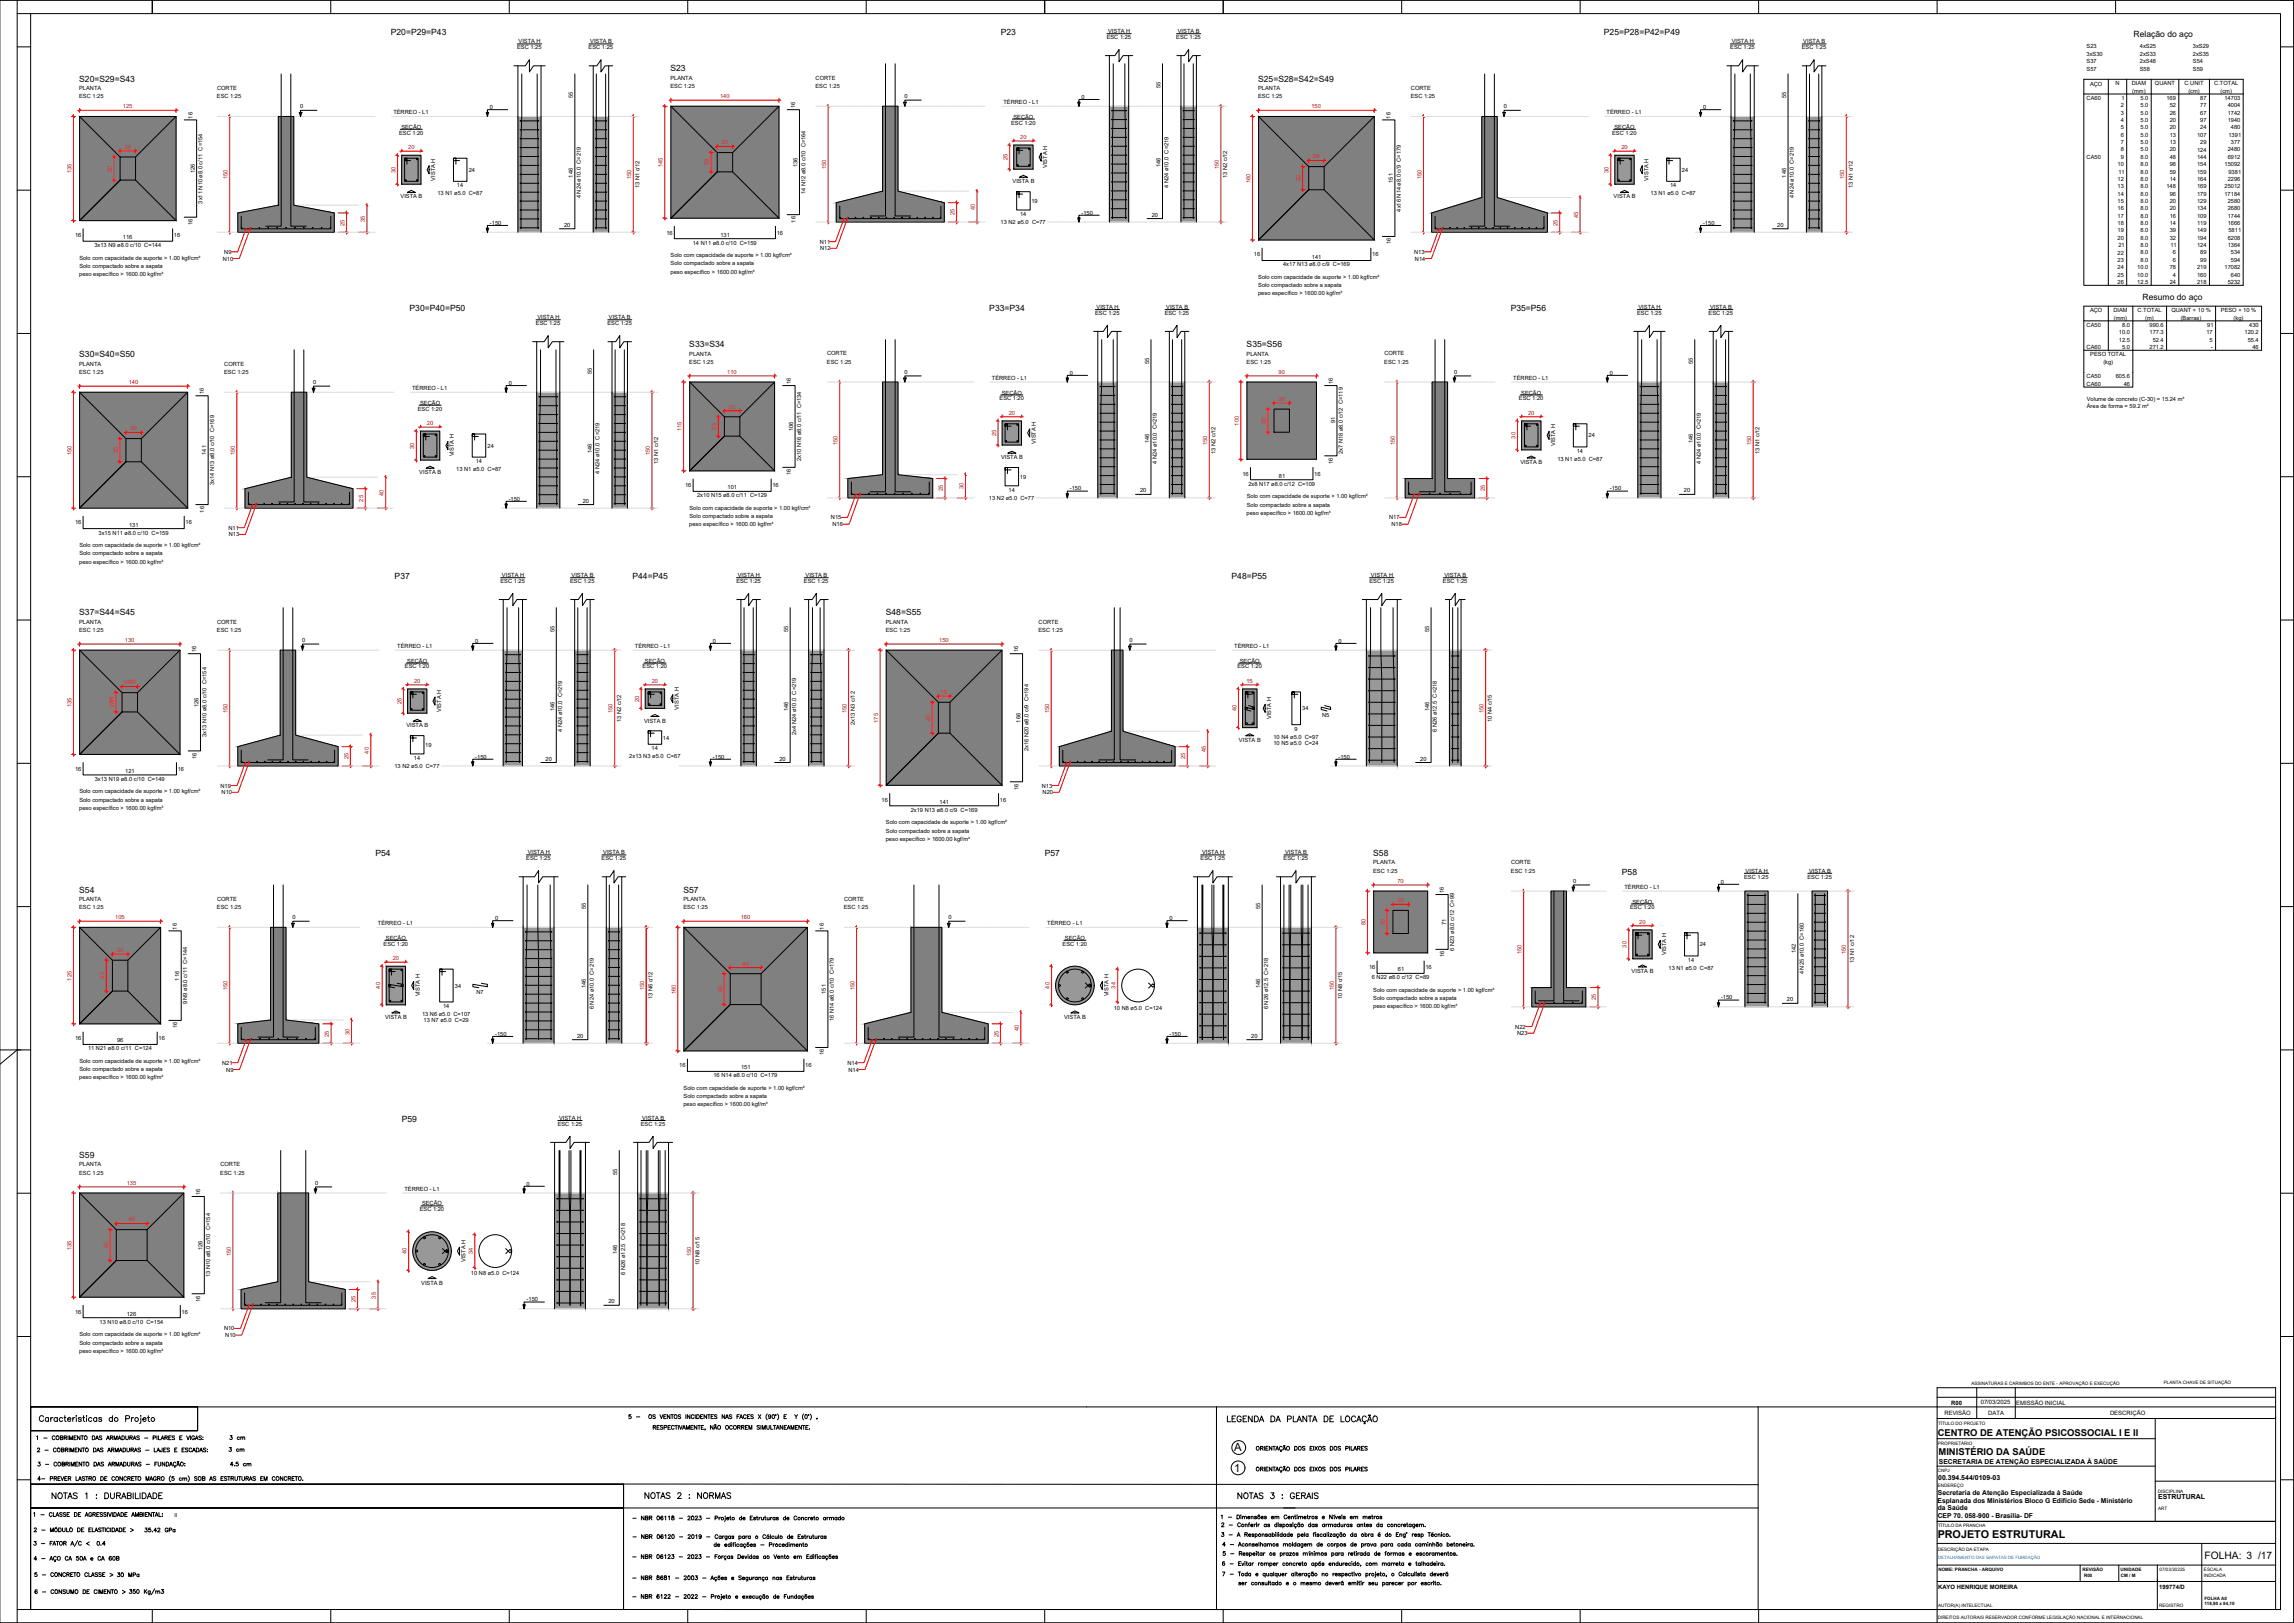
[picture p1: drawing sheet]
<svg xmlns="http://www.w3.org/2000/svg" width="1189mm" height="841mm" viewBox="0 0 1189 841" stroke-linecap="round" stroke-linejoin="round" font-family="sans-serif">
<defs><g id="words">
<g font-size="6.6">
<text x="26" y="778">NOTAS 1 : DURABILIDADE</text>
<text x="333" y="778">NOTAS 2 : NORMAS</text>
<text x="641" y="778">NOTAS 3 : GERAIS</text>
</g>
<g font-size="5.9">
<text x="640" y="752">A</text>
<text x="640" y="763">1</text>
</g>
<text font-size="5.6" x="1004" y="797">PROJETO ESTRUTURAL</text>
<g font-size="5.3">
<text x="118" y="747">3 cm</text>
<text x="18" y="754">2 - COBRIMENTO DAS ARMADURAS - LAJES E ESCADAS:</text>
<text x="119" y="761">4.5 cm</text>
<text x="17" y="795">2 - MÓDULO DE ELASTICIDADE &gt;</text>
<text x="74" y="795">35.42 GPa</text>
<text x="1143" y="808">FOLHA: 3 /17</text>
</g>
<g font-size="4.9">
<text x="18" y="747">1 - COBRIMENTO DAS ARMADURAS - PILARES E VIGAS:</text>
<text x="1004" y="744">CENTRO DE ATENÇÃO PSICOSSOCIAL I E II</text>
<text x="118" y="753">3 cm</text>
<text x="1005" y="754">MINISTÉRIO DA SAÚDE</text>
<text x="632" y="788">1 - Dimensões em Centimetros e Níveis em metros</text>
<text x="49" y="802">0.4</text>
<text x="17" y="818">5 - CONCRETO CLASSE &gt;</text>
<text x="60" y="818">30 MPa</text>
<text x="17" y="827">6 - CONSUMO DE CIMENTO &gt;</text>
</g>
<g font-size="4.4">
<text x="203" y="18">P20=P29=P43</text>
<text x="519" y="18">P23</text>
<text x="831" y="18">P25=P28=P42=P49</text>
<text x="1106" y="19">Relação do aço</text>
<text x="347" y="37">S23</text>
<text x="41" y="42">S20=S29=S43</text>
<text x="652" y="42">S25=S28=S42=S49</text>
<text x="1110" y="156">Resumo do aço</text>
<text x="212" y="161">P30=P40=P50</text>
<text x="513" y="161">P33=P34</text>
<text x="783" y="161">P35=P56</text>
<text x="357" y="180">S33=S34</text>
<text x="646" y="180">S35=S56</text>
<text x="41" y="185">S30=S40=S50</text>
<text x="205" y="300">P37</text>
<text x="328" y="300">P44=P45</text>
<text x="638" y="300">P48=P55</text>
<text x="41" y="319">S37=S44=S45</text>
<text x="459" y="319">S48=S55</text>
<text x="195" y="444">P54</text>
<text x="541" y="444">P57</text>
<text x="712" y="444">S58</text>
<text x="841" y="453">P58</text>
<text x="41" y="463">S54</text>
<text x="354" y="463">S57</text>
<text x="208" y="581">P59</text>
<text x="41" y="600">S59</text>
</g>
<g font-size="3.6">
<text x="1004" y="767">00.394.544/0109-03</text>
<text x="1118" y="777">ESTRUTURAL</text>
</g>
<g font-size="3.5">
<text x="1005" y="759">SECRETARIA DE ATENÇÃO ESPECIALIZADA À SAÚDE</text>
<text x="1004" y="779">Esplanada dos Ministérios Bloco G Edifício Sede - Ministério</text>
<text x="1004" y="775">Secretaria de Atenção Especializada à Saúde</text>
<text x="1004" y="783">da Saúde</text>
<text x="1004" y="786">CEP 70. 058-900 - Brasília- DF</text>
</g>
<g font-size="3.1">
<text x="1011" y="728">R00</text>
<text x="1027" y="728">07/03/2025</text>
<text x="1045" y="728">EMISSÃO INICIAL</text>
<text x="1008" y="733">REVISÃO</text>
<text x="1030" y="733">DATA</text>
<text x="1094" y="733">DESCRIÇÃO</text>
<text x="1004" y="823">KAYO HENRIQUE MOREIRA</text>
<text x="1119" y="823">199774/D</text>
</g>
<g font-size="3">
<text x="574" y="17">VISTA H</text>
<text x="610" y="17">VISTA B</text>
<text x="269" y="22">VISTA H</text>
<text x="306" y="22">VISTA B</text>
<text x="574" y="20">ESC 1:25</text>
<text x="610" y="20">ESC 1:25</text>
<text x="897" y="22">VISTA H</text>
<text x="935" y="22">VISTA B</text>
<text x="268" y="26">ESC 1:25</text>
<text x="305" y="26">ESC 1:25</text>
<text x="897" y="26">ESC 1:25</text>
<text x="934" y="26">ESC 1:25</text>
<text x="1081" y="25">S23</text>
<text x="1081" y="29">3xS30</text>
<text x="1109" y="29">2xS33</text>
<text x="1109" y="25">4xS25</text>
<text x="1136" y="25">3xS29</text>
<text x="1136" y="29">2xS35</text>
<text x="1081" y="33">S37</text>
<text x="1109" y="33">2xS48</text>
<text x="1136" y="33">S54</text>
<text x="347" y="41">PLANTA</text>
<text x="423" y="41">CORTE</text>
<text x="1081" y="37">S57</text>
<text x="1109" y="37">S58</text>
<text x="1136" y="37">S59</text>
<text x="41" y="47">PLANTA</text>
<text x="112" y="47">CORTE</text>
<text x="347" y="45">ESC 1:25</text>
<text x="423" y="45">ESC 1:25</text>
<text x="601" y="46" transform="rotate(-90 601 46)">55</text>
<text x="652" y="47">PLANTA</text>
<text x="731" y="47">CORTE</text>
<text x="1083" y="44">AÇO</text>
<text x="1096" y="44">N</text>
<text x="1105" y="44">DIAM</text>
<text x="1117" y="44">QUANT</text>
<text x="1132" y="44">C.UNIT</text>
<text x="1148" y="44">C.TOTAL</text>
<text x="41" y="51">ESC 1:25</text>
<text x="112" y="51">ESC 1:25</text>
<text x="297" y="51" transform="rotate(-90 297 51)">55</text>
<text x="469" y="51">0</text>
<text x="520" y="54">TÉRREO - L1</text>
<text x="560" y="51">0</text>
<text x="652" y="51">ESC 1:25</text>
<text x="731" y="51">ESC 1:25</text>
<text x="926" y="51" transform="rotate(-90 926 51)">55</text>
<text x="1081" y="52">CA60</text>
<text x="1099" y="52">1</text>
<text x="1105" y="48">(mm)</text>
<text x="1109" y="52">5.0</text>
<text x="1123" y="52">169</text>
<text x="1134" y="48">(cm)</text>
<text x="1140" y="52">87</text>
<text x="1151" y="48">(cm)</text>
<text x="1153" y="52">14703</text>
<text x="156" y="56">0</text>
<text x="204" y="59">TÉRREO - L1</text>
<text x="254" y="56">0</text>
<text x="412" y="56" transform="rotate(-90 412 56)">16</text>
<text x="779" y="56">0</text>
<text x="833" y="59">TÉRREO - L1</text>
<text x="883" y="56">0</text>
<text x="1099" y="56">2</text>
<text x="1099" y="59">3</text>
<text x="1109" y="56">5.0</text>
<text x="1109" y="59">5.0</text>
<text x="1124" y="56">52</text>
<text x="1124" y="59">26</text>
<text x="1140" y="56">77</text>
<text x="1140" y="59">67</text>
<text x="1154" y="56">4004</text>
<text x="1155" y="59">1742</text>
<text x="100" y="61" transform="rotate(-90 100 61)">16</text>
<text x="524" y="65">ESC 1:20</text>
<text x="525" y="61">SEÇÃO</text>
<text x="721" y="61" transform="rotate(-90 721 61)">16</text>
<text x="1099" y="63">4</text>
<text x="1109" y="63">5.0</text>
<text x="1124" y="63">20</text>
<text x="1140" y="63">97</text>
<text x="1154" y="63">1940</text>
<text x="207" y="70">ESC 1:20</text>
<text x="208" y="67">SEÇÃO</text>
<text x="836" y="70">ESC 1:20</text>
<text x="837" y="67">SEÇÃO</text>
<text x="1099" y="67">5</text>
<text x="1099" y="71">6</text>
<text x="1109" y="67">5.0</text>
<text x="1109" y="71">5.0</text>
<text x="1124" y="67">20</text>
<text x="1124" y="71">13</text>
<text x="1139" y="71">107</text>
<text x="1140" y="67">24</text>
<text x="1155" y="71">1391</text>
<text x="1156" y="67">480</text>
<text x="1099" y="75">7</text>
<text x="1109" y="75">5.0</text>
<text x="1124" y="75">13</text>
<text x="1140" y="75">29</text>
<text x="1156" y="75">377</text>
<text x="1081" y="82">CA50</text>
<text x="1099" y="78">8</text>
<text x="1099" y="82">9</text>
<text x="1109" y="78">5.0</text>
<text x="1109" y="82">8.0</text>
<text x="1124" y="78">20</text>
<text x="1124" y="82">48</text>
<text x="1139" y="79">124</text>
<text x="1139" y="82">144</text>
<text x="1154" y="78">2480</text>
<text x="1155" y="82">6912</text>
<text x="101" y="90" transform="rotate(-90 101 90)">126</text>
<text x="243" y="89">24</text>
<text x="413" y="87" transform="rotate(-90 413 87)">136</text>
<text x="543" y="87" transform="rotate(-90 543 87)">VISTA H</text>
<text x="601" y="87" transform="rotate(-90 601 87)">146</text>
<text x="872" y="89">24</text>
<text x="1097" y="86">10</text>
<text x="1098" y="90">11</text>
<text x="1109" y="86">8.0</text>
<text x="1109" y="90">8.0</text>
<text x="1124" y="86">98</text>
<text x="1124" y="90">59</text>
<text x="1139" y="86">154</text>
<text x="1139" y="90">159</text>
<text x="1153" y="86">15092</text>
<text x="1155" y="90">9381</text>
<text x="226" y="94" transform="rotate(-90 226 94)">VISTA H</text>
<text x="297" y="92" transform="rotate(-90 297 92)">146</text>
<text x="525" y="95">VISTA B</text>
<text x="636" y="92" transform="rotate(-90 636 92)">13 N2 c/12</text>
<text x="722" y="95" transform="rotate(-90 722 95)">151</text>
<text x="854" y="94" transform="rotate(-90 854 94)">VISTA H</text>
<text x="926" y="92" transform="rotate(-90 926 92)">146</text>
<text x="1097" y="94">12</text>
<text x="1109" y="94">8.0</text>
<text x="1124" y="94">14</text>
<text x="1139" y="94">164</text>
<text x="1154" y="94">2296</text>
<text x="227" y="101">13 N1 ø5.0 C=87</text>
<text x="237" y="97">14</text>
<text x="331" y="98" transform="rotate(-90 331 98)">13 N1 c/12</text>
<text x="417" y="101" transform="rotate(-90 417 101)">14 N12 ø8.0 c/10 C=164</text>
<text x="606" y="97" transform="rotate(-90 606 97)">4 N24 ø10.0 C=219</text>
<text x="855" y="101">13 N1 ø5.0 C=87</text>
<text x="865" y="97">14</text>
<text x="960" y="98" transform="rotate(-90 960 98)">13 N1 c/12</text>
<text x="1097" y="98">13</text>
<text x="1097" y="101">14</text>
<text x="1109" y="98">8.0</text>
<text x="1109" y="101">8.0</text>
<text x="1123" y="98">148</text>
<text x="1124" y="101">96</text>
<text x="1139" y="98">169</text>
<text x="1139" y="101">179</text>
<text x="1153" y="101">17184</text>
<text x="1153" y="98">25012</text>
<text x="105" y="105" transform="rotate(-90 105 105)">3x11 N10 ø8.0 c/11 C=154</text>
<text x="208" y="103">VISTA B</text>
<text x="301" y="103" transform="rotate(-90 301 103)">4 N24 ø10.0 C=219</text>
<text x="535" y="105">19</text>
<text x="836" y="103">VISTA B</text>
<text x="930" y="103" transform="rotate(-90 930 103)">4 N24 ø10.0 C=219</text>
<text x="1097" y="105">15</text>
<text x="1109" y="105">8.0</text>
<text x="1124" y="105">20</text>
<text x="1139" y="105">129</text>
<text x="1154" y="105">2580</text>
<text x="529" y="112">14</text>
<text x="560" y="111">-150</text>
<text x="597" y="112">20</text>
<text x="726" y="110" transform="rotate(-90 726 110)">4x16 N14 ø8.0 c/9 C=179</text>
<text x="1097" y="109">16</text>
<text x="1097" y="113">17</text>
<text x="1109" y="109">8.0</text>
<text x="1109" y="113">8.0</text>
<text x="1124" y="109">20</text>
<text x="1124" y="113">16</text>
<text x="1139" y="109">134</text>
<text x="1139" y="113">109</text>
<text x="1154" y="109">2680</text>
<text x="1154" y="113">1744</text>
<text x="100" y="117" transform="rotate(-90 100 117)">16</text>
<text x="254" y="116">-150</text>
<text x="292" y="118">20</text>
<text x="412" y="115" transform="rotate(-90 412 115)">16</text>
<text x="519" y="116">13 N2 ø5.0 C=77</text>
<text x="883" y="116">-150</text>
<text x="921" y="118">20</text>
<text x="1097" y="117">18</text>
<text x="1109" y="117">8.0</text>
<text x="1124" y="117">14</text>
<text x="1139" y="117">119</text>
<text x="1154" y="117">1666</text>
<text x="39" y="123">16</text>
<text x="64" y="124">116</text>
<text x="90" y="123">16</text>
<text x="345" y="122">16</text>
<text x="373" y="123">131</text>
<text x="403" y="122">16</text>
<text x="1097" y="120">19</text>
<text x="1097" y="124">20</text>
<text x="1109" y="120">8.0</text>
<text x="1109" y="124">8.0</text>
<text x="1124" y="120">39</text>
<text x="1124" y="124">32</text>
<text x="1139" y="120">149</text>
<text x="1139" y="124">194</text>
<text x="1154" y="124">6208</text>
<text x="1155" y="120">5811</text>
<text x="49" y="128">3x13 N9 ø8.0 c/10 C=144</text>
<text x="116" y="132">N9</text>
<text x="359" y="127">14 N11 ø8.0 c/10 C=159</text>
<text x="425" y="126">N11</text>
<text x="425" y="130">N12</text>
<text x="721" y="127" transform="rotate(-90 721 127)">16</text>
<text x="733" y="132">N13</text>
<text x="1097" y="132">22</text>
<text x="1098" y="128">21</text>
<text x="1109" y="128">8.0</text>
<text x="1109" y="132">8.0</text>
<text x="1125" y="128">11</text>
<text x="1126" y="132">6</text>
<text x="1139" y="128">124</text>
<text x="1140" y="132">89</text>
<text x="1154" y="128">1364</text>
<text x="1156" y="132">534</text>
<text x="41" y="135">Solo com capacidade de suporte &gt; 1.00 kgf/cm²</text>
<text x="115" y="135">N10</text>
<text x="348" y="138">Solo compactado sobre a sapata</text>
<text x="348" y="133">Solo com capacidade de suporte &gt; 1.00 kgf/cm²</text>
<text x="650" y="133">16</text>
<text x="680" y="134">141</text>
<text x="711" y="133">16</text>
<text x="733" y="135">N14</text>
<text x="1097" y="136">23</text>
<text x="1109" y="136">8.0</text>
<text x="1126" y="136">6</text>
<text x="1140" y="136">99</text>
<text x="1156" y="136">594</text>
<text x="41" y="143">peso específico &gt; 1600.00 kgf/m³</text>
<text x="41" y="139">Solo compactado sobre a sapata</text>
<text x="347" y="142">peso específico &gt; 1600.00 kgf/m³</text>
<text x="665" y="138">4x17 N13 ø8.0 c/9 C=169</text>
<text x="1097" y="140">24</text>
<text x="1097" y="143">25</text>
<text x="1108" y="139">10.0</text>
<text x="1108" y="143">10.0</text>
<text x="1124" y="139">78</text>
<text x="1126" y="143">4</text>
<text x="1139" y="139">219</text>
<text x="1139" y="143">160</text>
<text x="1153" y="139">17082</text>
<text x="1156" y="143">640</text>
<text x="652" y="149">Solo compactado sobre a sapata</text>
<text x="652" y="145">Solo com capacidade de suporte &gt; 1.00 kgf/cm²</text>
<text x="1097" y="147">26</text>
<text x="1108" y="147">12.5</text>
<text x="1124" y="147">24</text>
<text x="1139" y="147">218</text>
<text x="1155" y="147">5232</text>
<text x="652" y="153">peso específico &gt; 1600.00 kgf/m³</text>
<text x="568" y="160">VISTA H</text>
<text x="604" y="160">VISTA B</text>
<text x="849" y="160">VISTA H</text>
<text x="886" y="160">VISTA B</text>
<text x="1083" y="162">AÇO</text>
<text x="1095" y="162">DIAM</text>
<text x="1108" y="162">C.TOTAL</text>
<text x="1125" y="162">QUANT + 10 %</text>
<text x="1151" y="162">PESO + 10 %</text>
<text x="278" y="165">VISTA H</text>
<text x="316" y="165">VISTA B</text>
<text x="568" y="163">ESC 1:25</text>
<text x="604" y="163">ESC 1:25</text>
<text x="848" y="163">ESC 1:25</text>
<text x="885" y="163">ESC 1:25</text>
<text x="1096" y="166">(mm)</text>
<text x="1112" y="166">(m)</text>
<text x="1130" y="166">(Barras)</text>
<text x="1158" y="166">(kg)</text>
<text x="278" y="169">ESC 1:25</text>
<text x="315" y="169">ESC 1:25</text>
<text x="1081" y="169">CA50</text>
<text x="1098" y="173">10.0</text>
<text x="1100" y="169">8.0</text>
<text x="1114" y="169">990.6</text>
<text x="1114" y="173">177.3</text>
<text x="1143" y="173">17</text>
<text x="1144" y="169">91</text>
<text x="1163" y="173">120.2</text>
<text x="1166" y="169">430</text>
<text x="1098" y="177">12.5</text>
<text x="1116" y="177">52.4</text>
<text x="1145" y="177">5</text>
<text x="1165" y="177">55.4</text>
<text x="357" y="184">PLANTA</text>
<text x="429" y="184">CORTE</text>
<text x="646" y="184">PLANTA</text>
<text x="717" y="184">CORTE</text>
<text x="1081" y="181">CA60</text>
<text x="1083" y="185">PESO TOTAL</text>
<text x="1100" y="181">5.0</text>
<text x="1114" y="181">271.2</text>
<text x="1146" y="181">-</text>
<text x="1167" y="181">46</text>
<text x="41" y="190">PLANTA</text>
<text x="116" y="189">CORTE</text>
<text x="357" y="188">ESC 1:25</text>
<text x="429" y="188">ESC 1:25</text>
<text x="595" y="189" transform="rotate(-90 595 189)">55</text>
<text x="646" y="188">ESC 1:25</text>
<text x="717" y="188">ESC 1:25</text>
<text x="877" y="189" transform="rotate(-90 877 189)">55</text>
<text x="1090" y="189">(kg)</text>
<text x="41" y="194">ESC 1:25</text>
<text x="116" y="194">ESC 1:25</text>
<text x="307" y="194" transform="rotate(-90 307 194)">55</text>
<text x="469" y="194">0</text>
<text x="514" y="197">TÉRREO - L1</text>
<text x="554" y="194">0</text>
<text x="754" y="194">0</text>
<text x="784" y="197">TÉRREO - L1</text>
<text x="834" y="194">0</text>
<text x="1081" y="196">CA50</text>
<text x="1096" y="196">605.6</text>
<text x="162" y="199">0</text>
<text x="214" y="202">TÉRREO - L1</text>
<text x="264" y="199">0</text>
<text x="410" y="199" transform="rotate(-90 410 199)">16</text>
<text x="691" y="199" transform="rotate(-90 691 199)">16</text>
<text x="1081" y="200">CA60</text>
<text x="1101" y="200">46</text>
<text x="106" y="204" transform="rotate(-90 106 204)">16</text>
<text x="218" y="210">SEÇÃO</text>
<text x="518" y="207">ESC 1:20</text>
<text x="519" y="204">SEÇÃO</text>
<text x="787" y="207">ESC 1:20</text>
<text x="788" y="204">SEÇÃO</text>
<text x="1082" y="208">Volume de concreto (C-30) = 15.24 m³</text>
<text x="217" y="213">ESC 1:20</text>
<text x="1082" y="211">Área de forma = 59.2 m²</text>
<text x="692" y="219" transform="rotate(-90 692 219)">91</text>
<text x="411" y="224" transform="rotate(-90 411 224)">106</text>
<text x="823" y="227">24</text>
<text x="253" y="232">24</text>
<text x="537" y="230" transform="rotate(-90 537 230)">VISTA H</text>
<text x="595" y="230" transform="rotate(-90 595 230)">146</text>
<text x="806" y="231" transform="rotate(-90 806 231)">VISTA H</text>
<text x="877" y="230" transform="rotate(-90 877 230)">146</text>
<text x="107" y="236" transform="rotate(-90 107 236)">141</text>
<text x="235" y="237" transform="rotate(-90 235 237)">VISTA H</text>
<text x="307" y="235" transform="rotate(-90 307 235)">146</text>
<text x="415" y="239" transform="rotate(-90 415 239)">2x10 N16 ø8.0 c/11 C=134</text>
<text x="519" y="238">VISTA B</text>
<text x="630" y="235" transform="rotate(-90 630 235)">13 N2 c/12</text>
<text x="696" y="235" transform="rotate(-90 696 235)">2x7 N18 ø8.0 c/12 C=119</text>
<text x="807" y="239">13 N1 ø5.0 C=87</text>
<text x="817" y="235">14</text>
<text x="912" y="235" transform="rotate(-90 912 235)">13 N1 c/12</text>
<text x="217" y="246">VISTA B</text>
<text x="236" y="244">13 N1 ø5.0 C=87</text>
<text x="247" y="240">14</text>
<text x="311" y="246" transform="rotate(-90 311 246)">4 N24 ø10.0 C=219</text>
<text x="341" y="241" transform="rotate(-90 341 241)">13 N1 c/12</text>
<text x="600" y="240" transform="rotate(-90 600 240)">4 N24 ø10.0 C=219</text>
<text x="691" y="240" transform="rotate(-90 691 240)">16</text>
<text x="788" y="240">VISTA B</text>
<text x="881" y="240" transform="rotate(-90 881 240)">4 N24 ø10.0 C=219</text>
<text x="111" y="251" transform="rotate(-90 111 251)">3x14 N13 ø8.0 c/10 C=169</text>
<text x="410" y="246" transform="rotate(-90 410 246)">16</text>
<text x="529" y="248">19</text>
<text x="644" y="246">16</text>
<text x="647" y="252">2x8 N17 ø8.0 c/12 C=109</text>
<text x="663" y="248">81</text>
<text x="681" y="246">16</text>
<text x="355" y="252">16</text>
<text x="361" y="258">2x10 N15 ø8.0 c/11 C=129</text>
<text x="377" y="254">101</text>
<text x="400" y="253">16</text>
<text x="523" y="255">14</text>
<text x="554" y="254">-150</text>
<text x="591" y="255">20</text>
<text x="834" y="254">-150</text>
<text x="873" y="255">20</text>
<text x="264" y="259">-150</text>
<text x="302" y="260">20</text>
<text x="513" y="259">13 N2 ø5.0 C=77</text>
<text x="646" y="262">Solo compactado sobre a sapata</text>
<text x="646" y="258">Solo com capacidade de suporte &gt; 1.00 kgf/cm²</text>
<text x="106" y="266" transform="rotate(-90 106 266)">16</text>
<text x="357" y="269">Solo compactado sobre a sapata</text>
<text x="357" y="264">Solo com capacidade de suporte &gt; 1.00 kgf/cm²</text>
<text x="431" y="269">N15</text>
<text x="646" y="267">peso específico &gt; 1600.00 kgf/m³</text>
<text x="720" y="269">N17</text>
<text x="39" y="272">16</text>
<text x="67" y="273">131</text>
<text x="96" y="272">16</text>
<text x="118" y="274">N11</text>
<text x="357" y="273">peso específico &gt; 1600.00 kgf/m³</text>
<text x="431" y="273">N16</text>
<text x="721" y="273">N18</text>
<text x="51" y="277">3x15 N11 ø8.0 c/10 C=159</text>
<text x="119" y="278">N13</text>
<text x="41" y="288">Solo compactado sobre a sapata</text>
<text x="41" y="284">Solo com capacidade de suporte &gt; 1.00 kgf/cm²</text>
<text x="41" y="292">peso específico &gt; 1600.00 kgf/m³</text>
<text x="260" y="299">VISTA H</text>
<text x="296" y="299">VISTA B</text>
<text x="382" y="299">VISTA H</text>
<text x="417" y="299">VISTA B</text>
<text x="710" y="299">VISTA H</text>
<text x="749" y="299">VISTA B</text>
<text x="259" y="302">ESC 1:25</text>
<text x="295" y="302">ESC 1:25</text>
<text x="382" y="302">ESC 1:25</text>
<text x="417" y="302">ESC 1:25</text>
<text x="710" y="302">ESC 1:25</text>
<text x="748" y="302">ESC 1:25</text>
<text x="41" y="323">PLANTA</text>
<text x="112" y="323">CORTE</text>
<text x="459" y="323">PLANTA</text>
<text x="538" y="323">CORTE</text>
<text x="41" y="327">ESC 1:25</text>
<text x="112" y="327">ESC 1:25</text>
<text x="287" y="328" transform="rotate(-90 287 328)">55</text>
<text x="409" y="328" transform="rotate(-90 409 328)">55</text>
<text x="459" y="327">ESC 1:25</text>
<text x="538" y="327">ESC 1:25</text>
<text x="741" y="328" transform="rotate(-90 741 328)">55</text>
<text x="157" y="333">0</text>
<text x="206" y="336">TÉRREO - L1</text>
<text x="246" y="333">0</text>
<text x="329" y="336">TÉRREO - L1</text>
<text x="369" y="333">0</text>
<text x="585" y="333">0</text>
<text x="640" y="336">TÉRREO - L1</text>
<text x="694" y="333">0</text>
<text x="102" y="338" transform="rotate(-90 102 338)">16</text>
<text x="528" y="338" transform="rotate(-90 528 338)">16</text>
<text x="210" y="346">ESC 1:20</text>
<text x="211" y="343">SEÇÃO</text>
<text x="333" y="346">ESC 1:20</text>
<text x="334" y="343">SEÇÃO</text>
<text x="641" y="346">ESC 1:20</text>
<text x="643" y="343">SEÇÃO</text>
<text x="103" y="366" transform="rotate(-90 103 366)">126</text>
<text x="229" y="369" transform="rotate(-90 229 369)">VISTA H</text>
<text x="287" y="369" transform="rotate(-90 287 369)">146</text>
<text x="352" y="368" transform="rotate(-90 352 368)">VISTA H</text>
<text x="409" y="369" transform="rotate(-90 409 369)">146</text>
<text x="675" y="368">34</text>
<text x="685" y="372">N5</text>
<text x="741" y="369" transform="rotate(-90 741 369)">146</text>
<text x="211" y="377">VISTA B</text>
<text x="322" y="374" transform="rotate(-90 322 374)">13 N2 c/12</text>
<text x="334" y="374">VISTA B</text>
<text x="443" y="376" transform="rotate(-90 443 376)">2x13 N3 c/12</text>
<text x="529" y="374" transform="rotate(-90 529 374)">166</text>
<text x="659" y="373" transform="rotate(-90 659 373)">VISTA H</text>
<text x="773" y="374" transform="rotate(-90 773 374)">10 N4 c/15</text>
<text x="107" y="382" transform="rotate(-90 107 382)">3x13 N10 ø8.0 c/10 C=154</text>
<text x="291" y="379" transform="rotate(-90 291 379)">4 N24 ø10.0 C=219</text>
<text x="344" y="383">14</text>
<text x="413" y="381" transform="rotate(-90 413 381)">2x4 N24 ø10.0 C=219</text>
<text x="660" y="383">10 N4 ø5.0 C=97</text>
<text x="671" y="379">9</text>
<text x="745" y="379" transform="rotate(-90 745 379)">6 N26 ø12.5 C=218</text>
<text x="220" y="387">19</text>
<text x="338" y="389">14</text>
<text x="533" y="389" transform="rotate(-90 533 389)">2x16 N20 ø8.0 c/9 C=194</text>
<text x="642" y="384">VISTA B</text>
<text x="660" y="386">10 N5 ø5.0 C=24</text>
<text x="102" y="393" transform="rotate(-90 102 393)">16</text>
<text x="214" y="394">14</text>
<text x="246" y="393">-150</text>
<text x="283" y="394">20</text>
<text x="326" y="393">2x13 N3 ø5.0 C=67</text>
<text x="369" y="393">-150</text>
<text x="404" y="394">20</text>
<text x="694" y="393">-150</text>
<text x="736" y="394">20</text>
<text x="39" y="399">16</text>
<text x="65" y="401">121</text>
<text x="92" y="399">16</text>
<text x="204" y="398">13 N2 ø5.0 C=77</text>
<text x="49" y="405">3x13 N19 ø8.0 c/10 C=149</text>
<text x="41" y="411">Solo com capacidade de suporte &gt; 1.00 kgf/cm²</text>
<text x="114" y="408">N19</text>
<text x="115" y="412">N10</text>
<text x="528" y="409" transform="rotate(-90 528 409)">16</text>
<text x="540" y="408">N13</text>
<text x="540" y="412">N20</text>
<text x="41" y="420">peso específico &gt; 1600.00 kgf/m³</text>
<text x="41" y="415">Solo compactado sobre a sapata</text>
<text x="457" y="415">16</text>
<text x="487" y="417">141</text>
<text x="518" y="415">16</text>
<text x="472" y="421">2x19 N13 ø8.0 c/9 C=169</text>
<text x="459" y="431">Solo compactado sobre a sapata</text>
<text x="459" y="427">Solo com capacidade de suporte &gt; 1.00 kgf/cm²</text>
<text x="459" y="436">peso específico &gt; 1600.00 kgf/m³</text>
<text x="273" y="443">VISTA H</text>
<text x="313" y="443">VISTA B</text>
<text x="623" y="443">VISTA H</text>
<text x="666" y="443">VISTA B</text>
<text x="273" y="446">ESC 1:25</text>
<text x="312" y="446">ESC 1:25</text>
<text x="622" y="446">ESC 1:25</text>
<text x="665" y="446">ESC 1:25</text>
<text x="712" y="448">PLANTA</text>
<text x="783" y="448">CORTE</text>
<text x="712" y="452">ESC 1:25</text>
<text x="783" y="452">ESC 1:25</text>
<text x="904" y="455">ESC 1:25</text>
<text x="905" y="452">VISTA H</text>
<text x="937" y="455">ESC 1:25</text>
<text x="938" y="452">VISTA B</text>
<text x="815" y="457">0</text>
<text x="842" y="461">TÉRREO - L1</text>
<text x="892" y="458">0</text>
<text x="41" y="467">PLANTA</text>
<text x="112" y="467">CORTE</text>
<text x="354" y="467">PLANTA</text>
<text x="437" y="467">CORTE</text>
<text x="748" y="463" transform="rotate(-90 748 463)">16</text>
<text x="41" y="471">ESC 1:25</text>
<text x="112" y="471">ESC 1:25</text>
<text x="304" y="471" transform="rotate(-90 304 471)">55</text>
<text x="354" y="471">ESC 1:25</text>
<text x="437" y="471">ESC 1:25</text>
<text x="653" y="471" transform="rotate(-90 653 471)">55</text>
<text x="845" y="471">ESC 1:20</text>
<text x="846" y="468">SEÇÃO</text>
<text x="152" y="476">0</text>
<text x="196" y="479">TÉRREO - L1</text>
<text x="257" y="477">0</text>
<text x="492" y="476">0</text>
<text x="543" y="479">TÉRREO - L1</text>
<text x="606" y="477">0</text>
<text x="750" y="479" transform="rotate(-90 750 479)">71</text>
<text x="92" y="482" transform="rotate(-90 92 482)">16</text>
<text x="427" y="482" transform="rotate(-90 427 482)">16</text>
<text x="199" y="490">ESC 1:20</text>
<text x="200" y="487">SEÇÃO</text>
<text x="551" y="490">ESC 1:20</text>
<text x="552" y="487">SEÇÃO</text>
<text x="881" y="490">24</text>
<text x="748" y="496" transform="rotate(-90 748 496)">16</text>
<text x="754" y="493" transform="rotate(-90 754 493)">6 N23 ø8.0 c/12 C=99</text>
<text x="864" y="495" transform="rotate(-90 864 495)">VISTA H</text>
<text x="931" y="494" transform="rotate(-90 931 494)">142</text>
<text x="710" y="502">16</text>
<text x="724" y="503">61</text>
<text x="739" y="502">16</text>
<text x="865" y="503">13 N1 ø5.0 C=87</text>
<text x="875" y="498">14</text>
<text x="961" y="499" transform="rotate(-90 961 499)">13 N1 c/12</text>
<text x="93" y="508" transform="rotate(-90 93 508)">116</text>
<text x="711" y="507">6 N22 ø8.0 c/12 C=89</text>
<text x="846" y="504">VISTA B</text>
<text x="935" y="505" transform="rotate(-90 935 505)">4 N25 ø10.0 C=160</text>
<text x="236" y="512">34</text>
<text x="247" y="515">N7</text>
<text x="304" y="512" transform="rotate(-90 304 512)">146</text>
<text x="428" y="515" transform="rotate(-90 428 515)">151</text>
<text x="653" y="512" transform="rotate(-90 653 512)">146</text>
<text x="712" y="514">Solo com capacidade de suporte &gt; 1.00 kgf/cm²</text>
<text x="97" y="520" transform="rotate(-90 97 520)">9 N9 ø8.0 c/11 C=144</text>
<text x="218" y="516" transform="rotate(-90 218 516)">VISTA H</text>
<text x="338" y="518" transform="rotate(-90 338 518)">13 N6 c/12</text>
<text x="574" y="516" transform="rotate(-90 574 516)">VISTA H</text>
<text x="696" y="518" transform="rotate(-90 696 518)">10 N8 c/15</text>
<text x="712" y="518">Solo compactado sobre a sapata</text>
<text x="892" y="518">-150</text>
<text x="926" y="519">20</text>
<text x="219" y="526">13 N6 ø5.0 C=107</text>
<text x="230" y="522">14</text>
<text x="308" y="523" transform="rotate(-90 308 523)">6 N24 ø10.0 C=219</text>
<text x="577" y="523">10 N8 ø5.0 C=124</text>
<text x="657" y="523" transform="rotate(-90 657 523)">6 N26 ø12.5 C=218</text>
<text x="712" y="522">peso específico &gt; 1600.00 kgf/m³</text>
<text x="92" y="533" transform="rotate(-90 92 533)">16</text>
<text x="200" y="528">VISTA B</text>
<text x="220" y="530">13 N7 ø5.0 C=29</text>
<text x="432" y="529" transform="rotate(-90 432 529)">16 N14 ø8.0 c/10 C=179</text>
<text x="551" y="528">VISTA B</text>
<text x="785" y="533">N22</text>
<text x="39" y="539">16</text>
<text x="82" y="539">16</text>
<text x="257" y="537">-150</text>
<text x="299" y="538">20</text>
<text x="606" y="537">-150</text>
<text x="648" y="538">20</text>
<text x="786" y="536">N23</text>
<text x="46" y="544">11 N21 ø8.0 c/11 C=124</text>
<text x="61" y="540">96</text>
<text x="41" y="551">Solo com capacidade de suporte &gt; 1.00 kgf/cm²</text>
<text x="115" y="552">N21</text>
<text x="427" y="547" transform="rotate(-90 427 547)">16</text>
<text x="439" y="552">N14</text>
<text x="41" y="555">Solo compactado sobre a sapata</text>
<text x="117" y="555">N9</text>
<text x="352" y="553">16</text>
<text x="384" y="554">151</text>
<text x="417" y="553">16</text>
<text x="440" y="555">N14</text>
<text x="41" y="559">peso específico &gt; 1600.00 kgf/m³</text>
<text x="370" y="558">16 N14 ø8.0 c/10 C=179</text>
<text x="354" y="569">Solo compactado sobre a sapata</text>
<text x="354" y="565">Solo com capacidade de suporte &gt; 1.00 kgf/cm²</text>
<text x="354" y="573">peso específico &gt; 1600.00 kgf/m³</text>
<text x="290" y="580">VISTA H</text>
<text x="333" y="580">VISTA B</text>
<text x="289" y="583">ESC 1:25</text>
<text x="332" y="583">ESC 1:25</text>
<text x="41" y="604">PLANTA</text>
<text x="114" y="604">CORTE</text>
<text x="41" y="609">ESC 1:25</text>
<text x="114" y="609">ESC 1:25</text>
<text x="320" y="609" transform="rotate(-90 320 609)">55</text>
<text x="163" y="614">0</text>
<text x="210" y="617">TÉRREO - L1</text>
<text x="273" y="614">0</text>
<text x="104" y="619" transform="rotate(-90 104 619)">16</text>
<text x="218" y="628">ESC 1:20</text>
<text x="219" y="625">SEÇÃO</text>
<text x="105" y="648" transform="rotate(-90 105 648)">126</text>
<text x="241" y="654" transform="rotate(-90 241 654)">VISTA H</text>
<text x="320" y="650" transform="rotate(-90 320 650)">146</text>
<text x="362" y="655" transform="rotate(-90 362 655)">10 N8 c/15</text>
<text x="109" y="662" transform="rotate(-90 109 662)">13 N10 ø8.0 c/10 C=154</text>
<text x="218" y="666">VISTA B</text>
<text x="244" y="661">10 N8 ø5.0 C=124</text>
<text x="324" y="661" transform="rotate(-90 324 661)">6 N26 ø12.5 C=218</text>
<text x="104" y="675" transform="rotate(-90 104 675)">16</text>
<text x="273" y="674">-150</text>
<text x="315" y="675">20</text>
<text x="39" y="681">16</text>
<text x="66" y="682">126</text>
<text x="94" y="681">16</text>
<text x="52" y="686">13 N10 ø8.0 c/10 C=154</text>
<text x="116" y="689">N10</text>
<text x="41" y="692">Solo com capacidade de suporte &gt; 1.00 kgf/cm²</text>
<text x="117" y="693">N10</text>
<text x="41" y="701">peso específico &gt; 1600.00 kgf/m³</text>
<text x="41" y="697">Solo compactado sobre a sapata</text>
</g>
<g font-size="3" fill="#f00">
<text x="373" y="51">140</text>
<text x="64" y="56">125</text>
<text x="680" y="56">150</text>
<text x="529" y="72">20</text>
<text x="65" y="77">20</text>
<text x="212" y="77">20</text>
<text x="374" y="75">20</text>
<text x="840" y="77">20</text>
<text x="522" y="83" transform="rotate(-90 522 83)">25</text>
<text x="681" y="82">20</text>
<text x="37" y="90" transform="rotate(-90 37 90)">135</text>
<text x="58" y="89" transform="rotate(-90 58 89)">30</text>
<text x="205" y="90" transform="rotate(-90 205 90)">30</text>
<text x="343" y="87" transform="rotate(-90 343 87)">145</text>
<text x="367" y="86" transform="rotate(-90 367 86)">25</text>
<text x="428" y="88" transform="rotate(-90 428 88)">150</text>
<text x="632" y="88" transform="rotate(-90 632 88)">150</text>
<text x="834" y="90" transform="rotate(-90 834 90)">30</text>
<text x="118" y="93" transform="rotate(-90 118 93)">150</text>
<text x="327" y="93" transform="rotate(-90 327 93)">150</text>
<text x="648" y="95" transform="rotate(-90 648 95)">160</text>
<text x="674" y="94" transform="rotate(-90 674 94)">30</text>
<text x="737" y="93" transform="rotate(-90 737 93)">150</text>
<text x="956" y="93" transform="rotate(-90 956 93)">150</text>
<text x="495" y="112" transform="rotate(-90 495 112)">25</text>
<text x="505" y="109" transform="rotate(-90 505 109)">40</text>
<text x="818" y="113" transform="rotate(-90 818 113)">45</text>
<text x="178" y="117" transform="rotate(-90 178 117)">25</text>
<text x="189" y="115" transform="rotate(-90 189 115)">35</text>
<text x="807" y="117" transform="rotate(-90 807 117)">25</text>
<text x="377" y="194">110</text>
<text x="663" y="194">90</text>
<text x="67" y="199">140</text>
<text x="663" y="208">20</text>
<text x="378" y="212">20</text>
<text x="523" y="215">20</text>
<text x="792" y="215">20</text>
<text x="221" y="220">20</text>
<text x="642" y="221" transform="rotate(-90 642 221)">100</text>
<text x="656" y="220" transform="rotate(-90 656 220)">30</text>
<text x="68" y="223">20</text>
<text x="353" y="224" transform="rotate(-90 353 224)">115</text>
<text x="371" y="223" transform="rotate(-90 371 223)">25</text>
<text x="516" y="226" transform="rotate(-90 516 226)">25</text>
<text x="785" y="227" transform="rotate(-90 785 227)">30</text>
<text x="215" y="233" transform="rotate(-90 215 233)">30</text>
<text x="434" y="231" transform="rotate(-90 434 231)">150</text>
<text x="626" y="231" transform="rotate(-90 626 231)">150</text>
<text x="723" y="231" transform="rotate(-90 723 231)">150</text>
<text x="907" y="231" transform="rotate(-90 907 231)">150</text>
<text x="37" y="236" transform="rotate(-90 37 236)">150</text>
<text x="61" y="235" transform="rotate(-90 61 235)">30</text>
<text x="122" y="236" transform="rotate(-90 122 236)">150</text>
<text x="337" y="236" transform="rotate(-90 337 236)">150</text>
<text x="199" y="257" transform="rotate(-90 199 257)">40</text>
<text x="489" y="255" transform="rotate(-90 489 255)">25</text>
<text x="499" y="254" transform="rotate(-90 499 254)">30</text>
<text x="770" y="255" transform="rotate(-90 770 255)">25</text>
<text x="188" y="260" transform="rotate(-90 188 260)">25</text>
<text x="65" y="333">130</text>
<text x="487" y="333">150</text>
<text x="215" y="354">20</text>
<text x="338" y="354">20</text>
<text x="646" y="354">15</text>
<text x="64" y="355">VAR</text>
<text x="488" y="360">15</text>
<text x="208" y="365" transform="rotate(-90 208 365)">25</text>
<text x="331" y="364" transform="rotate(-90 331 364)">20</text>
<text x="37" y="367" transform="rotate(-90 37 367)">135</text>
<text x="59" y="367" transform="rotate(-90 59 367)">VAR</text>
<text x="118" y="369" transform="rotate(-90 118 369)">150</text>
<text x="317" y="369" transform="rotate(-90 317 369)">150</text>
<text x="439" y="369" transform="rotate(-90 439 369)">150</text>
<text x="544" y="369" transform="rotate(-90 544 369)">150</text>
<text x="641" y="369" transform="rotate(-90 641 369)">40</text>
<text x="769" y="369" transform="rotate(-90 769 369)">150</text>
<text x="455" y="375" transform="rotate(-90 455 375)">175</text>
<text x="482" y="374" transform="rotate(-90 482 374)">40</text>
<text x="625" y="390" transform="rotate(-90 625 390)">45</text>
<text x="181" y="394" transform="rotate(-90 181 394)">25</text>
<text x="191" y="391" transform="rotate(-90 191 391)">40</text>
<text x="614" y="394" transform="rotate(-90 614 394)">25</text>
<text x="724" y="457">70</text>
<text x="724" y="467">20</text>
<text x="60" y="476">105</text>
<text x="384" y="476">160</text>
<text x="708" y="479" transform="rotate(-90 708 479)">80</text>
<text x="718" y="479" transform="rotate(-90 718 479)">30</text>
<text x="850" y="479">20</text>
<text x="843" y="491" transform="rotate(-90 843 491)">30</text>
<text x="61" y="493">20</text>
<text x="204" y="497">20</text>
<text x="789" y="494" transform="rotate(-90 789 494)">150</text>
<text x="957" y="494" transform="rotate(-90 957 494)">150</text>
<text x="385" y="500">40</text>
<text x="37" y="508" transform="rotate(-90 37 508)">125</text>
<text x="54" y="507" transform="rotate(-90 54 507)">40</text>
<text x="118" y="513" transform="rotate(-90 118 513)">150</text>
<text x="197" y="512" transform="rotate(-90 197 512)">40</text>
<text x="334" y="513" transform="rotate(-90 334 513)">150</text>
<text x="350" y="515" transform="rotate(-90 350 515)">160</text>
<text x="374" y="514" transform="rotate(-90 374 514)">40</text>
<text x="443" y="513" transform="rotate(-90 443 513)">150</text>
<text x="544" y="512" transform="rotate(-90 544 512)">40</text>
<text x="578" y="512" transform="rotate(-90 578 512)">34</text>
<text x="691" y="513" transform="rotate(-90 691 513)">150</text>
<text x="827" y="518" transform="rotate(-90 827 518)">25</text>
<text x="170" y="537" transform="rotate(-90 170 537)">25</text>
<text x="181" y="536" transform="rotate(-90 181 536)">30</text>
<text x="517" y="537" transform="rotate(-90 517 537)">25</text>
<text x="528" y="534" transform="rotate(-90 528 534)">40</text>
<text x="66" y="614">135</text>
<text x="67" y="633">40</text>
<text x="37" y="648" transform="rotate(-90 37 648)">135</text>
<text x="56" y="647" transform="rotate(-90 56 647)">40</text>
<text x="120" y="651" transform="rotate(-90 120 651)">150</text>
<text x="211" y="650" transform="rotate(-90 211 650)">40</text>
<text x="245" y="650" transform="rotate(-90 245 650)">34</text>
<text x="358" y="651" transform="rotate(-90 358 651)">150</text>
<text x="184" y="675" transform="rotate(-90 184 675)">25</text>
<text x="195" y="673" transform="rotate(-90 195 673)">35</text>
</g>
<text font-size="2.8" x="90" y="786">II</text>
<g font-size="2.4">
<text x="1022" y="718">ASSINATURAS E CARIMBOS DO ENTE - APROVAÇÃO E EXECUÇÃO</text>
<text x="1121" y="717">PLANTA CHAVE DE SITUAÇÃO</text>
<text x="1004" y="738">TÍTULO DO PROJETO</text>
<text x="1004" y="749">PROPRIETÁRIO</text>
<text x="1004" y="763">CNPJ</text>
<text x="1004" y="771">ENDEREÇO</text>
<text x="1118" y="773">DISCIPLINA</text>
<text x="1119" y="782">ART</text>
<text x="1004" y="791">TÍTULO DA PRANCHA</text>
<text x="1004" y="804">DESCRIÇÃO DA ETAPA</text>
<text x="1005" y="814">NOME: PRANCHA - ARQUIVO</text>
<text x="1079" y="814">REVISÃO</text>
<text x="1099" y="814">UNIDADE</text>
<text x="1119" y="814">07/03/20225</text>
<text x="1142" y="814">ESCALA</text>
<text x="1080" y="817">R00</text>
<text x="1099" y="817">CM / M</text>
<text x="1142" y="817">INDICADA</text>
<text x="1004" y="833">AUTOR(A) INTELECTUAL</text>
<text x="1119" y="833">REGISTRO</text>
<text x="1004" y="839">DIREITOS AUTORAIS RESERVADOR CONFORME LEGISLAÇÃO NACIONAL E INTERNACIONAL</text>
</g>
<text font-size="2.3" fill="#2776bb" x="1004" y="808">DETALHAMENTO DAS SAPATAS DE FUNDAÇÃO</text>
<g font-size="2.3">
<text x="1142" y="829">FOLHA A0</text>
<text x="1142" y="832">118,90 x 84,10</text>
</g>
</g></defs>
<!-- layer: 54 -->
<g fill="none" stroke="#000" stroke-width=".52">
<path d="M16 729h86v12h-86v-12v12h86v-12zM23 734a1.1 1.1 0 0 0-2 0 1.1 1.1 0 0 0-1 1 1.1 1.1 0 0 0 1 2 1.1 1.1 0 0 0 2-1M25 735a1 1 0 0 0-1 0 1 1 0 0 0 0 1 1 1 0 0 0 1 0M25 735v2M26 735v2M27 735h-1M30 735a1 1 0 0 0-2 0 1 1 0 0 0 0 1 1 1 0 0 0 2 0M30 735v2M32 735a1 1 0 0 0-1 0 1 1 0 0 0 0 1 1 1 0 0 0 1 0M33 735h1M34 734v2v1M35 735h2a1 1 0 0 0-2 0 1 1 0 0 0 0 1h2"/>
<path d="M38 735v2M39 735h-1M39 734h.1M40 735v2M42 735h-1l1 1v1l-1-1M43 735h1M43 734v2l1 1M45 734h.1M45 735v2M48 735a1 1 0 0 0-2 0 .9 .9 0 0 0 0 1 1 1 0 0 0 2 0M50 735a.9 .9 0 0 0-1 0 .9 .9 0 0 0 0 1 .9 .9 0 0 0 1 0M50 735v2"/>
<path d="M53 735h-2l2 1-1 1-1-1M58 735a.9 .9 0 0 0-1 0 .9 .9 0 0 0 0 1 .9 .9 0 0 0 1 0M58 734v3M65 735h2v-1h-2v3M68 735v2M69 735h-1M73 734h.1M73 735v2l-1 1M74 735h2a1 1 0 0 0-2 0 1 1 0 0 0 0 1h2M76 735h1M77 734v2l1 1M102 729h902v105"/>
<path d="M327 733h-1v1a.7 .7 0 0 1 1 0 .7 .7 0 0 1 0 1 .7 .7 0 0 1-1 0M330 734h2M339 740h1v-1h-1v2M339 740l1 1M340 733h-2l2 2h-1h-1M341 740h.1M342 739h-1v2h1M342 733l1 2 1-2M344 739h-2l2 1-1 1-1-1M344 734h1M344 740h1v-1h-1v2M345 733h-1v2h1"/>
<path d="M346 740h1M347 733v2l-1-2v2M347 739h-1v2h1M348 733h1M348 733v2M349 739a.7 .7 0 0 0-1 0 .8 .8 0 0 0 0 1 .8 .8 0 0 0 1 0M350 739h1M350 739v2M352 739v2M352 739l1 2 1-2M353 733h-2l2 2h-1h-1M354 740h1"/>
<path d="M355 733v2M358 733v2l-2-2v2M358 740h1M359 739h-1v2h1M360 734a.7 .7 0 0 0-1-1 .7 .7 0 0 0-1 1 .7 .7 0 0 0 1 1 .7 .7 0 0 0 1 0M360 733v2M361 733l1 1v1h-1zM361 739v2l-1-2v2M362 739h1M362 739v2M363 734h1M363 740h1"/>
<path d="M364 733h-1v2h1M365 739h-2v2h2M366 733v2l-1-2v2M367 733h1M367 733v2M369 734h.1M370 739v2l-2-2v2M370 733h-1v2h1M370 740h1M371 738l-1 1M372 733h-2l2 2h-1h-1M376 733v2l-2-2v2"/>
<path d="M376 735l1-2 1 2M376 734h1M379 733h-1l1 2h-1M380 739a.7 .7 0 0 0-1 0 .7 .7 0 0 0-1 0 .8 .8 0 0 0 0 1 .8 .8 0 0 0 1 0h1M382 734h1M382 740h1l1-1h-2v2M383 740l1 1M383 733h-1v2M383 735l1-2 1 2M384 734h1M384 740h1l1-1h-2v2M385 740l1 1"/>
<path d="M386 740h1M387 734a.7 .7 0 0 0-1-1 .7 .7 0 0 0-1 1 .7 .7 0 0 0 1 1 .7 .7 0 0 0 1 0M387 734h1M388 739h-2v2h2M389 733h-2v2h2M390 733h-1l1 2h-1M393 733l1 2M394 739h-2l2 1-1 1-1-1M394 739v2M394 733l-1 2M397 739l1 2 1-1v-1M398 733l-1 1 1 2"/>
<path d="M399 739v2h2M399 734a.7 .7 0 0 1-1-1 .6 .6 0 0 1 1 0v2h-1M401 739h1M401 739v2M403 740h1M403 733l1 1-1 2M406 739v2l-2-2v2M406 734h1M406 740h1M408 733h-2v2h2M408 739h-2v2h2M408 740h1"/>
<path d="M412 733l1 2M412 740h1M413 733v1M413 739h-1v2h1M415 739v2l-1-2v2M416 739h1M416 733v1v2M416 739v2M418 740h.1M419 739h-1v2h1M420 733l1 1-1 2M423 735h.1"/>
<path d="M563 729h.1M630 729v105M636 734v3h2M639 735h1M640 734h-1v3h1M643 734a1.1 1.1 0 0 0-1 0 1.1 1.1 0 0 0-1 1v1a1.1 1.1 0 0 0 1 1 1.1 1.1 0 0 0 1-1M644 735h1M646 734h-2v3h2M649 734v3l-2-3v3M650 734h1a1.6 1.6 0 0 1 1 1 1.6 1.6 0 0 1-1 2h-1zM653 737l1-3 1 3M653 736h2"/>
<path d="M659 734h1a1.6 1.6 0 0 1 1 1 1.6 1.6 0 0 1-1 2h-1zM661 737l1-3 2 3M662 736h1M667 735h2v-1h-2v3M670 734v3h2M672 737l1-3 2 3M673 736h1M677 734v3l-2-3v3M678 734h2M679 734v3M680 737l1-3 2 3M681 736h1"/>
<path d="M686 734h1a1.6 1.6 0 0 1 1 1 1.6 1.6 0 0 1-1 2h-1zM689 735h1M691 734h-2v3h2M695 734v3h2M703 734a1.1 1.1 0 0 0-2 0 1.1 1.1 0 0 0-1 1v1a1.1 1.1 0 0 0 1 1 1.1 1.1 0 0 0 2-1M703 737l1-3 1 3M704 736h1M707 737l1 1h-1M708 734a1.1 1.1 0 0 0-1 0 1.1 1.1 0 0 0-1 1v1a1.1 1.1 0 0 0 1 1 1.1 1.1 0 0 0 1-1M709 737l1-3 1 3M709 736h2M710 733l-1 1"/>
<path d="M911 729v105M16 741v28M20 758h1h-1a1.1 1.1 0 0 1 1 2 .7 .7 0 0 1-1-1M24 759h1M29 758a.7 .7 0 0 0-1 0v1a.7 .7 0 0 0 1 1 .7 .7 0 0 0 0-1M32 759l1-1h-1v2l1-1M34 759h1v-1h-1v2M35 759v1M36 758v2M37 760v-2l1 2v-2v2M39 759h1M40 758h-1v2h1"/>
<path d="M42 758v2l-1-2v2M43 758h1M43 758v2M49 758a1.1 1.1 0 0 1 1 0 1.1 1.1 0 0 1-1 2zM50 760l1-2 1 2M51 759h1M54 758h-2l2 1-1 1-1-1M56 760l1-2 1 2M56 759h1M58 759h1v-1h-1v2M59 759v1M60 760v-2l1 2 1-2v2"/>
<path d="M62 760l1-2 1 2M62 759h1M64 758a1.1 1.1 0 0 1 1 0 1.1 1.1 0 0 1 0 2h-1zM66 758l1 2v-1v-1M68 759h1v-1h-1v2M69 759v1M70 760l1-2v2M70 759h1M73 758h-1l1 1v1l-1-1M76 759h1M80 759h1M81 758h-1v2"/>
<path d="M82 758l1 2v-1v-1M85 758v2l-1-2v2M86 758a1.1 1.1 0 0 1 1 0 1.1 1.1 0 0 1 0 2h-1zM88 760l1-2v2M88 759h1M91 760h-1M91 758a.7 .7 0 0 0-1 0v1a.7 .7 0 0 0 0 1 .7 .7 0 0 0 1-1M92 760v-2l1 2M92 759h1M93 757l-1 1M96 758h.1M96 759h.1"/>
<path d="M354 741v-2l1 2M356 741v-2l1 2v-2v2M365 741h.1M370 741l1-2 1 2M388 741v-2l1 2 1-2v2M395 741v-2l1 2 1-2v2M402 741l1-2 1 2M408 741l1-2v2M410 741v-2l1 2v-2v2M420 740h.1M653 750h1l-1-1v2M654 750l1 1"/>
<path d="M655 749v2M656 750h1M657 749h-1v2h1M659 749v2l-1-2v2M660 749h1M660 749v2M661 751l1-2 1 2M661 751h1M664 751v1M664 750a.7 .7 0 0 0 0-1 .7 .7 0 0 0-1 1 .8 .8 0 0 0 0 1 .8 .8 0 0 0 1 0M665 751l1-2v2M665 751h1"/>
<path d="M666 749h.1M666 749h-1M666 760h-1M671 749l1 1v1h-1zM676 750h-1l1 1h-1M679 750h1M680 749h-1v2h1M681 749v2M681 749l2 2M683 749l-2 2M687 750h-1l1 1h-2M689 749l2 1-1 1h-1z"/>
<path d="M695 750h-1l1 1h-2M697 751l2-1-2-1v2M699 749v2M700 749v2h1M702 751v-2l1 2M702 751h1M704 750h1l-1-1v2M704 750l1 1M706 750h.1M707 749h-1v2h1M709 750h-2l2 1h-1h-1M16 769h307v12h-307v-12v12h307v-12z"/>
<path d="M21 766h-1l1-1v2M22 766h1M26 766h1v-1h-1v2M28 766h1v-1h-1v2M29 766v1M30 766h1M31 765h-1v2h1M32 765v2l1-2M34 766h.1M35 765h-1v2h1M35 766h2l-2-1v2M36 766l1 1"/>
<path d="M39 765v2h2v-2l1 2M41 766h1M44 765h-1l1 2h-1M44 765h2M45 765v2M46 766h1v-1h-1v2M47 766v1M52 765l1 1v1h-1zM54 766h1M55 765h-1v2h1M59 766a.7 .7 0 0 0 0-1 .7 .7 0 0 0-1 1 .8 .8 0 0 0 0 1 .8 .8 0 0 0 1 0M63 765v2l-1-2v2"/>
<path d="M66 766a.7 .7 0 0 0-1-1 .7 .7 0 0 0-1 1 .7 .7 0 0 0 1 1 .7 .7 0 0 0 1 0M66 766h1v-1h-1v2M67 766l1 1M68 766h1M69 765h-1v2h1M70 765h1M70 765v2M76 767v-2v2l1-2v2M78 767v-2l1 2M78 766h1M81 766a.7 .7 0 0 0-1-1 .7 .7 0 0 0 0 1 .7 .7 0 0 0 0 1 .7 .7 0 0 0 1-1h-1M82 766h1v-1h-1v2"/>
<path d="M82 766l1 1M88 765v1v2M90 765h-1v1a.7 .7 0 0 1 1 0 .7 .7 0 0 1 0 1 .7 .7 0 0 1-1 0M94 766a.6 .6 0 0 0-1 0 .6 .6 0 0 0 0 1 .6 .6 0 0 0 1 0M95 766h1v1M95 766v1M96 766h1v1M97 765l1 1-1 2M102 765h-1l1 1v1h-1M105 766h1v-1h-1v2h1v-1M109 767v-2l1 2M109 766h1"/>
<path d="M112 765h-1l1 2h-1M115 766h.1M116 765h-1v2h1M118 765h-2l2 2h-1h-1M118 765h1M119 765v2M120 766h1v-1h-1v2M120 766l1 1M122 765v2h1v-2M124 765h1M124 765v2M125 765v2h1h1v-2"/>
<path d="M127 766h2v-1h-2v2M128 766l1 1M129 767l1-2 1 2M129 766h1M132 765h-1l1 2h-1M135 766h1M136 765h-1v2h1M137 767v-2l1 2v-2v2M143 766a.7 .7 0 0 0-1-1 .7 .7 0 0 0-1 1 .8 .8 0 0 0 0 1 .8 .8 0 0 0 1 0h1M147 765v2l-2-2v2M149 766a.7 .7 0 0 0-1-1 .7 .7 0 0 0-1 1 .8 .8 0 0 0 1 1 .8 .8 0 0 0 1 0M149 766h2v-1h-2v2"/>
<path d="M150 766l1 1M151 766h1M153 765h-2v2h2M153 765h1M154 765v2M157 767h.1M653 761h1v-1h-1v2M654 761l1 1M655 760v2M656 761h1M657 760h-1v2h1M659 760v2l-1-2v2"/>
<path d="M660 760h1M660 760v2M661 762l1-2 1 2M661 762h1M664 762v1M664 761a.7 .7 0 0 0 0-1 .7 .7 0 0 0-1 1 .8 .8 0 0 0 0 1 .8 .8 0 0 0 1 0M665 762l1-2v2M665 762h1M671 760l1 1v1h-1zM676 761h-1l1 1h-1M679 761h1M680 760h-1v2h1"/>
<path d="M681 760v2M681 760l2 2M683 760l-2 2M687 761l-1-1v1l1 1h-2M689 760l2 1-1 1h-1zM695 761l-1-1v1l1 1h-2M697 761h2v-1h-2v2M699 760v2M700 760v2h1M702 762v-2l1 2M702 762h1M704 761h1v-1h-1v2"/>
<path d="M704 761l1 1M706 761h.1M707 760h-1v2h1M709 761h-2l2 1h-1h-1M911 769h-588v65M16 781v53M17 784h1v2M18 799h1h-1a.7 .7 0 0 1 1 1 .7 .7 0 0 1-1 1 .7 .7 0 0 1-1-1M21 785h2M21 800h2M26 800h1M27 784a.7 .7 0 0 0-1 0 .7 .7 0 0 0 0 1 .7 .7 0 0 0 0 1 .7 .7 0 0 0 1-1"/>
<path d="M27 799h-1v2M28 784v2h1M29 786l1-2v2M29 799h1M29 785h1M30 799v2M32 784h-1l1 1v1h-1M33 800l1-1h-1v2M34 800v1M34 784h-1l1 1v1h-1M35 785h1M36 784h-1v2h1"/>
<path d="M39 784l1 1-1 1zM40 798l-1 3M41 785h.1M42 784h-1v2h1M42 799a.7 .7 0 0 0-1 0 1 1 0 0 0 0 2 .8 .8 0 0 0 1-1M44 786l1-2 1 2M44 785h1M46 799l-1 1 1 1M47 784a.7 .7 0 0 0-1 1 .7 .7 0 0 0 1 1 .7 .7 0 0 0 0-1M48 785h1v-1h-1v2M49 785v1M50 785h1"/>
<path d="M51 784h-1v2h1M53 784h-1l1 1v1h-1M55 784h-1l1 1v1h-1M56 784v2M56 784l1 2 1-2M58 784v2M59 784l1 1v1h-1zM61 786v-2l1 2M61 785h1M63 784a1.1 1.1 0 0 1 1 0 1.1 1.1 0 0 1-1 2zM65 785h.1M66 784h-1v2h1"/>
<path d="M68 786l1-2 1 2M69 785h.1M70 786v-2l1 2 1-2v2M72 785h2v-1h-2v2h2l-1-1M75 784v2M75 785h1M77 784h-2v2h2M78 784v2l-1-2v2M79 784h1M80 784v2M80 786l1-2 1 2M81 785h1"/>
<path d="M82 784v2h2M84 784h.1M84 786h.1M323 781h588M328 787h2M328 796h2M334 786v2l-2-2v2M334 795v2l-1-2v2M335 787l1-1h-1v2l1-1h-1M335 796h1l-1-1v2h1l-1-1M337 787l1-1h-1v2M337 796h1v-1h-1v2"/>
<path d="M337 787l1 1M337 796l1 1M344 786h-1a.9 .9 0 0 0-1 1 1 1 0 0 0 2 0 .7 .7 0 0 0-1-1 .7 .7 0 0 0-1 1M344 796v-1a1.1 1.1 0 0 0-2 1 .9 .9 0 0 0 1 1 .6 .6 0 0 0 0-1 .7 .7 0 0 0-1 1M345 786v2M345 796v-1v2M346 796l1-1v1l-1 1h2M346 786h1v2M348 786l1 1v1l-1-1 1-1zM352 787h2M352 796h2M357 786h1l-2 2h2"/>
<path d="M357 796v-1l1 1-1 1h1M360 786h1l-1 2h2M361 796v-1v2M362 786h1a.7 .7 0 0 1 0 1 .7 .7 0 0 1-1 0M363 796a.6 .6 0 0 1-1 0 .6 .6 0 0 1 0-1 .7 .7 0 0 1 1 1v1h-1M366 787h2M366 796h2M371 787l1-1h-1v2M371 799v2M372 796a.7 .7 0 0 0-1-1 .7 .7 0 0 0 0 1 .8 .8 0 0 0 0 1 .8 .8 0 0 0 1 0M373 786v2M373 786v1"/>
<path d="M374 796a.6 .6 0 0 0-1 0 .6 .6 0 0 0 0 1 .6 .6 0 0 0 1 0M374 796v1M375 796h-1M376 786h.1M376 786l-1 2M377 787h1l-1-1a.6 .6 0 0 0 0 1 .6 .6 0 0 0 1 0M377 796v2h-1M377 796a.6 .6 0 0 0-1 0 .6 .6 0 0 0 0 1 .6 .6 0 0 0 1 0M378 786h1M378 786l1 2M378 799v2M379 796a.6 .6 0 0 0-1 0 .6 .6 0 0 0 0 1 .6 .6 0 0 0 1 0"/>
<path d="M379 796v1M379 799h.1M380 796h-1l1 1h-1M381 799l-1 2M381 799h.1M383 796a.6 .6 0 0 1 1 0 .6 .6 0 0 1 0 1 .6 .6 0 0 1-1 0M383 796v2M384 787a.7 .7 0 0 0-1-1 .6 .6 0 0 0 0 1 .6 .6 0 0 0 1 0M384 786v2M385 787h1v-1a.7 .7 0 0 0-1 1 .6 .6 0 0 0 1 0M386 796a.6 .6 0 0 0-1 0 .6 .6 0 0 0 0 1 .6 .6 0 0 0 1 0M386 796v1"/>
<path d="M387 796v1M387 796h.1M388 799l-1 1M389 787h1M389 796a.6 .6 0 0 0-1 0 .6 .6 0 0 0 0 1 .6 .6 0 0 0 1 0M389 796v1M390 786h-1v2h1M392 787h-1v1v-1M392 786h1M392 786l1 2M393 786v2M394 786l-1 1"/>
<path d="M395 786v2l1-1M396 786v2M396 786h1M397 786v2M397 796a.7 .7 0 0 0-1-1 .7 .7 0 0 0-1 1 .8 .8 0 0 0 1 1 .8 .8 0 0 0 1 0M398 786v2l1-1M398 795v1M398 796a.6 .6 0 0 0 0 1M398 796v1M399 786v2M399 795v2M400 786l-1 1"/>
<path d="M401 796a.6 .6 0 0 0-1 0 .6 .6 0 0 0 0 1 .6 .6 0 0 0 1 0M402 787a.7 .7 0 0 0-1-1 .6 .6 0 0 0 0 1 .6 .6 0 0 0 1 0M402 786v2M402 796v1h1M403 796v1M403 787h-1l1 1-1-1M404 795v2M407 787a.7 .7 0 0 0-1-1 .6 .6 0 0 0 0 1 .6 .6 0 0 0 1 0M407 786v2M408 787h1v-1a.7 .7 0 0 0-1 1 .6 .6 0 0 0 1 0M408 799v2M409 799h.1"/>
<path d="M409 796a.6 .6 0 0 0-1 0 .6 .6 0 0 0 0 1 .6 .6 0 0 0 1 0M409 795v2M410 796h1a.6 .6 0 0 0-1 0 .6 .6 0 0 0 0 1 .6 .6 0 0 0 1 0M413 786a.7 .7 0 0 0-1 0 .7 .7 0 0 0-1 0v1a.7 .7 0 0 0 1 1 .7 .7 0 0 0 1-1M414 796h.1M415 795h-1v2h1M415 787l1-1v2M415 786v2M416 799l1 2M416 796h-1l1 1h-1M417 796h1M417 795l1 2"/>
<path d="M418 796v1M418 787a.7 .7 0 0 0-1-1 .6 .6 0 0 0 0 1 .6 .6 0 0 0 1 0M419 786v2M419 796h-1M419 796l1 1M420 786l-1 1M420 787h1v-1a.7 .7 0 0 0-1 1 .6 .6 0 0 0 1 0M420 796v1M421 796h1M421 795l1 2M422 786h.1M422 786v2"/>
<path d="M422 796l1 1M423 796v1M424 796v1M425 796h-1M426 796a.6 .6 0 0 0 0 1M426 796v1M428 787a.7 .7 0 0 0-1-1 .6 .6 0 0 0 0 1 .6 .6 0 0 0 1 0M428 786v2M428 796h-1l1 1h-1M429 786v2M429 786v1M430 787l1-1v2"/>
<path d="M430 786v2M431 787l1-1v2M434 787a.7 .7 0 0 0-1-1 .6 .6 0 0 0 0 1 .6 .6 0 0 0 1 0M434 786v2M436 787a.7 .7 0 0 0-1-1 .6 .6 0 0 0 0 1 .6 .6 0 0 0 1 0M436 786v2M633 790l1-1v1l-1 1h1M633 794h1v1a.7 .7 0 0 1 0 1 .7 .7 0 0 1-1 0M637 795h2M637 790h2M641 796l1-2 1 2M641 796h1"/>
<path d="M643 790a.7 .7 0 0 0-1-1 .7 .7 0 0 0-1 1 .7 .7 0 0 0 1 1 .7 .7 0 0 0 1 0M645 795h1v-1h-1v2M645 790h1v1M645 790v1M646 795v1M647 795h1a.6 .6 0 0 0-1 0 .6 .6 0 0 0 0 1 .6 .6 0 0 0 1 0M647 800v1M648 789l-1 1v1M648 790h1a.6 .6 0 0 0-1 0 .6 .6 0 0 0 0 1 .6 .6 0 0 0 1 0M650 795h-1l1 1h-1M650 790v1M650 795a.6 .6 0 0 1 1 0 .6 .6 0 0 1 0 1 .6 .6 0 0 1-1 0"/>
<path d="M650 795v2M651 790h-1M651 790v1M652 790v1M652 799v2M653 790h-1M653 799v2M654 795h1v1M654 795v1M656 800v1M656 790a.6 .6 0 0 0-1 0 .6 .6 0 0 0 0 1 .6 .6 0 0 0 1 0M656 790v1"/>
<path d="M657 795h-1l1 1h-1M657 800v1M658 790h-1l1 1h-1M659 795a.6 .6 0 0 0-1 0 .6 .6 0 0 0 0 1 .6 .6 0 0 0 1 0M659 795v1M659 795a.6 .6 0 0 1 1 0 .6 .6 0 0 1 0 1 .6 .6 0 0 1-1 0M659 794v2M661 794h.1M661 795v1M662 790a.6 .6 0 0 0-1 0 .6 .6 0 0 0 0 1 .6 .6 0 0 0 1 0M662 789v2M662 794v2"/>
<path d="M662 790v1M663 794h.1M663 795v1M664 790h-1l1 1h-1M664 795a.6 .6 0 0 0 0 1M664 794v2M665 790a.6 .6 0 0 1 1 0 .6 .6 0 0 1 0 1 .6 .6 0 0 1-1 0M665 790v2M665 800v1M666 795a.6 .6 0 0 0-1 0 .6 .6 0 0 0 0 1 .6 .6 0 0 0 1 0M666 795v1M668 795a.6 .6 0 0 0-1 0 .6 .6 0 0 0 0 1 .6 .6 0 0 0 1 0"/>
<path d="M668 794v2M669 795h1a.6 .6 0 0 0-1 0 .6 .6 0 0 0 0 1 .6 .6 0 0 0 1 0M669 790h-1l1 1h-1M670 799v2M670 790v1M671 791l1 1h-1M672 799v2M672 790a.6 .6 0 0 0-1 0 .6 .6 0 0 0 0 1 .6 .6 0 0 0 1 0M673 795a.6 .6 0 0 1 1 0 .6 .6 0 0 1 0 1 .6 .6 0 0 1-1 0M673 795v2M673 800v1M674 790a.6 .6 0 0 0-1 0 .6 .6 0 0 0 0 1 .6 .6 0 0 0 1 0"/>
<path d="M674 790v1M674 795h1a.6 .6 0 0 0-1 0 .7 .7 0 0 0 1 1M675 800v2h-1M676 794v2M678 800v1M678 795a.6 .6 0 0 0-1 0 .6 .6 0 0 0 0 1 .6 .6 0 0 0 1 0M678 795v1M679 790a.6 .6 0 0 0-1 0 .6 .6 0 0 0 0 1 .6 .6 0 0 0 1 0M679 789v2M680 795h1M681 790a.6 .6 0 0 0-1 0 .6 .6 0 0 0 0 1 .6 .6 0 0 0 1 0M681 790v1"/>
<path d="M681 794v2M682 794h.1M682 795v1M683 790h-1l1 1h-1M684 795h-2l1 1h-1M684 799v2M685 795a.6 .6 0 0 0-1 0 .6 .6 0 0 0 0 1 .6 .6 0 0 0 1 0M686 790a.6 .6 0 0 0 0 1M686 790v1M687 795a.6 .6 0 0 0-1 0 .6 .6 0 0 0 0 1 .6 .6 0 0 0 1 0M687 795v1M687 790v1"/>
<path d="M688 794v2M688 790h-1M688 790h1v1M688 794h.1M688 790v1M688 795v1M689 795h1l-1 1h1M689 790h1l1 1M692 800v1M692 795a.6 .6 0 0 0-1 0 .6 .6 0 0 0 0 1 .6 .6 0 0 0 1 0M692 795v1M692 790a.6 .6 0 0 0-1 0 .6 .6 0 0 0 0 1 .6 .6 0 0 0 1 0"/>
<path d="M692 800h.1M692 790v1M693 800v2M693 796v1M694 795a.6 .6 0 0 0-1 0 .6 .6 0 0 0 0 1 .6 .6 0 0 0 1 0M694 790a.6 .6 0 0 0-1 0 .6 .6 0 0 0 0 1 .6 .6 0 0 0 1 0M694 789v2M695 790v1h1M695 794h-1M695 795a.6 .6 0 0 0-1 0 .6 .6 0 0 0 0 1 .6 .6 0 0 0 1 0M695 795v1M696 790v1"/>
<path d="M697 790v1M697 790h.1M699 790a.6 .6 0 0 0-1 0 .6 .6 0 0 0 0 1 .6 .6 0 0 0 1 0M699 790v1M701 790h-1l1 1h-1M701 795a.6 .6 0 0 0-1 0 .6 .6 0 0 0 0 1 .6 .6 0 0 0 1 0M701 794v2M701 799v2M703 795a.6 .6 0 0 0-1 0 .6 .6 0 0 0 0 1 .6 .6 0 0 0 1 0M703 795v1M704 790a.6 .6 0 0 0 0 1M704 790v1"/>
<path d="M705 790h1v1M705 790v1M706 800v2M707 789l1 2M707 800v1M707 795a.6 .6 0 0 1 1 0 .6 .6 0 0 1 0 1 .6 .6 0 0 1-1 0M707 794v2M708 790h1a.6 .6 0 0 0-1 0 .6 .6 0 0 0 0 1 .6 .6 0 0 0 1 0M708 800h-1M709 795v1M710 795h-1M710 800l1 1v-1"/>
<path d="M711 790h-1l1 1h-1M712 795a.6 .6 0 0 0-1 0 .6 .6 0 0 0 0 1 .6 .6 0 0 0 1 0M712 795v1M713 800v1M714 795h1a.6 .6 0 0 0-1 0 .6 .6 0 0 0 0 1 .6 .6 0 0 0 1 0M715 790a.6 .6 0 0 0-1 0 .6 .6 0 0 0 0 1 .6 .6 0 0 0 1 0M715 789v2M715 794l-1 1M716 800v2M716 790a.6 .6 0 0 0-1 0 .6 .6 0 0 0 0 1 .6 .6 0 0 0 1 0M716 790v1M719 800v1"/>
<path d="M719 795a.6 .6 0 0 0-1 0 .6 .6 0 0 0 0 1 .6 .6 0 0 0 1 0M719 794v2M720 790a.6 .6 0 0 0-1 0 .6 .6 0 0 0 0 1 .6 .6 0 0 0 1 0M720 800h-1M722 800v1M723 790h1v1M723 790v1M724 795h.1M725 794h-1v2h1M725 795h1v1M725 795v1M726 790a.6 .6 0 0 0-1 0 .6 .6 0 0 0 0 1 .6 .6 0 0 0 1 0"/>
<path d="M726 790v1M727 790h-1M727 800v1M727 790h1a.6 .6 0 0 0-1 0 .7 .7 0 0 0 1 1M728 795v2h-1M728 795a.6 .6 0 0 0-1 0 .6 .6 0 0 0 0 1 .6 .6 0 0 0 1 0M729 790h1M729 799v2M729 789v2h1M731 800v1M731 790a.6 .6 0 0 0-1 0 .6 .6 0 0 0 0 1 .6 .6 0 0 0 1 0M731 790v1"/>
<path d="M732 795v1M733 795h-1M733 795h1a.6 .6 0 0 0-1 0 .6 .6 0 0 0 0 1 .6 .6 0 0 0 1 0M733 790v2h-1M733 790a.6 .6 0 0 0-1 0 .6 .6 0 0 0 0 1 .6 .6 0 0 0 1 0M734 790h1a.6 .6 0 0 0-1 0 .6 .6 0 0 0 0 1 .6 .6 0 0 0 1 0M736 790h1v1M736 790v1M736 795h-1l1 1h-1M736 800v1M736 795a.6 .6 0 0 1 1 0 .6 .6 0 0 1 0 1 .6 .6 0 0 1-1 0M736 795v2"/>
<path d="M737 790h1v1M737 800v1M739 791h.1M740 799h.1M740 794h1M741 794v2M741 800v1M742 795h1a.6 .6 0 0 0-1 0 .6 .6 0 0 0 0 1 .6 .6 0 0 0 1 0M743 799v2M743 794l-1 1M745 795a.6 .6 0 0 0-1 0 .6 .6 0 0 0 0 1 .6 .6 0 0 0 1 0M745 795h1v1"/>
<path d="M745 795v1M745 799l-1 1M745 800v1M747 794h.1M747 795v1M749 795a.6 .6 0 0 0-1 0 .6 .6 0 0 0 0 1 .6 .6 0 0 0 1 0M750 799v2M751 796h.1M753 800h1M754 799v2M756 800v1M760 799h.1"/>
<path d="M761 800v1M762 800h-1M763 800v1M19 808h-1l1-1v2M22 808h1M26 809l1-2v2M26 808h1M27 801l1-2 1 2M28 800h1M28 809h1h-1M29 807a.7 .7 0 0 0-1 0 .8 .8 0 0 0 0 1 .8 .8 0 0 0 1 0M35 807a.7 .7 0 0 0-1 0 .8 .8 0 0 0 0 1 .8 .8 0 0 0 1 0"/>
<path d="M36 809v-2l1 2M36 808h1M37 801v-2l1 2M37 800h1M41 807h-1a.7 .7 0 0 1 1 0 .7 .7 0 0 1 0 1 .7 .7 0 0 1-1 0M43 809l1-2 1 2M43 808h1M47 808h1v-1a.7 .7 0 0 0-1 1 .6 .6 0 0 0 1 0M52 807a.7 .7 0 0 0-1 0 .8 .8 0 0 0 0 1 .8 .8 0 0 0 1 0M53 809v-2l1 2M53 808h1M58 807a.9 .9 0 0 0-1 0 .9 .9 0 0 0 1 1 .6 .6 0 0 0 0-1 .7 .7 0 0 0-1 1"/>
<path d="M60 807h2h-2v2l2-1-1-1M328 807h2M328 818h2M334 806v2l-2-2v2M334 817v2l-2-2v2M334 807l2-1h-2v2l2-1h-1M334 818l2-1h-2v2l2-1h-1M336 807l2-1h-2v2M336 818l2-1h-2v2M337 807l1 1M337 818l1 1M341 817l1 1v1l-2-1 2-1z"/>
<path d="M344 806h-1a.9 .9 0 0 0-1 1 1 1 0 0 0 2 0 .7 .7 0 0 0-1-1 .7 .7 0 0 0-1 1M344 817h-1a.9 .9 0 0 0-1 1 1 1 0 0 0 2 0 .7 .7 0 0 0-1-1 .7 .7 0 0 0-1 1M344 817l1 1v1l-1-1 1-1zM344 806h1v2M346 806h1l-1 2h1M346 817h1v2M348 806h1a.7 .7 0 0 1 0 1 .7 .7 0 0 1-1 0M350 818h2M352 807h2M355 817h1l-2 2h2M356 806h1h1l-2 2h2M360 806h1l-1 2h1"/>
<path d="M360 817h1a.7 .7 0 0 1 0 1 .7 .7 0 0 1-1 0M362 806h1a.7 .7 0 0 1 0 1 .7 .7 0 0 1-1 0M364 818h2M366 807h2M368 819l1-2 1 2M369 818h1M371 807h.1M371 819h.1M371 800a.6 .6 0 0 0-1 0 .6 .6 0 0 0 0 1 .6 .6 0 0 0 1 0M371 818a.7 .7 0 0 0-1-1 .6 .6 0 0 0 0 1 .6 .6 0 0 0 1 0M372 806h-1v2M372 801h1v-1a.6 .6 0 0 0-1 0 .6 .6 0 0 0 0 1 .6 .6 0 0 0 1 0"/>
<path d="M373 817h-1M374 818h1v-1a.7 .7 0 0 0-1 1 .6 .6 0 0 0 1 0M374 806v2M375 806l-1 1M376 801h1v-1a.6 .6 0 0 0-1 0 .6 .6 0 0 0 0 1 .6 .6 0 0 0 1 0M376 808h.1M376 807a.7 .7 0 0 0-1-1 .6 .6 0 0 0 0 1 .6 .6 0 0 0 1 0M377 818h-1v1v-1M378 807a.7 .7 0 0 0-1-1 .6 .6 0 0 0 0 1 .6 .6 0 0 0 1 0M378 806v2M378 800a.6 .6 0 0 0-1 0 .6 .6 0 0 0 0 1 .6 .6 0 0 0 1 0M379 818h1v-1a.7 .7 0 0 0-1 1 .6 .6 0 0 0 1 0"/>
<path d="M379 800v1M380 800h.1M380 807h-1l1 1-1-1M381 800v1M382 806h2l-1 2h-1zM383 800a.6 .6 0 0 0-1 0 .6 .6 0 0 0 0 1 .6 .6 0 0 0 1 0M384 817h-1l1 1v1l-1-1M384 807h2l-1-1a.7 .7 0 0 0-1 1 .6 .6 0 0 0 1 0 .6 .6 0 0 0 1 0M385 800a.6 .6 0 0 0-1 0 .6 .6 0 0 0 0 1 .6 .6 0 0 0 1 0M385 800v1M385 818h1v-1a.7 .7 0 0 0-1 1 .6 .6 0 0 0 1 0M386 801v1"/>
<path d="M386 806l1 2v-2M386 800a.6 .6 0 0 0-1 0 .6 .6 0 0 0 0 1 .6 .6 0 0 0 1 0M388 817v2h-1M388 818a.7 .7 0 0 0-1-1 .6 .6 0 0 0 0 1 .6 .6 0 0 0 1 0M388 806h.1M388 806v2M388 817v2l1-1M389 801h1v-1a.6 .6 0 0 0-1 0 .6 .6 0 0 0 0 1 .6 .6 0 0 0 1 0M389 817v2M390 807a.7 .7 0 0 0-1-1 .6 .6 0 0 0 0 1 .6 .6 0 0 0 1 0M390 806v2M390 817v2"/>
<path d="M391 817l-1 1M391 807a.7 .7 0 0 0-1-1 .6 .6 0 0 0 0 1 .6 .6 0 0 0 1 0M391 806v2M392 800h-1v1M392 818a.6 .6 0 0 0 0-1 .6 .6 0 0 0 0 1M392 817v2M393 807h-1l1 1-1-1M393 818l1-1v2M393 817v2M394 801h2M395 819h1h-1M396 818a.7 .7 0 0 0-1-1 .6 .6 0 0 0 0 1 .6 .6 0 0 0 1 0"/>
<path d="M397 807a.7 .7 0 0 0-1-1 .6 .6 0 0 0 0 1 .6 .6 0 0 0 1 0M397 806v2M398 818a.7 .7 0 0 0-1-1 .6 .6 0 0 0 0 1 .6 .6 0 0 0 1 0M398 817v2M399 800h1l-1-1v2M401 818l1-1v2M401 817v2M401 800v1M401 806l1 2 1-2M403 807h1v-1a.7 .7 0 0 0-1 1 .6 .6 0 0 0 1 0M403 818a.7 .7 0 0 0-1-1 .6 .6 0 0 0 0 1 .6 .6 0 0 0 1 0M403 817v2"/>
<path d="M405 807l1-1v2M405 806v2M405 800a.6 .6 0 0 0-1 0 .6 .6 0 0 0 0 1 .6 .6 0 0 0 1 0M405 818h-1l1 1-1-1M405 801h2l-1-1a.6 .6 0 0 0-1 0 .7 .7 0 0 0 1 1 .6 .6 0 0 0 1 0M406 806h1M407 806v2M408 818h1M408 800a.6 .6 0 0 0-1 0 .6 .6 0 0 0 0 1 .6 .6 0 0 0 1 0M409 800v1M409 817h-1v2h1M410 800h1v1"/>
<path d="M410 800v1M411 818h-1v1v-1M411 800h1v1M411 817h1M411 817l1 2M411 807h2l-1-1a.6 .6 0 0 0 0 1 .6 .6 0 0 0 1 0M412 817v2M413 801h1l-1-1a.6 .6 0 0 0 0 1 .6 .6 0 0 0 1 0M413 817l-1 1M413 807l1-1v2M413 806v2M414 817v2l1-1"/>
<path d="M414 807l1-1v2M414 800h1v1M414 800v1M415 817v2M415 817h1M416 817v2M416 800h1M417 817v2l1-1M418 817v2M418 807h1M419 817l-1 1M419 806h-1v2h1"/>
<path d="M421 818a.7 .7 0 0 0-1-1 .6 .6 0 0 0 0 1 .6 .6 0 0 0 1 0M421 817v2M421 807a.7 .7 0 0 0-1-1 .6 .6 0 0 0 0 1 .6 .6 0 0 0 1 0M421 806v2M422 806h.1M422 806v2M422 806h1M422 818h-1l1 1-1-1M423 806v2M424 806h.1M424 806v2M425 807a.7 .7 0 0 0-1-1 .6 .6 0 0 0 0 1 .6 .6 0 0 0 1 0"/>
<path d="M427 807a.7 .7 0 0 0-1-1 .6 .6 0 0 0 0 1 .6 .6 0 0 0 1 0M427 806v2M428 808h1h-1M429 807a.7 .7 0 0 0-1-1 .6 .6 0 0 0 0 1 .6 .6 0 0 0 1 0M431 806h-1M431 807h1v-1a.7 .7 0 0 0-1 1 .6 .6 0 0 0 1 0M434 807h-1l1 1-1-1M633 815h2l-1 2M635 810v-1a1.1 1.1 0 0 0-2 1 1.1 1.1 0 0 0 2 1 .7 .7 0 0 0-1-1 .6 .6 0 0 0 0 1M635 804h-1v1a.7 .7 0 0 1 1 0 .7 .7 0 0 1 0 1 .7 .7 0 0 1-1 0M635 801h-1l1-2v2M637 810h2"/>
<path d="M637 816h2M638 800h1M638 805h2M642 815h1M642 801l1-2v2M642 810h1M642 801h1M642 805h1l1-1h-2v2M642 815v2M643 805l1 1M643 809h-1v2h1M644 810v1l1-1"/>
<path d="M644 805h1a.6 .6 0 0 0-1 0 .6 .6 0 0 0 0 1 .6 .6 0 0 0 1 0M645 800a.6 .6 0 0 0-1 0 .6 .6 0 0 0 0 1 .6 .6 0 0 0 1 0M645 809h.1M645 810v1M645 820v1M646 810h.1M646 809l1 2M646 820l-1 1M646 816a.7 .7 0 0 0-1-1 .6 .6 0 0 0 0 1 .6 .6 0 0 0 1 0M646 815v2M647 805h-1l1 1h-1M647 800h1v1"/>
<path d="M648 805a.6 .6 0 0 1 1 0 .6 .6 0 0 1 0 1 .6 .6 0 0 1-1 0M648 805v2M648 816a.7 .7 0 0 0-1-1 .6 .6 0 0 0 0 1 .6 .6 0 0 0 1 0M648 815v2M648 810a.6 .6 0 0 0-1 0 .6 .6 0 0 0 0 1 .6 .6 0 0 0 1 0M648 810v1M649 810v1M649 805h1a.6 .6 0 0 0-1 0 .7 .7 0 0 0 1 1M650 810h-1M650 800h-1l1 1h-1M651 800h1a.6 .6 0 0 0-1 0 .6 .6 0 0 0 0 1 .6 .6 0 0 0 1 0M651 816l1-1a.7 .7 0 0 0-1 1 .6 .6 0 0 0 1 0"/>
<path d="M651 804h.1M651 805v1M652 805h.1M652 804v2M652 820v1M652 810v1M653 810h-1M653 800h1v1M654 805a.6 .6 0 0 0-1 0 .6 .6 0 0 0 0 1 .6 .6 0 0 0 1 0M654 805v1M655 805v1M655 810h1v1"/>
<path d="M655 810v1M656 805h-1M656 820v1h1M656 816a.7 .7 0 0 0-1-1 .6 .6 0 0 0 0 1 .6 .6 0 0 0 1 0M656 815v2M656 800a.6 .6 0 0 0-1 0 .6 .6 0 0 0 0 1 .6 .6 0 0 0 1 0M656 810h1v1M656 815l1 2v-1M657 820v1M657 800h1v1M657 819v2M657 815v2"/>
<path d="M658 800h1v1M658 820h1M658 810a.6 .6 0 0 1 1 0 .6 .6 0 0 1 0 1 .6 .6 0 0 1-1 0M658 810v2M658 819l1 2M659 816a.7 .7 0 0 0-1-1 .6 .6 0 0 0 0 1 .6 .6 0 0 0 1 0M659 815v2M660 810h1a.6 .6 0 0 0-1 0 .6 .6 0 0 0 0 1 .6 .6 0 0 0 1 0M660 815v2M660 820v1M661 805h-1l1 1h-1M662 810v1"/>
<path d="M662 816a.7 .7 0 0 0-1-1 .6 .6 0 0 0 0 1 .6 .6 0 0 0 1 0M662 815v2M662 819v2M662 810h.1M662 800h-1l1 1h-1M663 815v2l1-1M664 805a.6 .6 0 0 1 0 1M664 805v2M664 815v2M664 816l1-1a.7 .7 0 0 0-1 1 .6 .6 0 0 0 1 0M665 800h1v1M665 805v1"/>
<path d="M666 810a.6 .6 0 0 0-1 0 .6 .6 0 0 0 0 1 .6 .6 0 0 0 1 0M666 805h-1M666 800h1v1M666 815v2M667 815l-1 1M668 805a.6 .6 0 0 0-1 0 .6 .6 0 0 0 0 1 .6 .6 0 0 0 1 0M668 805v1M668 805h1l-1 1h1M668 810h1v1M668 810v1M670 816a.6 .6 0 0 0 0-1 .6 .6 0 0 0 0 1M670 815v2"/>
<path d="M671 815v2M671 810a.6 .6 0 0 0-1 0 .6 .6 0 0 0 0 1 .6 .6 0 0 0 1 0M672 800a.6 .6 0 0 0-1 0 .6 .6 0 0 0 0 1 .6 .6 0 0 0 1 0M672 815h.1M672 810v1M672 815l1 2M673 810h-1M673 805h-1l1 1h-1M673 810h1a.6 .6 0 0 0-1 0 .6 .6 0 0 0 0 1 .6 .6 0 0 0 1 0M673 816h1v-1a.7 .7 0 0 0-1 1 .6 .6 0 0 0 1 0M673 800a.6 .6 0 0 0-1 0 .6 .6 0 0 0 0 1 .6 .6 0 0 0 1 0M674 820v1"/>
<path d="M675 810h.1M675 815v2M675 809v2M675 800a.6 .6 0 0 0-1 0 .6 .6 0 0 0 0 1 .6 .6 0 0 0 1 0M675 805h1v1M675 805v1M676 815l-1 1M676 800h1a.6 .6 0 0 0-1 0 .6 .6 0 0 0 0 1 .6 .6 0 0 0 1 0M676 805h1l1 1M677 816a.7 .7 0 0 0-1-1 .6 .6 0 0 0 0 1 .6 .6 0 0 0 1 0M677 815v2M678 800h1v1"/>
<path d="M678 817h1h-1M679 805v1M679 800h1v1M679 816a.7 .7 0 0 0-1-1 .6 .6 0 0 0 0 1 .6 .6 0 0 0 1 0M679 804h-1M679 805h1v1M680 820v1M681 815h-1M681 816a.7 .7 0 0 0-1-1 .6 .6 0 0 0 0 1 .6 .6 0 0 0 1 0M681 815v2M681 810a.6 .6 0 0 0-1 0 .6 .6 0 0 0 0 1 .6 .6 0 0 0 1 0M681 810v1"/>
<path d="M681 804h.1M681 805v1M682 810a.6 .6 0 0 1 1 0 .6 .6 0 0 1 0 1 .6 .6 0 0 1-1 0M682 810v2M682 805h1v1M682 805v1M683 805h1v1M684 800a.6 .6 0 0 0-1 0 .6 .6 0 0 0 0 1 .6 .6 0 0 0 1 0M684 800h1a.6 .6 0 0 0-1 0 .7 .7 0 0 0 1 1M684 809v1M685 816l1-1v2M685 815v2"/>
<path d="M686 810h-1l1 1h-1M688 805h-1l1 1h-2M688 819v2M689 810h1a.6 .6 0 0 0-1 0 .6 .6 0 0 0 0 1 .6 .6 0 0 0 1 0M689 800a.6 .6 0 0 0-1 0 .6 .6 0 0 0 0 1 .6 .6 0 0 0 1 0M690 805a.6 .6 0 0 1 1 0 .6 .6 0 0 1 0 1 .6 .6 0 0 1-1 0M690 805v2M690 820l1 1 1-1M691 810h1v1M691 810v1M691 815v2M692 815l-1 1"/>
<path d="M692 816l1-1a.7 .7 0 0 0-1 1 .6 .6 0 0 0 1 0M693 800a.6 .6 0 0 1 1 0 .6 .6 0 0 1 0 1 .6 .6 0 0 1-1 0M693 805a.6 .6 0 0 0-1 0 .6 .6 0 0 0 0 1 .6 .6 0 0 0 1 0M693 805v1M693 810a.6 .6 0 0 0-1 0 .6 .6 0 0 0 0 1 .6 .6 0 0 0 1 0M693 809v2M694 805v1M694 820v1M694 810v1h1M695 805h-1M695 820l-1 1M695 816l-1-1 1 1h-1"/>
<path d="M695 810v1M695 816a.7 .7 0 0 1 1-1 .6 .6 0 0 1 0 1 .6 .6 0 0 1-1 0M695 815v2M696 810v1M696 819l-1 1M696 805a.6 .6 0 0 0-1 0 .6 .6 0 0 0 0 1 .6 .6 0 0 0 1 0M696 805v1M696 820v1M697 810h-1M697 810h1a.6 .6 0 0 0-1 0 .6 .6 0 0 0 0 1 .6 .6 0 0 0 1 0M697 816h1v-1a.7 .7 0 0 0-1 1 .6 .6 0 0 0 1 0M697 800h-1l1 1h-1"/>
<path d="M699 805v1M700 805h-1M700 816a.7 .7 0 0 0-1-1 .6 .6 0 0 0 0 1 .6 .6 0 0 0 1 0M700 805h1a.6 .6 0 0 0-1 0 .6 .6 0 0 0 0 1 .6 .6 0 0 0 1 0M700 810a.6 .6 0 0 0-1 0 .6 .6 0 0 0 0 1 .6 .6 0 0 0 1 0M700 815h1M701 809h.1M701 820v1M701 810v1M701 815v2M701 800a.6 .6 0 0 0-1 0 .6 .6 0 0 0 0 1 .6 .6 0 0 0 1 0M702 805h.1"/>
<path d="M702 815h.1M702 815v2M702 800h1a.6 .6 0 0 0-1 0 .6 .6 0 0 0 0 1 .6 .6 0 0 0 1 0M702 804v2M702 815l1 2v-2M702 810a.6 .6 0 0 0 0 1M702 809v2M703 804h.1M703 805v1M703 819h.1M704 805v1M704 820h1"/>
<path d="M704 819l1 2M704 805h.1M705 811v1M705 819h.1M706 800a.6 .6 0 0 1 1 0 .6 .6 0 0 1 0 1 .6 .6 0 0 1-1 0M706 805a.6 .6 0 0 0-1 0 .6 .6 0 0 0 0 1 .6 .6 0 0 0 1 0M706 805v1M706 820v1M707 820l-1 1M708 805a.6 .6 0 0 0-1 0 .6 .6 0 0 0 0 1 .6 .6 0 0 0 1 0M708 804v2M708 816a.7 .7 0 0 1 1-1 .6 .6 0 0 1 0 1 .6 .6 0 0 1-1 0"/>
<path d="M708 815v2M709 810a.6 .6 0 0 0-1 0 .6 .6 0 0 0 0 1 .6 .6 0 0 0 1 0M710 805a.6 .6 0 0 0-1 0 .6 .6 0 0 0 0 1 .6 .6 0 0 0 1 0M710 805v1M710 815v2M710 815v1M712 810l1 1M712 810v1M713 810h1v1M713 820v1h1M713 815h.1M713 815l-1 2"/>
<path d="M713 800a.6 .6 0 0 0-1 0 .6 .6 0 0 0 0 1 .6 .6 0 0 0 1 0M713 805a.6 .6 0 0 0-1 0 .6 .6 0 0 0 0 1 .6 .6 0 0 0 1 0M713 804v2M714 816l1-1a.7 .7 0 0 0-1 1 .6 .6 0 0 0 1 0M714 820v1M714 805h1a.6 .6 0 0 0-1 0 .6 .6 0 0 0 0 1 .6 .6 0 0 0 1 0M715 815h1M715 815l1 2M716 800a.6 .6 0 0 1 1 0 .6 .6 0 0 1 0 1 .6 .6 0 0 1-1 0M716 810h1v1M716 810v1M717 820v2"/>
<path d="M717 810h1v1M718 805h.1M718 804v2M719 817h-1M719 800a.6 .6 0 0 0-1 0 .6 .6 0 0 0 0 1 .6 .6 0 0 0 1 0M719 820v1M720 820v1M720 810a.6 .6 0 0 0-1 0 .6 .6 0 0 0 0 1 .6 .6 0 0 0 1 0M720 810v1M721 805v1M721 820l-1 1M721 810v1"/>
<path d="M722 805h-1M722 800a.6 .6 0 0 0-1 0 .6 .6 0 0 0 0 1 .6 .6 0 0 0 1 0M722 810h-1M722 805h1v1M722 805v1M722 810v1M723 810h-1M723 805h1v1M723 810h2h-1a.6 .6 0 0 0 0 1 .6 .6 0 0 0 1 0M725 810h1M725 809l1 2M726 800a.6 .6 0 0 0-1 0 .6 .6 0 0 0 0 1 .6 .6 0 0 0 1 0"/>
<path d="M726 805a.6 .6 0 0 0-1 0 .6 .6 0 0 0 0 1 .6 .6 0 0 0 1 0M726 805v1M726 815a.7 .7 0 0 0-1 0v1a.7 .7 0 0 0 1 1 .7 .7 0 0 0 0-1M727 820v1M727 800a.6 .6 0 0 0-1 0 .6 .6 0 0 0 0 1 .6 .6 0 0 0 1 0M727 810a.6 .6 0 0 0-1 0 .6 .6 0 0 0 0 1 .6 .6 0 0 0 1 0M727 810v1M728 805h-1l1 1h-1M728 816a.7 .7 0 0 0-1-1 .6 .6 0 0 0 0 1 .6 .6 0 0 0 1 0M728 815v2M729 815v2M729 800a.6 .6 0 0 0-1 0 .6 .6 0 0 0 0 1 .6 .6 0 0 0 1 0"/>
<path d="M730 820v2M730 810h1a.6 .6 0 0 0-1 0 .6 .6 0 0 0 0 1 .6 .6 0 0 0 1 0M730 805h1a.6 .6 0 0 0-1 0 .6 .6 0 0 0 0 1 .6 .6 0 0 0 1 0M731 816a.7 .7 0 0 0-1-1 .6 .6 0 0 0 0 1 .6 .6 0 0 0 1 0M731 800a.6 .6 0 0 0-1 0 .6 .6 0 0 0 0 1 .6 .6 0 0 0 1 0M731 815v2l1-1M732 815v2M733 815v2M733 820v1M734 810h.1M734 815h.1M734 815v2"/>
<path d="M734 805h1a.6 .6 0 0 0-1 0 .6 .6 0 0 0 0 1 .6 .6 0 0 0 1 0M734 809v2M734 820l-1 1M735 800a.6 .6 0 0 0-1 0 .6 .6 0 0 0 0 1 .6 .6 0 0 0 1 0M736 816l-1-1 1 1h-1M736 810a.6 .6 0 0 0-1 0 .6 .6 0 0 0 0 1 .6 .6 0 0 0 1 0M736 810v1M736 815h1M736 800a.6 .6 0 0 0-1 0 .6 .6 0 0 0 0 1 .6 .6 0 0 0 1 0M736 815l1 2M737 805h-1l1 1h-1M737 809v2"/>
<path d="M737 800h1v1M738 810h1v1M738 809v2M738 800h1v1M738 805a.6 .6 0 0 0 0 1M739 816a.7 .7 0 0 0-1-1 .6 .6 0 0 0 0 1 .6 .6 0 0 0 1 0M739 815v2M740 800v1M740 810a.6 .6 0 0 0 0 1M740 810v1M741 800h1v1M741 805v1"/>
<path d="M742 805h-1M742 820v1M742 810a.6 .6 0 0 0-1 0 .6 .6 0 0 0 0 1 .6 .6 0 0 0 1 0M742 809v2M742 816a.7 .7 0 0 0-1-1 .6 .6 0 0 0 0 1 .6 .6 0 0 0 1 0M742 815v2M743 800h1v1M743 819h.1M743 810h1a.6 .6 0 0 0-1 0 .6 .6 0 0 0 0 1 .6 .6 0 0 0 1 0M743 816l1-1a.7 .7 0 0 0-1 1 .6 .6 0 0 0 1 0M743 805a.6 .6 0 0 0-1 0 .6 .6 0 0 0 0 1 .6 .6 0 0 0 1 0M743 805v1"/>
<path d="M743 820h1M744 819v2M744 805h1v1M744 805v1M745 815v2l1-2M745 809h.1M745 810v1M745 805h1v1M745 800a.6 .6 0 0 0-1 0 .6 .6 0 0 0 0 1 .6 .6 0 0 0 1 0M746 810v1M746 810h.1M746 816h1v-1a.7 .7 0 0 0-1 1 .6 .6 0 0 0 1 0"/>
<path d="M747 805h1a.6 .6 0 0 0-1 0 .6 .6 0 0 0 0 1 .6 .6 0 0 0 1 0M748 810a.6 .6 0 0 0-1 0 .6 .6 0 0 0 0 1 .6 .6 0 0 0 1 0M748 810v1M748 815v2M749 805h1v1M749 811h.1M749 805v1M749 815l-1 1M750 800a.6 .6 0 0 1 1 0 .6 .6 0 0 1 0 1 .6 .6 0 0 1-1 0M750 805h1M750 815h-1M750 816a.7 .7 0 0 0-1-1 .6 .6 0 0 0 0 1 .6 .6 0 0 0 1 0"/>
<path d="M750 815v2M750 804l1 2M752 800h1a.6 .6 0 0 0-1 0 .6 .6 0 0 0 0 1 .6 .6 0 0 0 1 0M754 805h-1l1 1h-1M755 806h.1M756 800h1l1 1M758 800h1a.6 .6 0 0 0-1 0 .6 .6 0 0 0 0 1 .6 .6 0 0 0 1 0M760 800v1M763 800a.6 .6 0 0 0-1 0 .6 .6 0 0 0 0 1 .6 .6 0 0 0 1 0M764 801h.1M67 824h1a1 1 0 0 1 0 2 .7 .7 0 0 1-1-1M70 824h-1v1a.7 .7 0 0 1 1 0 .7 .7 0 0 1 0 1 .7 .7 0 0 1-1-1"/>
<path d="M75 824v2M75 825l1 1M76 824l-1 1M78 824v2h-1M78 825a.6 .6 0 0 0-1 0 .6 .6 0 0 0 0 1 .7 .7 0 0 0 1-1M80 823l-2 3M81 825l1-1v2M81 824v2M82 825l1-1v2M84 824h1h-1a.7 .7 0 0 1 1 1 .7 .7 0 0 1-1 1 .7 .7 0 0 1-1-1M328 827h2M334 826v2l-2-2v2"/>
<path d="M334 827h2v-1h-2v2h2l-1-1M336 827h2l-2-1v2M337 827l1 1M342 827l-1-1a.9 .9 0 0 0-1 1 1.1 1.1 0 0 0 2 1 .7 .7 0 0 0-1-1 .7 .7 0 0 0-1 1M343 827v-1v2M344 827l1-1v1l-1 1h1M346 827l1-1v1l-1 1h1M350 827h2M355 827v-1l1 1-2 1h2M358 827l1-1v1l-1 1h2M360 827l1-1v1l-1 1h1M364 827h2"/>
<path d="M369 827h1v-1h-1v2M371 827v1M374 826h.1M374 827l-1 2M375 828h1l-1-1a.6 .6 0 0 0 0 1 .6 .6 0 0 0 1 0M376 827h1M376 826l1 2M381 828h1v-1a.6 .6 0 0 0-1 0 .6 .6 0 0 0 0 1 .6 .6 0 0 0 1 0M385 828h1v-1a.6 .6 0 0 0-1 0 .6 .6 0 0 0 0 1 .6 .6 0 0 0 1 0M387 827l1 1M388 827l-1 1M388 828h1v-1a.6 .6 0 0 0-1 0 .7 .7 0 0 0 1 1"/>
<path d="M391 827a.6 .6 0 0 0-1 0 .6 .6 0 0 0 0 1 .6 .6 0 0 0 1 0M392 827v1h1M393 827v1M394 828v1M395 827a.6 .6 0 0 0-1 0 .6 .6 0 0 0 0 1 .6 .6 0 0 0 1 0M396 826l-1 1M396 827a.6 .6 0 0 0-1 0 .6 .6 0 0 0 0 1 .6 .6 0 0 0 1 0M396 827v1M402 827a.6 .6 0 0 0-1 0 .6 .6 0 0 0 0 1 .6 .6 0 0 0 1 0M402 826v2M403 828h1v-1a.6 .6 0 0 0-1 0 .6 .6 0 0 0 0 1 .6 .6 0 0 0 1 0M406 827h1"/>
<path d="M408 826h-2v2M408 827v1h1M409 827v1M410 827h1v1M410 827v1M413 827a.6 .6 0 0 0-1 0 .6 .6 0 0 0 0 1 .6 .6 0 0 0 1 0M413 826v2M415 827a.6 .6 0 0 0-1 0 .6 .6 0 0 0 0 1 .6 .6 0 0 0 1 0M415 827v1M416 828v1M416 827a.6 .6 0 0 0 0 1M418 826l-1 1"/>
<path d="M419 828h1v-1a.6 .6 0 0 0-1 0 .6 .6 0 0 0 0 1 .6 .6 0 0 0 1 0M422 827h-1v1M643 820h-1l1 1h-1M644 821l1-1a.6 .6 0 0 0-1 0 .6 .6 0 0 0 0 1 .6 .6 0 0 0 1 0M650 820a.6 .6 0 0 0-1 0 .6 .6 0 0 0 0 1 .6 .6 0 0 0 1 0M652 820h1v1M655 820h-1l1 1h-1M660 820a.6 .6 0 0 0-1 0 .6 .6 0 0 0 0 1 .6 .6 0 0 0 1 0M662 820a.6 .6 0 0 0-1 0 .6 .6 0 0 0 0 1 .6 .6 0 0 0 1 0M667 821h1v-1a.6 .6 0 0 0-1 0 .6 .6 0 0 0 0 1 .6 .6 0 0 0 1 0M674 820h1v1M675 820h1v1"/>
<path d="M677 821h1v-1a.7 .7 0 0 0-1 0 .7 .7 0 0 0 0 1 .7 .7 0 0 0 1 0M680 820h-1l1 1h-1M680 820h1v1M681 820h1l1 1M688 820a.6 .6 0 0 0-1 0 .6 .6 0 0 0 0 1 .6 .6 0 0 0 1 0M689 821h1v-1a.7 .7 0 0 0-1 0 .7 .7 0 0 0 0 1 .7 .7 0 0 0 1 0M692 821h1v-1a.6 .6 0 0 0-1 0 .6 .6 0 0 0 0 1 .6 .6 0 0 0 1 0M696 820a.6 .6 0 0 0-1 0 .6 .6 0 0 0 0 1 .6 .6 0 0 0 1 0M699 821l1-1a.6 .6 0 0 0-1 0 .6 .6 0 0 0 0 1 .6 .6 0 0 0 1 0M701 820h1v1M702 820h1v1M704 820v1"/>
<path d="M705 820v1M710 820h-1l1 1h-1M711 821h1v-1a.6 .6 0 0 0-1 0 .6 .6 0 0 0 0 1 .6 .6 0 0 0 1 0M717 820a.6 .6 0 0 1 0 1M719 820a.6 .6 0 0 0-1 0 .6 .6 0 0 0 0 1 .6 .6 0 0 0 1 0M721 821h1v-1a.7 .7 0 0 0-1 0 .7 .7 0 0 0 1 1M724 820a.6 .6 0 0 0-1 0 .6 .6 0 0 0 0 1 .6 .6 0 0 0 1 0M725 821h1v-1a.7 .7 0 0 0-1 0 .7 .7 0 0 0 0 1 .7 .7 0 0 0 1 0M730 820a.6 .6 0 0 1 1 0 .6 .6 0 0 1 0 1 .6 .6 0 0 1-1 0M737 821h1v-1a.7 .7 0 0 0-1 0 .7 .7 0 0 0 0 1 .7 .7 0 0 0 1 0M739 820h-1l1 1h-1M741 820a.6 .6 0 0 0-1 0 .6 .6 0 0 0 0 1 .6 .6 0 0 0 1 0"/>
<path d="M743 820v1M747 821h.1"/>
<circle cx="60" cy="736" r="1"/>
<circle cx="71" cy="736" r="1"/>
<circle cx="79" cy="736" r="1"/>
<circle cx="337" cy="734" r=".9"/>
<circle cx="350" cy="734" r=".9"/>
<circle cx="373" cy="740" r=".9"/>
<circle cx="377" cy="740" r=".9"/>
<circle cx="381" cy="740" r=".9"/>
<circle cx="401" cy="734" r=".9"/>
<circle cx="402" cy="733" r=".2"/>
<circle cx="418" cy="734" r=".9"/>
<circle cx="419" cy="733" r=".2"/>
<circle cx="698" cy="735" r="1.4"/>
<circle cx="713" cy="735" r="1.4"/>
<circle cx="31" cy="759" r=".9"/>
<circle cx="45" cy="759" r=".9"/>
<circle cx="94" cy="759" r=".9"/>
<circle cx="642" cy="750" r="4"/>
<circle cx="652" cy="750" r=".9"/>
<circle cx="668" cy="750" r=".9"/>
<circle cx="674" cy="750" r=".9"/>
<circle cx="684" cy="750" r=".9"/>
<circle cx="692" cy="750" r=".9"/>
<circle cx="49" cy="766" r=".9"/>
<circle cx="61" cy="766" r=".9"/>
<circle cx="72" cy="766" r=".9"/>
<circle cx="84" cy="766" r=".9"/>
<circle cx="103" cy="766" r=".9"/>
<circle cx="144" cy="766" r=".9"/>
<circle cx="155" cy="766" r=".9"/>
<circle cx="642" cy="761" r="4"/>
<circle cx="652" cy="761" r=".9"/>
<circle cx="668" cy="761" r=".9"/>
<circle cx="674" cy="761" r=".9"/>
<circle cx="684" cy="761" r=".9"/>
<circle cx="692" cy="761" r=".9"/>
<circle cx="32" cy="800" r=".9"/>
<circle cx="341" cy="787" r=".9"/>
<circle cx="341" cy="796" r=".9"/>
<circle cx="349" cy="796" r=".9"/>
<circle cx="359" cy="787" r=".9"/>
<circle cx="359" cy="796" r=".9"/>
<circle cx="374" cy="787" r=".7"/>
<circle cx="380" cy="787" r=".6"/>
<circle cx="392" cy="797" r=".7"/>
<circle cx="405" cy="797" r=".7"/>
<circle cx="414" cy="787" r=".7"/>
<circle cx="424" cy="787" r=".6"/>
<circle cx="437" cy="787" r=".6"/>
<circle cx="644" cy="790" r=".7"/>
<circle cx="653" cy="795" r=".7"/>
<circle cx="667" cy="790" r=".7"/>
<circle cx="675" cy="790" r=".7"/>
<circle cx="697" cy="795" r=".7"/>
<circle cx="706" cy="795" r=".7"/>
<circle cx="720" cy="795" r=".7"/>
<circle cx="721" cy="790" r=".7"/>
<circle cx="729" cy="794" r=".2"/>
<circle cx="750" cy="795" r=".7"/>
<circle cx="30" cy="807" r=".9"/>
<circle cx="42" cy="807" r=".9"/>
<circle cx="59" cy="807" r=".9"/>
<circle cx="341" cy="807" r=".9"/>
<circle cx="357" cy="817" r=".9"/>
<circle cx="359" cy="807" r=".9"/>
<circle cx="359" cy="817" r=".9"/>
<circle cx="373" cy="818" r=".7"/>
<circle cx="373" cy="807" r=".7"/>
<circle cx="388" cy="801" r=".7"/>
<circle cx="398" cy="807" r=".7"/>
<circle cx="402" cy="801" r=".7"/>
<circle cx="408" cy="807" r=".7"/>
<circle cx="418" cy="801" r=".7"/>
<circle cx="430" cy="807" r=".7"/>
<circle cx="644" cy="816" r=".7"/>
<circle cx="646" cy="801" r=".7"/>
<circle cx="654" cy="811" r=".7"/>
<circle cx="659" cy="805" r=".7"/>
<circle cx="660" cy="801" r=".7"/>
<circle cx="667" cy="811" r=".7"/>
<circle cx="669" cy="801" r=".7"/>
<circle cx="671" cy="805" r=".7"/>
<circle cx="677" cy="811" r=".7"/>
<circle cx="682" cy="816" r=".7"/>
<circle cx="684" cy="811" r=".7"/>
<circle cx="685" cy="805" r=".7"/>
<circle cx="688" cy="816" r=".7"/>
<circle cx="690" cy="801" r=".7"/>
<circle cx="695" cy="801" r=".7"/>
<circle cx="704" cy="811" r=".7"/>
<circle cx="705" cy="816" r=".7"/>
<circle cx="709" cy="801" r=".7"/>
<circle cx="710" cy="811" r=".7"/>
<circle cx="711" cy="816" r=".7"/>
<circle cx="717" cy="816" r=".7"/>
<circle cx="720" cy="805" r=".7"/>
<circle cx="722" cy="816" r=".7"/>
<circle cx="740" cy="805" r=".7"/>
<circle cx="747" cy="801" r=".7"/>
<circle cx="752" cy="805" r=".7"/>
<circle cx="755" cy="801" r=".7"/>
<circle cx="71" cy="825" r=".9"/>
<circle cx="357" cy="827" r=".9"/>
<circle cx="372" cy="828" r=".7"/>
<circle cx="378" cy="828" r=".6"/>
<circle cx="398" cy="828" r=".7"/>
<circle cx="418" cy="828" r=".6"/>
<circle cx="651" cy="821" r=".7"/>
<circle cx="663" cy="821" r=".7"/>
<circle cx="671" cy="821" r=".7"/>
<circle cx="684" cy="821" r=".7"/>
<circle cx="732" cy="821" r=".7"/>
<circle cx="745" cy="821" r=".7"/>
</g>
<!-- layer: Prancha -->
<g fill="none" stroke="#000" stroke-width=".52">
<path d="M0 0h1189v841h-1189M9 7h1173v827h-1173M9 0v841M16 7v827M79 0v7v-7M171 0v7M264 0v7M356 0v7M449 0v7M541 0v7M634 0v7M726 0v7"/>
<path d="M819 0v7M911 0v7M1004 0v7M1096 0v7M1182 0h7v841M9 24h7M1182 24h7M9 99h7M1182 99h7M9 173h7M1182 173h7M9 247h7"/>
<path d="M1182 247h7M9 321h7M1182 321h7M9 396h7M1182 396h7M9 470h7M1182 470h7M0 544h16M9 544l-9 8M1182 544h7M9 618h7M1182 618h7"/>
<path d="M9 693h7M1182 693h7M9 767h7M1182 767h7M79 834v7M171 834v7M264 834v7M356 834v7M449 834v7M541 834v7M634 834v7M726 834v7"/>
<path d="M819 834v7M911 834v7M1004 834v7"/>
</g>
<!-- layer: 8 -->
<path d="M376 834h806" fill="none" stroke="#000" stroke-width=".52"/>
<!-- layer: 0_Caneta_No__8 -->
<path d="M1117 735v53M1004 746h113M1004 760h113M1117 768h62M1004 788h175M1004 800h175M1141 800v34M1004 811h175M1004 820h175M1078 811v8M1098 811v8M1118 811v23" fill="none" stroke="#000" stroke-width=".52"/>
<!-- layer: 0_Caneta_No__241 -->
<path d="M1024 719v16M1044 719v16M1004 724h175M1179 729h-175v-10h175v16h-175" fill="none" stroke="#000" stroke-width=".52"/>
<!-- layer: 0 -->
<path d="M1179 734v100" fill="none" stroke="#000" stroke-width=".52"/>
<!-- layer: DT-Hachura sapatas em corte -->
<g fill="#808080" stroke="#808080" stroke-width=".52">
<path d="M144 60l8 46v-46zM144 60l8 46h-8z"/>
<path d="M144 106l29 4-21-4zM123 110l21-4 29 4z"/>
<path d="M123 110l50 10v-10zM123 110l50 10h-50z"/>
<path d="M457 55l8 44v-44zM457 55l8 44h-8z"/>
<path d="M457 99l32 6-24-6zM433 105l24-6 32 6z"/>
<path d="M433 105l56 10v-10zM433 105l56 10h-56z"/>
<path d="M768 60l8 42v-42zM768 60l8 42h-8z"/>
<path d="M768 102l34 8-26-8zM742 110l26-8 34 8z"/>
<path d="M742 110l60 10v-10zM742 110l60 10h-60z"/>
<path d="M151 203l8 44v-44zM151 203l8 44h-8z"/>
<path d="M151 247l32 6-24-6zM127 253l24-6 32 6z"/>
<path d="M127 253l56 10v-10zM127 253l56 10h-56z"/>
<path d="M457 198l8 48v-48zM457 198l8 48h-8z"/>
<path d="M457 246l26 2-18-2zM439 248l18-2 26 2z"/>
<path d="M439 248l44 10v-10zM439 248l44 10h-44z"/>
<path d="M742 198l8 50v-50zM742 198l8 50h-8z"/>
<path d="M728 248l36 10v-10zM728 248l36 10h-36z"/>
<path d="M145 337l8 44v-44zM145 337l8 44h-8z"/>
<path d="M145 381l30 6-22-6zM123 387l22-6 30 6z"/>
<path d="M123 387l52 10v-10zM123 387l52 10h-52z"/>
<path d="M576 337l6 42v-42zM576 337l6 42h-6z"/>
<path d="M576 379l33 8-27-8zM549 387l27-8 33 8z"/>
<path d="M549 387l60 10v-10zM549 387l60 10h-60z"/>
<path d="M140 481l8 48v-48zM140 481l8 48h-8z"/>
<path d="M140 529l25 2-17-2zM123 531l17-2 25 2z"/>
<path d="M123 531l42 10v-10zM123 531l42 10h-42z"/>
<path d="M472 481l16 44v-44zM472 481l16 44h-16z"/>
<path d="M472 525l40 6-24-6zM448 531l24-6 40 6z"/>
<path d="M448 531l64 10v-10zM448 531l64 10h-64z"/>
<path d="M804 462l8 50v-50zM804 462l8 50h-8z"/>
<path d="M794 512l28 10v-10zM794 512l28 10h-28z"/>
<path d="M144 618l16 46v-46zM144 618l16 46h-16z"/>
<path d="M144 664l35 4-19-4zM125 668l19-4 35 4z"/>
<path d="M125 668l54 10v-10zM125 668l54 10h-54z"/>
</g>
<!-- layer: DT-Hachura vista pilares -->
<g fill="#989898" stroke="#989898" stroke-width=".52">
<path d="M307 60l8 60v-60zM307 60l8 60h-8z"/>
<path d="M268 60l12 60v-60zM268 60l12 60h-12z"/>
<path d="M612 55l8 60v-60zM612 55l8 60h-8z"/>
<path d="M575 55l10 60v-60zM575 55l10 60h-10z"/>
<path d="M936 60l8 60v-60zM936 60l8 60h-8z"/>
<path d="M897 60l12 60v-60zM897 60l12 60h-12z"/>
<path d="M317 203l8 60v-60zM317 203l8 60h-8z"/>
<path d="M278 203l12 60v-60zM278 203l12 60h-12z"/>
<path d="M606 198l8 60v-60zM606 198l8 60h-8z"/>
<path d="M569 198l10 60v-60zM569 198l10 60h-10z"/>
<path d="M888 198l8 60v-60zM888 198l8 60h-8z"/>
<path d="M849 198l12 60v-60zM849 198l12 60h-12z"/>
<path d="M419 337l8 60v-60zM419 337l8 60h-8z"/>
<path d="M384 337l8 60v-60zM384 337l8 60h-8z"/>
<path d="M261 337l10 60v-60zM261 337l10 60h-10z"/>
<path d="M298 337l8 60v-60zM298 337l8 60h-8z"/>
<path d="M751 337l6 60v-60zM751 337l6 60h-6z"/>
<path d="M708 337l16 60v-60zM708 337l16 60h-16z"/>
<path d="M314 481l8 60v-60zM314 481l8 60h-8z"/>
<path d="M271 481l16 60v-60zM271 481l16 60h-16z"/>
<path d="M664 481l16 60v-60zM664 481l16 60h-16z"/>
<path d="M621 481l16 60v-60zM621 481l16 60h-16z"/>
<path d="M939 462l8 60v-60zM939 462l8 60h-8z"/>
<path d="M904 462l12 60v-60zM904 462l12 60h-12z"/>
<path d="M330 618l16 60v-60zM330 618l16 60h-16z"/>
<path d="M287 618l16 60v-60zM287 618l16 60h-16z"/>
</g>
<g fill="#989898" stroke="#989898" stroke-width=".52">
<path d="M554 501h6z"/>
<path d="M552 519h10l-2 1z"/>
<path d="M221 639h5z"/>
<path d="M219 657h10l-3 1z"/>
<path d="M208 80l10 15v-15zM208 80l10 15h-10z"/>
<path d="M525 75l10 13v-13zM525 75l10 13h-10z"/>
<path d="M837 80l10 15v-15zM837 80l10 15h-10z"/>
<path d="M218 223l10 15v-15zM218 223l10 15h-10z"/>
<path d="M519 218l10 13v-13zM519 218l10 13h-10z"/>
<path d="M789 218l10 15v-15zM789 218l10 15h-10z"/>
<path d="M211 357l10 13v-13zM211 357l10 13h-10z"/>
<path d="M334 357l10 10v-10zM334 357l10 10h-10z"/>
<path d="M644 357l7 20v-20zM644 357l7 20h-7z"/>
<path d="M200 501l10 20v-20zM200 501l10 20h-10z"/>
<path d="M554 501l8 1-2-1zM552 502l2-1 8 1z"/>
<path d="M552 502l12 2-2-2zM550 504l2-2 12 2z"/>
<path d="M550 504l16 2-2-2zM550 504l16 2h-18z"/>
<path d="M548 506l19 2-1-2zM548 506l19 2h-20z"/>
<path d="M547 508l20 3v-3zM547 508l20 3h-20z"/>
<path d="M547 511l20 2v-2zM547 511l20 2h-20z"/>
<path d="M547 513l19 3 1-3zM547 513l19 3h-18z"/>
<path d="M548 516l16 2 2-2zM548 516l16 2h-14z"/>
<path d="M550 518l12 1 2-1zM550 518l12 1h-10z"/>
<path d="M552 519l2 1h6zM554 520h6z"/>
<path d="M846 482l10 15v-15zM846 482l10 15h-10z"/>
<path d="M221 639l8 1-3-1zM219 640l2-1 8 1z"/>
<path d="M219 640l12 1-2-1zM217 641l2-1 12 1z"/>
<path d="M217 641l16 2-2-2zM217 641l16 2h-18z"/>
<path d="M215 643l19 3-1-3zM215 643l19 3h-20z"/>
<path d="M214 646l20 2v-2zM214 646l20 2h-20z"/>
<path d="M214 648l20 3v-3zM214 648l20 3h-20z"/>
<path d="M214 651l19 2 1-2zM214 651l19 2h-18z"/>
<path d="M215 653l16 2 2-2zM215 653l16 2h-14z"/>
<path d="M217 655l12 2 2-2zM217 655l12 2h-10z"/>
<path d="M219 657l2 1h5zM221 658h5z"/>
</g>
<!-- layer: DT-Forma -->
<g fill="none" stroke="#000" stroke-width=".52">
<path d="M266 34h6l2-3v6l2-3h7M268 34v86M280 34v86M305 34h4l2-3v6l3-3h4M307 34v86M315 34v86M573 29h5l2-3v6l2-3h5M575 29v86M585 29v86M610 29h4l2-3v6l2-3h4M612 29v86M620 29v86"/>
<path d="M895 34h6l2-3v6l2-3h6M897 34v86M909 34v86M934 34h4l2-3v6l2-3h4M936 34v86M944 34v86M348 55h56v58h-56zM348 55l24 24M404 55l-24 24M457 55h8v44l24 6v10h-56v-10l24-6zM41 60h50v54h-50zM41 60l21 21"/>
<path d="M91 60l-21 21M144 60h8v46l21 4v10h-50v-10l21-4zM372 79h8v10h-8l-24 24 24-24zM525 75h10v13h-10zM652 60h60v64h-60zM652 60l26 26M712 60l-26 26M768 60h8v42l26 8v10h-60v-10l26-8zM62 81h8v12h-8l-21 21 21-21zM70 93l21 21M208 80h10v15h-10zM380 89l24 24"/>
<path d="M678 86h8v12h-8l-26 26 26-26zM686 98l26 26M837 80h10v15h-10zM276 177h6l2-3v6l2-3h6M278 177v86M290 177v86M315 177h4l2-3v6l2-3h4M317 177v86M325 177v86M567 172h5l2-3v6l2-3h5M569 172v86M579 172v86"/>
<path d="M604 172h4l2-3v6l2-3h4M606 172v86M614 172v86M847 172h6l2-3v6l2-3h6M849 172v86M861 172v86M886 172h4l2-3v6l2-3h4M888 172v86M896 172v86M357 198h44v46h-44zM357 198l18 18M401 198l-18 18"/>
<path d="M457 198h8v48l18 2v10h-44v-10l18-2zM646 198h36v40h-36zM742 198h8v50h14v10h-36v-10h14zM41 203h56v60h-56zM41 203l24 24M97 203l-24 24M151 203h8v44l24 6v10h-56v-10l24-6zM375 216h8v10h-8l-18 18 18-18zM519 218h10v13h-10zM660 212h8v12h-8zM789 218h10v15h-10zM65 227h8v12h-8l-24 24 24-24z"/>
<path d="M73 239l24 24M218 223h10v15h-10zM383 226l18 18M259 311h5l2-4v7l2-3h5M261 311v86M271 311v86M296 311h4l2-4v7l2-3h4M298 311v86M306 311v86M382 311h4l2-4v7l2-3h4M384 311v86M392 311v86"/>
<path d="M417 311h4l2-4v7l2-3h4M419 311v86M427 311v86M706 311h8l2-4v7l2-3h8M708 311v86M724 311v86M749 311h3l2-4v7l2-3h3M751 311v86M757 311v86M41 337h52v54h-52zM41 337l22 22M93 337l-22 22"/>
<path d="M145 337h8v44l22 6v10h-52v-10l22-6zM459 337h60v70h-60zM459 337l27 27M519 337l-27 27M576 337h6v42l27 8v10h-60v-10l27-8zM63 359h8v10h-8l-22 22 22-22zM211 357h10v13h-10zM334 357h10v10h-10zM644 357h7v20h-7zM71 369l22 22M486 364h6v16h-6l-27 27 27-27zM492 380l27 27"/>
<path d="M269 454h8l2-3v7l2-4h8M271 454v87M287 454v87M312 454h4l2-3v7l2-4h4M314 454v87M322 454v87M618 454h8l3-3v7l2-4h8M621 454v87M637 454v87M662 454h8l2-3v7l2-4h8M664 454v87M680 454v87"/>
<path d="M712 462h28v32h-28zM722 472h8v12h-8zM804 462h8v50h10v10h-28v-10h10zM41 481h42v50h-42zM41 481l17 17M58 498h8v16h-8l-17 17 17-17zM83 481l-17 17M140 481h8v48l17 2v10h-42v-10l17-2zM354 481h64v64h-64zM354 481l24 24M418 481l-24 24M472 481h16v44l24 6v10h-64v-10l24-6z"/>
<path d="M846 482h10v15h-10zM66 514l17 17M200 501h10v20h-10zM378 505h16v16h-16l-24 24 24-24zM394 521l24 24M904 522v-60h12v60M939 522v-60h8v60M285 592h8l2-3v6l3-3h8M287 592v86M303 592v86M328 592h8l2-3v6l3-3h8M330 592v86"/>
<path d="M346 592v86M41 618h54v54h-54zM41 618l19 19M95 618l-19 19M144 618h16v46l19 4v10h-54v-10l19-4zM60 637h16v16h-16l-19 19 19-19zM76 653l19 19"/>
<circle cx="557" cy="511" r="10"/>
<circle cx="224" cy="648" r="10"/>
</g>
<!-- layer: DT-Textos -->
<g fill="none" stroke="#000" stroke-width=".52">
<path d="M574 17h12M610 17h12M268 23h13M305 23h13M897 23h12M934 23h12M155 58h1v2zM164 57h-8v3M263 57h-10v3l-1-2h1v2M468 53h2l-1 2zM477 52h-8v3M570 52h-11v3v-2h1l-1 2"/>
<path d="M779 58h1l-1 2zM788 57h-9v3M892 57h-11v3v-2h1l-1 2M207 67h12M525 62h11M540 79v5l-1-3zM836 67h12M211 100l2-1 2 1zM222 86v4l-1-2zM528 92l2-1 2 1zM840 100l2-1 2 1zM851 86v4l-1-2z"/>
<path d="M263 117h-10v3l-1-2h1v2M570 112h-11v3v-2h1l-1 2M892 117h-11v3v-2h1l-1 2M278 166h12M315 166h12M568 160h12M604 160h12M849 160h12M886 160h12M273 200h-11v3v-2h1l-1 2M468 196h2l-1 2zM477 195h-8v3"/>
<path d="M564 195h-11v3v-2h1l-1 2M753 196h1v2zM762 195h-8v3M844 195h-11v3l-1-2h2l-1 2M162 201h1l-1 2zM171 200h-9v3M217 210h12M519 205h11M788 205h11M232 229v4l-1-2zM522 235l2-1 3 1zM534 222v4l-1-2z"/>
<path d="M791 237l3-1 2 1zM803 224v4l-1-2zM221 243l2-1 2 1zM273 260h-11v3v-2h1l-1 2M564 254h-11v4v-2h1l-1 2M844 254h-11v4l-1-2h2l-1 2M259 299h13M296 299h12M382 299h12M417 299h12M710 299h12M748 299h12"/>
<path d="M156 335h1v2zM165 334h-8v3M255 333h-10v4l-1-2h2l-1 2M379 333h-11v4v-2h1l-1 2M585 335h1v2zM594 334h-8v3M703 333h-11v4v-2h1l-1 2M210 344h12M334 344h11M349 360v4l-1-2zM642 344h11M214 374l2-1 2 1z"/>
<path d="M225 361v4l-1-2zM337 371l2-1 3 1zM656 365v4l-1-2zM255 393h-10v4l-1-2h2l-1 2M379 393h-11v4v-2h1l-1 2M646 381l2-1 2 1zM703 393h-11v4v-2h1l-1 2M273 443h12M312 443h12M622 443h13M665 443h13M815 460h1l-1 2z"/>
<path d="M824 459h-9v3M901 458h-10v4l-1-2h1v2M904 453h13M937 453h12M151 478h1v3zM160 477h-8v4M266 477h-11v4v-3h1l-1 3M491 478h1v3zM500 477h-8v4M615 477h-10v4l-1-3h1v3M845 468h12M199 487h12"/>
<path d="M551 487h12M860 487v4l-1-2zM214 509v4l-1-2zM571 509v4l-1-2zM849 501l2-1 2 1zM901 518h-10v4l-1-2h1v2M203 525l2-1 2 1zM266 537h-11v4v-3h1l-1 3M555 525l2-1 2 1zM615 537h-10v4l-1-3h1v3M289 581h13M332 581h13"/>
<path d="M163 616h1v2zM172 615h-8v3M282 615h-10v3l-1-2h1v2M218 625h12M238 646v4l-1-2zM222 663l2-2 2 2zM282 675h-10v3l-1-2h1v2"/>
</g>
<!-- layer: DT-Cotas -->
<g fill="none" stroke="#f00" stroke-width=".52">
<path d="M38 59v56M40 57h52M41 56v2M91 56v2M119 59v62M328 59v62M344 55h2M345 54v60M347 52h58M348 51v2M404 51v2M429 54v62"/>
<path d="M632 55h2M633 54v62M649 59v66M651 57h62M652 56v2M712 56v2M738 59v62M957 59v62M37 60h2M61 78h10M62 77v2M70 77v2"/>
<path d="M206 79v17M207 78h12M208 77v1M218 77v1M327 60h2M368 79h2M369 78v12M371 76h10M372 75v2M380 75v2M522 75h1M523 74v15"/>
<path d="M524 73h12M525 72v1M535 72v1M648 60h2M835 79v17M836 78h12M837 77v1M847 77v1M956 60h2M58 81h2M58 93h2M59 80v14"/>
<path d="M205 80h1M205 95h1M368 89h2M506 98v18M522 88h1M674 86h2M674 98h2M675 85v14M677 83h10M678 82v2M686 82v2M834 80h1"/>
<path d="M834 95h1M37 114h2M175 110h6M180 109v12M190 105v16M344 113h2M491 115h6M491 105h6M496 104v12M502 115h5M632 115h2M804 110h5"/>
<path d="M808 109v12M819 101v20M175 120h6M186 120h5M327 120h2M648 124h2M804 120h5M815 120h5M956 120h2M41 199v2M97 199v2M353 198h2"/>
<path d="M354 197v48M356 195h46M357 194v2M401 194v2M435 197v62M626 198h2M627 197v62M642 198h2M643 197v42M645 195h38M646 194v2M682 194v2"/>
<path d="M724 197v62M908 198h2M909 197v62M37 203h2M38 202v62M40 200h58M123 202v62M337 203h2M338 202v62M371 216h2M372 215v12M374 213h10"/>
<path d="M375 212v2M383 212v2M516 218h1M517 217v15M518 216h12M519 215v1M529 215v1M656 212h2M657 211v14M659 209h10M660 208v2M668 208v2"/>
<path d="M785 218h2M786 217v17M788 216h12M789 215v1M799 215v1M61 227h2M61 239h2M62 226v14M64 224h10M65 223v2M73 223v2M215 223h1"/>
<path d="M215 238h1M216 222v17M217 221h12M218 220v1M228 220v1M371 226h2M516 231h1M642 238h2M656 224h2M785 233h2M185 253h5M189 252v12"/>
<path d="M200 246v18M353 244h2M485 258h6M485 248h6M490 247v12M496 258h5M500 245v14M626 258h2M766 258h6M766 248h6M771 247v12M908 258h2"/>
<path d="M37 263h2M185 263h5M196 263h5M337 263h2M37 337h2M38 336v56M40 334h54M41 333v2M93 333v2M119 336v62M318 337h2M319 336v62"/>
<path d="M439 337h2M440 336v62M455 337h2M456 336v72M458 334h62M459 333v2M519 333v2M545 336v62M769 337h2M770 336v62M59 359h2M60 358v12"/>
<path d="M62 356h10M63 355v2M71 355v2M208 357h1M209 356v15M210 355h12M211 354v1M221 354v1M331 357h1M332 356v12M333 355h12M334 354v1"/>
<path d="M344 354v1M486 360v2M492 360v2M641 357h1M642 356v22M643 355h9M644 354v1M651 354v1M59 369h2M192 380v18M208 370h1M331 367h1"/>
<path d="M482 364h2M482 380h2M483 363v18M485 361h8M626 378v20M641 377h1M37 391h2M177 397h6M177 387h6M182 386v12M188 397h5M318 397h2"/>
<path d="M439 397h2M611 397h5M611 387h5M615 386v12M622 397h5M769 397h2M455 407h2M711 459h30M712 458v2M740 458v2M38 480v52M40 477h44"/>
<path d="M41 476v3M83 476v3M119 480v62M335 480v62M351 480v66M353 477h66M354 476v3M418 476v3M444 480v62M692 480v62M708 462h2M709 461v34"/>
<path d="M718 472h2M719 471v14M721 469h10M722 468v2M730 468v2M790 461v62M845 480h12M846 479v1M856 479v1M957 462h2M958 461v62M37 481h2"/>
<path d="M54 498h2M55 497v18M57 494h10M58 493v3M66 493v3M198 500v22M199 499h12M200 498v1M210 498v1M334 481h2M350 481h2M545 500v22"/>
<path d="M691 481h3M708 494h2M718 484h2M843 482h1M843 497h1M844 481v17M54 514h2M197 501h1M374 505h2M375 504v18M377 501h18M378 500v3"/>
<path d="M394 500v3M544 501h1M578 519h1M578 502h1M579 501v19M824 512h5M828 511v12M37 531h2M167 531h6M172 530v12M182 528v14M197 521h1"/>
<path d="M374 521h2M514 531h5M518 530v12M529 524v18M544 521h1M824 522h5M957 522h2M167 541h6M178 541h5M334 541h2M350 545h2M514 541h5"/>
<path d="M525 541h5M691 541h3M37 618h2M38 617v56M40 615h56M41 614v2M95 614v2M121 617v62M358 618h2M359 617v62M56 637h2M57 636v18"/>
<path d="M59 634h18M60 633v2M76 633v2M211 638h1M212 637v22M245 640h1M246 639v19M56 653h2M211 658h1M245 657h1M37 672h2M181 678h5"/>
<path d="M181 668h5M185 667v12M192 678h5M196 663v16M358 678h2"/>
</g>
<!-- layer: 0 -->
<g fill="none" stroke="#f00" stroke-width=".52">
<path d="M38 60l1 1M42 57l-1 1M92 57l-1 1M119 60v1M328 60l1 1M344 55l1 1M348 51l-1 1M404 51l-1 1M429 55l1 1M632 55l1 1M649 60l1 1M653 57l-1 1"/>
<path d="M713 57l-1 1M737 60l1 1M956 60l1 1M63 78l-1 1M71 78l-1 1M206 80l1 1M209 78l-1 1M219 78l-1 1M368 79l1 1M372 75l-1 1M380 75l-1 1M523 75l1 1"/>
<path d="M526 73l-1 1M536 73l-1 1M834 80l1 1M837 78l-1 1M847 78l-1 1M59 81l1 1M59 93l1 1M206 95l1 1M368 89l1 1M506 99l1 1M523 87l1 1M675 86l1 1"/>
<path d="M675 98l1 1M679 83l-1 1M687 83l-1 1M834 95l1 1M38 114l1 1M119 120v1M127 119v1zM127 119l-4 11h-3M130 118v1zM130 118l-6 16h-3M179 110l1 1M179 120l1 1"/>
<path d="M190 106l1 1M190 120l1 1M328 120l1 1M344 113l1 1M429 115l1 1M437 113v1zM437 113l-4 12h-3M439 113v1zM439 113l-5 16h-4M495 105l1 1M495 115l1 1M506 115l1 1"/>
<path d="M632 115l1 1M737 120l1 1M746 119v1zM746 119l-5 11h-3M748 118l-1 1zM748 118l-6 16h-3M808 110l1 1M808 120l1 1M818 102l1 1M818 120l1 1M956 120l1 1M649 124l1 1"/>
<path d="M42 200l-1 1M98 200l-1 1M354 197l1 1M358 194l-1 1M402 194l-1 1M435 197l1 1M626 197l1 1M643 197l1 1M647 194l-1 1M683 194l-1 1M723 197l1 1M908 197l1 1"/>
<path d="M38 203l1 1M122 203l1 1M337 203l1 1M372 216h1M376 212l-1 1M384 212l-1 1M517 218l1 1M520 216h-1M530 216h-1M657 211l1 1M661 208l-1 1M669 208l-1 1"/>
<path d="M786 218l1 1M789 216h-1M799 216h-1M62 227l1 1M62 239l1 1M66 224l-1 1M74 224l-1 1M215 223l1 1M215 238l1 1M218 221l-1 1M228 221l-1 1M372 225l1 1"/>
<path d="M517 230l1 1M643 237l1 1M657 224h1M786 233l1 1M189 253l1 1M199 247l1 1M354 243l1 2M435 257l1 1M444 256l-1 1zM444 256l-5 12h-3M446 256l-1 1zM446 256l-6 16h-3"/>
<path d="M489 257l1 1M489 247l1 1M500 245l1 1M500 257l1 1M626 257l1 1M723 257l1 1M733 256v1zM733 256l-5 12h-3M736 256l-1 1zM736 256l-6 16h-3M770 247l1 1M770 257l1 1"/>
<path d="M908 257l1 1M38 263l1 1M122 263l1 1M131 261v1zM131 261l-4 12h-4M133 261l-1 1zM133 261l-6 16h-3M189 263l1 1M199 263l1 1M337 263l1 1M38 336l1 1M42 333l-1 1"/>
<path d="M94 333l-1 1M119 336v1M318 336l1 1M439 336l1 1M456 336l1 1M460 333l-1 1M520 333l-1 1M544 336l1 1M769 336l1 1M60 358l1 1M64 355l-1 1M72 355l-1 1"/>
<path d="M209 357l1 1M212 354l-1 1M222 354l-1 1M332 357l1 1M335 354l-1 1M345 354l-1 1M641 357l1 1M644 354l-1 1M652 354l-1 1M60 368l1 1M209 369l1 1M332 367l1 1"/>
<path d="M483 363l1 1M483 379l1 1M487 360l-1 1M493 360l-1 1M625 378l1 1M641 377l1 1M38 390l1 1M119 396v1M127 395v1zM127 395l-4 12h-3M129 395v1zM129 395l-6 16h-3"/>
<path d="M181 386l1 1M181 396l1 1M192 380l1 1M192 396l1 1M318 396l1 1M439 396l1 1M544 396l1 1M553 395v1zM553 395l-5 12h-3M555 395l-1 1zM555 395l-6 16h-3M615 386l1 1"/>
<path d="M615 396l1 1M625 396l1 1M769 396l1 1M456 406l1 1M712 458l-1 1M740 458l-1 1M42 477l-1 1M84 477l-1 1M355 477l-1 1M419 477l-1 1M708 461l1 1M718 471l1 1"/>
<path d="M722 468l-1 1M730 468l-1 1M789 461l1 1M847 479l-1 1M857 479l-1 1M957 461l1 1M38 480l1 1M55 497l1 1M59 494l-1 1M67 494l-1 1M119 480v1M201 498l-1 1"/>
<path d="M211 498l-1 1M334 480l1 1M351 480l1 1M443 480l1 1M692 480l1 1M708 493l1 1M718 483l1 1M844 481l1 1M844 496l1 1M55 513l1 1M198 500l1 1M375 504l1 1"/>
<path d="M379 501l-1 1M395 501l-1 1M544 500l1 1M579 519l1 1M579 502l1 1M798 520v1zM798 520l-4 12h-3M801 519l-1 1zM801 519l-6 16h-3M828 511l1 1M38 530l1 1M128 539l-1 1z"/>
<path d="M128 539l-5 12h-3M130 538l-1 1zM130 538l-6 16h-3M171 530l1 1M182 528l1 1M198 520l1 1M375 520l1 1M452 539v1zM452 539l-4 12h-3M454 538v1zM454 538l-6 16h-3M518 530l1 1"/>
<path d="M529 524l1 1M544 520l1 1M789 521l1 1M828 521l1 1M957 521l1 1M119 540v1M171 540l1 1M182 540l1 1M334 540l1 1M351 544l1 1M443 540l1 1M518 540l1 1"/>
<path d="M529 540l1 1M692 540l1 1M38 618l1 1M42 615l-1 1M96 615l-1 1M120 618l1 1M359 618l1 1M57 637l1 1M61 634l-1 1M77 634l-1 1M211 638l1 1M246 639l1 1"/>
<path d="M57 653l1 1M211 658l1 1M246 656l1 1M38 672l1 1M120 678l1 1M129 676v1zM129 676l-4 12h-4M131 676v1zM131 676l-6 16h-3M185 668l1 1M185 678l1 1M195 664l1 1"/>
<path d="M195 678l1 1M359 678l1 1"/>
</g>
<!-- layer: DT-Barras no corte -->
<g fill="none" stroke="#000" stroke-width=".52">
<path d="M848 494l1 1M848 483l1 1M849 494l-1 1M849 483l-1 1M854 494l1 1M854 483l1 1M855 494l-1 1M855 483l-1 1"/>
<circle cx="527" cy="77" r=".4"/>
<circle cx="533" cy="77" r=".4"/>
<circle cx="210" cy="93" r=".4"/>
<circle cx="210" cy="82" r=".4"/>
<circle cx="216" cy="93" r=".4"/>
<circle cx="216" cy="82" r=".4"/>
<circle cx="527" cy="86" r=".4"/>
<circle cx="533" cy="86" r=".4"/>
<circle cx="839" cy="82" r=".4"/>
<circle cx="839" cy="93" r=".4"/>
<circle cx="845" cy="82" r=".4"/>
<circle cx="845" cy="93" r=".4"/>
<circle cx="125" cy="118" r=".1"/>
<circle cx="130" cy="118" r=".1"/>
<circle cx="134" cy="118" r=".1"/>
<circle cx="139" cy="118" r=".1"/>
<circle cx="144" cy="118" r=".1"/>
<circle cx="148" cy="118" r=".1"/>
<circle cx="153" cy="118" r=".1"/>
<circle cx="157" cy="118" r=".1"/>
<circle cx="162" cy="118" r=".1"/>
<circle cx="167" cy="118" r=".1"/>
<circle cx="171" cy="118" r=".1"/>
<circle cx="435" cy="113" r=".1"/>
<circle cx="439" cy="113" r=".1"/>
<circle cx="443" cy="113" r=".1"/>
<circle cx="447" cy="113" r=".1"/>
<circle cx="451" cy="113" r=".1"/>
<circle cx="455" cy="113" r=".1"/>
<circle cx="459" cy="113" r=".1"/>
<circle cx="463" cy="113" r=".1"/>
<circle cx="467" cy="113" r=".1"/>
<circle cx="471" cy="113" r=".1"/>
<circle cx="475" cy="113" r=".1"/>
<circle cx="479" cy="113" r=".1"/>
<circle cx="483" cy="113" r=".1"/>
<circle cx="487" cy="113" r=".1"/>
<circle cx="744" cy="118" r=".1"/>
<circle cx="748" cy="118" r=".1"/>
<circle cx="751" cy="118" r=".1"/>
<circle cx="755" cy="118" r=".1"/>
<circle cx="759" cy="118" r=".1"/>
<circle cx="763" cy="118" r=".1"/>
<circle cx="766" cy="118" r=".1"/>
<circle cx="770" cy="118" r=".1"/>
<circle cx="774" cy="118" r=".1"/>
<circle cx="778" cy="118" r=".1"/>
<circle cx="781" cy="118" r=".1"/>
<circle cx="785" cy="118" r=".1"/>
<circle cx="789" cy="118" r=".1"/>
<circle cx="792" cy="118" r=".1"/>
<circle cx="796" cy="118" r=".1"/>
<circle cx="800" cy="118" r=".1"/>
<circle cx="220" cy="236" r=".4"/>
<circle cx="220" cy="225" r=".4"/>
<circle cx="226" cy="236" r=".4"/>
<circle cx="226" cy="225" r=".4"/>
<circle cx="521" cy="229" r=".4"/>
<circle cx="521" cy="220" r=".4"/>
<circle cx="527" cy="229" r=".4"/>
<circle cx="527" cy="220" r=".4"/>
<circle cx="791" cy="231" r=".4"/>
<circle cx="791" cy="220" r=".4"/>
<circle cx="797" cy="231" r=".4"/>
<circle cx="797" cy="220" r=".4"/>
<circle cx="441" cy="256" r=".1"/>
<circle cx="446" cy="256" r=".1"/>
<circle cx="450" cy="256" r=".1"/>
<circle cx="455" cy="256" r=".1"/>
<circle cx="459" cy="256" r=".1"/>
<circle cx="464" cy="256" r=".1"/>
<circle cx="468" cy="256" r=".1"/>
<circle cx="473" cy="256" r=".1"/>
<circle cx="477" cy="256" r=".1"/>
<circle cx="481" cy="256" r=".1"/>
<circle cx="730" cy="256" r=".1"/>
<circle cx="735" cy="256" r=".1"/>
<circle cx="741" cy="256" r=".1"/>
<circle cx="746" cy="256" r=".1"/>
<circle cx="752" cy="256" r=".1"/>
<circle cx="757" cy="256" r=".1"/>
<circle cx="762" cy="256" r=".1"/>
<circle cx="129" cy="261" r=".1"/>
<circle cx="133" cy="261" r=".1"/>
<circle cx="137" cy="261" r=".1"/>
<circle cx="141" cy="261" r=".1"/>
<circle cx="145" cy="261" r=".1"/>
<circle cx="149" cy="261" r=".1"/>
<circle cx="153" cy="261" r=".1"/>
<circle cx="157" cy="261" r=".1"/>
<circle cx="161" cy="261" r=".1"/>
<circle cx="165" cy="261" r=".1"/>
<circle cx="169" cy="261" r=".1"/>
<circle cx="173" cy="261" r=".1"/>
<circle cx="177" cy="261" r=".1"/>
<circle cx="181" cy="261" r=".1"/>
<circle cx="213" cy="359" r=".4"/>
<circle cx="219" cy="359" r=".4"/>
<circle cx="336" cy="359" r=".4"/>
<circle cx="342" cy="359" r=".4"/>
<circle cx="646" cy="359" r=".5"/>
<circle cx="649" cy="359" r=".5"/>
<circle cx="213" cy="368" r=".4"/>
<circle cx="219" cy="368" r=".4"/>
<circle cx="336" cy="365" r=".4"/>
<circle cx="342" cy="365" r=".4"/>
<circle cx="646" cy="367" r=".5"/>
<circle cx="646" cy="375" r=".5"/>
<circle cx="649" cy="375" r=".5"/>
<circle cx="649" cy="367" r=".5"/>
<circle cx="125" cy="395" r=".1"/>
<circle cx="129" cy="395" r=".1"/>
<circle cx="133" cy="395" r=".1"/>
<circle cx="137" cy="395" r=".1"/>
<circle cx="141" cy="395" r=".1"/>
<circle cx="145" cy="395" r=".1"/>
<circle cx="149" cy="395" r=".1"/>
<circle cx="153" cy="395" r=".1"/>
<circle cx="157" cy="395" r=".1"/>
<circle cx="161" cy="395" r=".1"/>
<circle cx="165" cy="395" r=".1"/>
<circle cx="169" cy="395" r=".1"/>
<circle cx="173" cy="395" r=".1"/>
<circle cx="551" cy="395" r=".1"/>
<circle cx="555" cy="395" r=".1"/>
<circle cx="558" cy="395" r=".1"/>
<circle cx="562" cy="395" r=".1"/>
<circle cx="566" cy="395" r=".1"/>
<circle cx="570" cy="395" r=".1"/>
<circle cx="573" cy="395" r=".1"/>
<circle cx="577" cy="395" r=".1"/>
<circle cx="581" cy="395" r=".1"/>
<circle cx="585" cy="395" r=".1"/>
<circle cx="588" cy="395" r=".1"/>
<circle cx="592" cy="395" r=".1"/>
<circle cx="596" cy="395" r=".1"/>
<circle cx="600" cy="395" r=".1"/>
<circle cx="603" cy="395" r=".1"/>
<circle cx="607" cy="395" r=".1"/>
<circle cx="848" cy="484" r=".4"/>
<circle cx="848" cy="495" r=".4"/>
<circle cx="854" cy="495" r=".4"/>
<circle cx="854" cy="484" r=".4"/>
<circle cx="202" cy="519" r=".4"/>
<circle cx="202" cy="511" r=".4"/>
<circle cx="202" cy="503" r=".4"/>
<circle cx="208" cy="511" r=".4"/>
<circle cx="208" cy="519" r=".4"/>
<circle cx="208" cy="503" r=".4"/>
<circle cx="549" cy="511" r=".5"/>
<circle cx="553" cy="504" r=".5"/>
<circle cx="553" cy="518" r=".5"/>
<circle cx="561" cy="518" r=".5"/>
<circle cx="561" cy="504" r=".5"/>
<circle cx="565" cy="511" r=".5"/>
<circle cx="796" cy="519" r=".1"/>
<circle cx="801" cy="519" r=".1"/>
<circle cx="805" cy="519" r=".1"/>
<circle cx="810" cy="519" r=".1"/>
<circle cx="815" cy="519" r=".1"/>
<circle cx="820" cy="519" r=".1"/>
<circle cx="125" cy="538" r=".1"/>
<circle cx="130" cy="538" r=".1"/>
<circle cx="135" cy="538" r=".1"/>
<circle cx="139" cy="538" r=".1"/>
<circle cx="144" cy="538" r=".1"/>
<circle cx="149" cy="538" r=".1"/>
<circle cx="154" cy="538" r=".1"/>
<circle cx="158" cy="538" r=".1"/>
<circle cx="163" cy="538" r=".1"/>
<circle cx="450" cy="538" r=".1"/>
<circle cx="454" cy="538" r=".1"/>
<circle cx="458" cy="538" r=".1"/>
<circle cx="462" cy="538" r=".1"/>
<circle cx="466" cy="538" r=".1"/>
<circle cx="470" cy="538" r=".1"/>
<circle cx="474" cy="538" r=".1"/>
<circle cx="478" cy="538" r=".1"/>
<circle cx="482" cy="538" r=".1"/>
<circle cx="486" cy="538" r=".1"/>
<circle cx="490" cy="538" r=".1"/>
<circle cx="494" cy="538" r=".1"/>
<circle cx="498" cy="538" r=".1"/>
<circle cx="502" cy="538" r=".1"/>
<circle cx="506" cy="538" r=".1"/>
<circle cx="510" cy="538" r=".1"/>
<circle cx="216" cy="648" r=".5"/>
<circle cx="220" cy="655" r=".5"/>
<circle cx="220" cy="641" r=".5"/>
<circle cx="228" cy="641" r=".5"/>
<circle cx="228" cy="655" r=".5"/>
<circle cx="232" cy="648" r=".5"/>
<circle cx="127" cy="676" r=".1"/>
<circle cx="131" cy="676" r=".1"/>
<circle cx="135" cy="676" r=".1"/>
<circle cx="139" cy="676" r=".1"/>
<circle cx="144" cy="676" r=".1"/>
<circle cx="148" cy="676" r=".1"/>
<circle cx="152" cy="676" r=".1"/>
<circle cx="156" cy="676" r=".1"/>
<circle cx="160" cy="676" r=".1"/>
<circle cx="164" cy="676" r=".1"/>
<circle cx="169" cy="676" r=".1"/>
<circle cx="173" cy="676" r=".1"/>
<circle cx="177" cy="676" r=".1"/>
</g>
<!-- layer: DT-Barras na forma -->
<g fill="none" stroke="#000" stroke-width=".52">
<path d="M270 38v81M278 38l1 81M309 38v81M314 38v81M577 33v80M583 33v80M614 33v80M618 33v80M899 38v81M907 38l1 81M938 38v81M943 38v81"/>
<path d="M530 78h-3v-1h7v9h-7v-9h1v3M213 83h-3v-1h7v12h-7v-12h1v3M842 83h-4v-1h7v12h-7v-12h2v3M571 176v80M577 176v80M608 176v80M612 176v80M851 176l-1 80M859 176v80M889 176v80M894 176v80M280 181v80"/>
<path d="M288 181l1 80M319 181v80M324 181v80M223 226h-4v-1h7v12h-7v-12h2v3M524 221h-3v-1h7v9h-7v-9h1v3M793 221h-3v-1h7v12h-7v-12h1v3M263 315l-1 80M269 315v80M299 315v80M304 315v80M386 315v80M390 315v80"/>
<path d="M421 315v80M425 315v80M710 315v80M716 315v80M722 315v80M753 315v80M756 315v80M216 360h-3v-1h7v9h-7v-9h1v3M339 360h-3v-1h7v7h-7v-7h1v3M649 360h-4v-1h5v17h-5v-17h2v3M647 366h3v2l-5-2v2h3M273 459v80"/>
<path d="M279 459v80M285 459l1 80M316 459v80M321 459v80M623 459v80v-80M628 459l1 80v-80M634 459v80v-80M665 459v80M668 459v80l1-80M674 459l1 80v-80M678 459v80M906 463v57"/>
<path d="M915 463v57M941 463v57M946 463v57M851 485h-3v-2h7v12h-7v-12h1v3M205 503h-3v-1h7v17h-7v-17h1v3M206 510h3v1l-8-1v1l4 1M562 509l3 3a4 4 0 0 0 0-5 9 9 0 0 0-14-2 9 9 0 0 0 3 14 9 9 0 0 0 12-8l-1-1-3 2M290 596v80v-80M295 596v80l1-80M301 596v80v-80M332 596v80M335 596v80l1-80"/>
<path d="M341 596l1 80v-80M345 596v80M229 647l3 2a4 4 0 0 0-1-5 9 9 0 0 0-14-1 9 9 0 0 0 4 13 9 9 0 0 0 11-8v-1l-3 3"/>
</g>
<!-- layer: DT-Pontilhado -->
<g fill="none" stroke="#dcdcdc" stroke-width=".52">
<path d="M423 55h.1M424 55h.1M424 55h3M428 55h.1M428 55h1M429 55h1M430 55h1M431 55h.1M432 55h.1M432 55h3M435 55h.1M436 55h.1"/>
<path d="M436 55h1M437 55h1M438 55h1M439 55h.1M440 55h3M443 55h.1M444 55h.1M444 55h1M445 55h1M446 55h1M447 55h.1M448 55h3"/>
<path d="M451 55h.1M452 55h.1M452 55h1M453 55h1M454 55h1M455 55h.1M456 55h3M459 55h.1M460 55h.1M460 55h1M461 55h1M462 55h1"/>
<path d="M463 55h.1M464 55h2M466 55h1M467 55h.1M468 55h.1M468 55h1M469 55h1M470 55h1M471 55h3M474 55h1M475 55h.1M476 55h.1"/>
<path d="M476 55h1M477 55h1M478 55h1M479 55h3M482 55h1M483 55h.1M484 55h.1M484 55h1M485 55h1M486 55h1M487 55h2M489 55h1"/>
<path d="M490 55h1M491 55h.1M492 55h.1M492 55h1M493 55h1M494 55h3M497 55h1M498 55h1M499 55h.1M500 55h.1M500 55h1M501 55h1"/>
<path d="M502 55h3M505 55h1M506 55h1M507 55h.1M508 55h.1M508 55h1M509 55h1M510 55h1M519 55h.1M520 55h.1M520 55h1M521 55h1"/>
<path d="M522 55h1M523 55h2M525 55h1M526 55h1M527 55h.1M528 55h.1M528 55h1M529 55h1M530 55h3M533 55h1M534 55h1M535 55h.1"/>
<path d="M536 55h.1M536 55h1M537 55h1M538 55h3M541 55h1M542 55h1M543 55h.1M544 55h.1M544 55h1M545 55h1M546 55h3M549 55h1"/>
<path d="M550 55h1M551 55h.1M552 55h.1M552 55h1M553 55h1M554 55h2M556 55h1M557 55h1M558 55h1M559 55h.1M560 55h.1M560 55h1"/>
<path d="M561 55h3M564 55h1M565 55h1M566 55h1M567 55h.1M568 55h.1M568 55h1M569 55h3M572 55h1M573 55h1M574 55h1M575 55h.1"/>
<path d="M576 55h.1M576 55h1M577 55h3M580 55h1M581 55h1M582 55h1M583 55h.1M584 55h.1M584 55h1M585 55h2M588 55h.1M588 55h1"/>
<path d="M589 55h1M590 55h1M591 55h.1M592 55h.1M592 55h3M596 55h.1M596 55h1M597 55h1M598 55h1M599 55h.1M600 55h.1M600 55h3"/>
<path d="M604 55h.1M604 55h1M605 55h1M606 55h1M607 55h.1M608 55h.1M608 55h3M611 55h.1M612 55h.1M612 55h1M613 55h1M614 55h1"/>
<path d="M615 55h.1M616 55h3M619 55h.1M620 55h.1M620 55h1M621 55h1M622 55h1M623 55h.1M624 55h3M627 55h.1M628 55h.1M628 55h1"/>
<path d="M629 55h1M630 55h1M631 55h.1M632 55h3M635 55h.1M636 55h.1M113 60h1M114 60h1M115 60h.1M116 60h.1M116 60h1M117 60h1"/>
<path d="M118 60h1M119 60h2M121 60h1M122 60h1M123 60h.1M124 60h.1M124 60h1M125 60h1M126 60h3M129 60h1M130 60h1M131 60h.1"/>
<path d="M132 60h.1M132 60h1M133 60h1M134 60h3M137 60h1M138 60h1M139 60h.1M140 60h.1M140 60h1M141 60h1M142 60h3M145 60h1"/>
<path d="M146 60h1M147 60h.1M148 60h.1M148 60h1M149 60h1M150 60h2M152 60h1M153 60h1M154 60h1M155 60h.1M156 60h.1M156 60h1"/>
<path d="M157 60h3M160 60h1M161 60h1M162 60h1M163 60h.1M164 60h.1M164 60h1M165 60h3M168 60h1M169 60h1M170 60h1M171 60h.1"/>
<path d="M172 60h.1M172 60h1M173 60h2M176 60h.1M176 60h1M177 60h1M178 60h1M179 60h.1M180 60h.1M180 60h1M181 60h2M184 60h.1"/>
<path d="M184 60h1M185 60h1M186 60h1M187 60h.1M188 60h.1M188 60h3M192 60h.1M192 60h1M193 60h1M194 60h.1M203 60h2M205 60h1"/>
<path d="M206 60h1M207 60h.1M208 60h.1M208 60h1M209 60h1M210 60h3M213 60h1M214 60h1M215 60h.1M216 60h.1M216 60h1M217 60h1"/>
<path d="M218 60h3M221 60h1M222 60h1M223 60h.1M224 60h.1M224 60h1M225 60h1M226 60h2M228 60h1M229 60h1M230 60h1M231 60h.1"/>
<path d="M232 60h.1M232 60h1M233 60h3M236 60h1M237 60h1M238 60h1M239 60h.1M240 60h.1M240 60h1M241 60h3M244 60h1M245 60h1"/>
<path d="M246 60h1M247 60h.1M248 60h.1M248 60h1M249 60h2M252 60h.1M252 60h1M253 60h1M254 60h1M255 60h.1M256 60h.1M256 60h3"/>
<path d="M260 60h.1M260 60h1M261 60h1M262 60h1M263 60h.1M264 60h.1M264 60h3M268 60h.1M268 60h1M269 60h1M270 60h1M271 60h.1"/>
<path d="M272 60h.1M272 60h3M276 60h.1M276 60h1M277 60h1M278 60h1M279 60h.1M280 60h.1M280 60h3M283 60h.1M284 60h.1M284 60h1"/>
<path d="M285 60h1M286 60h1M287 60h.1M288 60h3M291 60h.1M292 60h.1M292 60h1M293 60h1M294 60h1M295 60h.1M296 60h3M299 60h.1"/>
<path d="M300 60h.1M300 60h1M301 60h1M302 60h1M303 60h.1M304 60h3M307 60h.1M308 60h.1M308 60h1M309 60h1M310 60h1M311 60h.1"/>
<path d="M312 60h2M314 60h1M315 60h.1M316 60h.1M316 60h1M317 60h1M318 60h1M319 60h3M322 60h1M323 60h.1M324 60h.1M324 60h1"/>
<path d="M325 60h1M326 60h1M327 60h3M330 60h1M331 60h.1M731 60h2M733 60h1M734 60h.1M735 60h.1M735 60h1M736 60h1M737 60h1"/>
<path d="M738 60h3M741 60h1M742 60h.1M743 60h.1M743 60h1M744 60h1M745 60h1M746 60h2M748 60h1M749 60h1M750 60h.1M751 60h.1"/>
<path d="M751 60h1M752 60h1M753 60h3M756 60h1M757 60h1M758 60h.1M759 60h.1M759 60h1M760 60h1M761 60h3M764 60h1M765 60h1"/>
<path d="M766 60h.1M767 60h.1M767 60h1M768 60h1M769 60h2M771 60h1M772 60h1M773 60h1M774 60h.1M775 60h.1M775 60h1M776 60h1"/>
<path d="M777 60h2M779 60h1M780 60h1M781 60h1M782 60h.1M783 60h.1M783 60h1M784 60h3M787 60h1M788 60h1M789 60h1M790 60h.1"/>
<path d="M791 60h.1M791 60h1M792 60h3M795 60h1M796 60h1M797 60h1M798 60h.1M799 60h.1M799 60h1M800 60h2M803 60h.1M803 60h1"/>
<path d="M804 60h1M805 60h1M806 60h.1M807 60h.1M807 60h3M811 60h.1M811 60h1M812 60h1M813 60h1M814 60h.1M815 60h.1M815 60h3"/>
<path d="M819 60h.1M819 60h1M820 60h1M821 60h1M822 60h.1M823 60h.1M832 60h.1M832 60h1M833 60h1M834 60h1M835 60h3M838 60h1"/>
<path d="M839 60h.1M840 60h.1M840 60h1M841 60h1M842 60h1M843 60h3M846 60h1M847 60h.1M848 60h.1M848 60h1M849 60h1M850 60h1"/>
<path d="M851 60h2M853 60h1M854 60h1M855 60h.1M856 60h.1M856 60h1M857 60h1M858 60h1M859 60h2M861 60h1M862 60h1M863 60h.1"/>
<path d="M864 60h.1M864 60h1M865 60h1M866 60h3M869 60h1M870 60h1M871 60h.1M872 60h.1M872 60h1M873 60h1M874 60h3M877 60h1"/>
<path d="M878 60h1M879 60h.1M880 60h.1M880 60h1M881 60h1M882 60h2M884 60h1M885 60h1M886 60h1M887 60h.1M888 60h.1M888 60h1"/>
<path d="M889 60h3M892 60h1M893 60h1M894 60h1M895 60h.1M896 60h.1M896 60h1M897 60h3M900 60h1M901 60h1M902 60h1M903 60h.1"/>
<path d="M904 60h.1M904 60h1M905 60h3M908 60h1M909 60h1M910 60h1M911 60h.1M912 60h.1M912 60h1M913 60h2M916 60h.1M916 60h1"/>
<path d="M917 60h1M918 60h1M919 60h.1M920 60h.1M920 60h3M924 60h.1M924 60h1M925 60h1M926 60h1M927 60h.1M928 60h.1M928 60h3"/>
<path d="M932 60h.1M932 60h1M933 60h1M934 60h1M935 60h.1M936 60h.1M936 60h3M940 60h.1M940 60h1M941 60h1M942 60h1M943 60h.1"/>
<path d="M944 60h.1M944 60h3M947 60h.1M948 60h.1M948 60h1M949 60h1M950 60h1M951 60h.1M952 60h3M955 60h.1M956 60h.1M956 60h1"/>
<path d="M957 60h1M958 60h1M959 60h.1M960 60h.1M468 99h1M469 99h.1M470 99h.1M471 99h.1M471 99h1M472 99h1M473 99h1M474 99h2"/>
<path d="M476 99h1M477 99h.1M478 99h.1M479 99h.1M479 99h1M480 99h1M481 99h3M484 99h1M485 99h.1M486 99h.1M487 99h.1M487 99h1"/>
<path d="M488 99h1M489 99h3M492 99h1M493 99h.1M494 99h.1M495 99h.1M495 99h1M496 99h1M497 99h2M499 99h1M500 99h1M501 99h.1"/>
<path d="M502 99h.1M154 106h1M155 106h1M156 106h.1M157 106h.1M157 106h1M158 106h1M159 106h2M161 106h1M162 106h1M163 106h1M164 106h.1"/>
<path d="M165 106h.1M165 106h1M166 106h1M167 106h2M169 106h1M170 106h1M171 106h1M172 106h.1M173 106h.1M173 106h1M174 106h3M177 106h1"/>
<path d="M178 106h1M179 106h1M180 106h.1M181 106h.1M181 106h1M182 106h3M185 106h1M423 115h.1M424 115h.1M424 115h3M428 115h.1M428 115h1"/>
<path d="M429 115h1M430 115h1M431 115h.1M432 115h.1M432 115h3M435 115h.1M436 115h.1M436 115h1M437 115h1M438 115h1M439 115h.1M440 115h3"/>
<path d="M443 115h.1M444 115h.1M444 115h1M445 115h1M446 115h1M447 115h.1M448 115h3M451 115h.1M452 115h.1M452 115h1M453 115h1M454 115h1"/>
<path d="M455 115h.1M456 115h3M459 115h.1M460 115h.1M460 115h1M461 115h1M462 115h1M463 115h.1M464 115h2M466 115h1M467 115h.1M468 115h.1"/>
<path d="M468 115h1M469 115h1M470 115h1M471 115h3M474 115h1M475 115h.1M476 115h.1M476 115h1M477 115h1M478 115h1M479 115h3M482 115h1"/>
<path d="M483 115h.1M484 115h.1M484 115h1M485 115h1M486 115h1M487 115h2M489 115h1M490 115h1M491 115h.1M492 115h.1M492 115h1M493 115h1"/>
<path d="M494 115h3M497 115h1M498 115h1M499 115h.1M500 115h.1M500 115h1M501 115h1M502 115h3M505 115h1M506 115h1M507 115h.1M508 115h.1"/>
<path d="M508 115h1M509 115h1M510 115h1M543 115h.1M543 115h1M544 115h1M545 115h1M546 115h3M549 115h1M550 115h.1M551 115h.1M551 115h1"/>
<path d="M552 115h1M553 115h1M554 115h3M557 115h1M558 115h.1M559 115h.1M559 115h1M560 115h1M561 115h1M562 115h3M565 115h1M566 115h.1"/>
<path d="M567 115h.1M567 115h1M568 115h1M569 115h1M570 115h2M572 115h1M573 115h1M574 115h.1M575 115h.1M575 115h1M576 115h1M577 115h3"/>
<path d="M580 115h1M581 115h1M582 115h.1M583 115h.1M583 115h1M584 115h1M585 115h3M588 115h1M589 115h1M590 115h.1M591 115h.1M591 115h1"/>
<path d="M592 115h1M593 115h2M595 115h1M596 115h1M597 115h1M598 115h.1M599 115h.1M599 115h1M600 115h3M603 115h1M604 115h1M605 115h1"/>
<path d="M606 115h.1M607 115h.1M607 115h1M608 115h3M611 115h1M612 115h1M613 115h1M614 115h.1M615 115h.1M615 115h1M616 115h3M619 115h1"/>
<path d="M620 115h1M621 115h1M622 115h.1M623 115h.1M623 115h1M624 115h2M627 115h.1M627 115h1M628 115h1M629 115h1M630 115h.1M631 115h.1"/>
<path d="M631 115h3M635 115h.1M635 115h1M778 102h1M779 102h.1M780 102h.1M780 102h1M781 102h2M784 102h.1M784 102h1M785 102h1M786 102h1"/>
<path d="M787 102h.1M788 102h.1M788 102h3M792 102h.1M792 102h1M793 102h1M794 102h1M795 102h.1M796 102h.1M796 102h3M800 102h.1M800 102h1"/>
<path d="M801 102h1M802 102h1M803 102h.1M804 102h.1M804 102h3M807 102h.1M808 102h.1M808 102h1M809 102h1M810 102h1M811 102h.1M812 102h3"/>
<path d="M113 120h1M114 120h1M115 120h.1M116 120h.1M116 120h1M117 120h1M118 120h1M119 120h2M121 120h1M122 120h1M123 120h.1M124 120h.1"/>
<path d="M124 120h1M125 120h1M126 120h3M129 120h1M130 120h1M131 120h.1M132 120h.1M132 120h1M133 120h1M134 120h3M137 120h1M138 120h1"/>
<path d="M139 120h.1M140 120h.1M140 120h1M141 120h1M142 120h3M145 120h1M146 120h1M147 120h.1M148 120h.1M148 120h1M149 120h1M150 120h2"/>
<path d="M152 120h1M153 120h1M154 120h1M155 120h.1M156 120h.1M156 120h1M157 120h3M160 120h1M161 120h1M162 120h1M163 120h.1M164 120h.1"/>
<path d="M164 120h1M165 120h3M168 120h1M169 120h1M170 120h1M171 120h.1M172 120h.1M172 120h1M173 120h2M176 120h.1M176 120h1M177 120h1"/>
<path d="M178 120h1M179 120h.1M180 120h.1M180 120h1M181 120h2M184 120h.1M184 120h1M185 120h1M186 120h1M187 120h.1M188 120h.1M188 120h3"/>
<path d="M192 120h.1M192 120h1M193 120h1M194 120h.1M250 120h1M251 120h.1M252 120h2M254 120h.1M255 120h.1M255 120h1M256 120h1M257 120h1"/>
<path d="M258 120h1M259 120h3M262 120h.1M263 120h.1M263 120h1M264 120h1M265 120h1M266 120h1M267 120h3M270 120h.1M271 120h.1M271 120h1"/>
<path d="M272 120h1M273 120h1M274 120h1M275 120h2M277 120h1M278 120h.1M279 120h.1M279 120h1M280 120h1M281 120h1M282 120h3M285 120h1"/>
<path d="M286 120h.1M287 120h.1M287 120h1M288 120h1M289 120h1M290 120h3M293 120h1M294 120h.1M295 120h.1M296 120h.1M296 120h1M297 120h1"/>
<path d="M298 120h3M301 120h1M302 120h.1M303 120h.1M304 120h.1M304 120h1M305 120h1M306 120h2M308 120h1M309 120h1M310 120h.1M311 120h.1"/>
<path d="M312 120h.1M312 120h1M313 120h3M316 120h1M317 120h1M318 120h.1M319 120h.1M320 120h.1M320 120h1M321 120h3M324 120h1M325 120h1"/>
<path d="M326 120h.1M327 120h.1M328 120h.1M328 120h1M329 120h2M731 120h2M733 120h1M734 120h.1M735 120h.1M735 120h1M736 120h1M737 120h1"/>
<path d="M738 120h3M741 120h1M742 120h.1M743 120h.1M743 120h1M744 120h1M745 120h1M746 120h2M748 120h1M749 120h1M750 120h.1M751 120h.1"/>
<path d="M751 120h1M752 120h1M753 120h3M756 120h1M757 120h1M758 120h.1M759 120h.1M759 120h1M760 120h1M761 120h3M764 120h1M765 120h1"/>
<path d="M766 120h.1M767 120h.1M767 120h1M768 120h1M769 120h2M771 120h1M772 120h1M773 120h1M774 120h.1M775 120h.1M775 120h1M776 120h1"/>
<path d="M777 120h2M779 120h1M780 120h1M781 120h1M782 120h.1M783 120h.1M783 120h1M784 120h3M787 120h1M788 120h1M789 120h1M790 120h.1"/>
<path d="M791 120h.1M791 120h1M792 120h3M795 120h1M796 120h1M797 120h1M798 120h.1M799 120h.1M799 120h1M800 120h2M803 120h.1M803 120h1"/>
<path d="M804 120h1M805 120h1M806 120h.1M807 120h.1M807 120h3M811 120h.1M811 120h1M812 120h1M813 120h1M814 120h.1M815 120h.1M815 120h3"/>
<path d="M819 120h.1M819 120h1M820 120h1M821 120h1M822 120h.1M823 120h.1M879 120h.1M879 120h1M880 120h1M881 120h1M882 120h.1M883 120h.1"/>
<path d="M883 120h1M884 120h2M887 120h.1M887 120h1M888 120h1M889 120h1M890 120h.1M891 120h.1M891 120h3M895 120h.1M895 120h1M896 120h1"/>
<path d="M897 120h1M898 120h.1M899 120h.1M899 120h3M903 120h.1M903 120h1M904 120h1M905 120h1M906 120h.1M907 120h.1M907 120h3M910 120h.1"/>
<path d="M911 120h.1M911 120h1M912 120h1M913 120h1M914 120h.1M915 120h3M918 120h.1M919 120h.1M919 120h1M920 120h1M921 120h1M922 120h.1"/>
<path d="M923 120h3M926 120h.1M927 120h.1M927 120h1M928 120h1M929 120h1M930 120h.1M931 120h3M934 120h.1M935 120h.1M935 120h1M936 120h1"/>
<path d="M937 120h1M938 120h.1M939 120h2M941 120h1M942 120h.1M943 120h.1M943 120h1M944 120h1M945 120h1M946 120h3M949 120h1M950 120h.1"/>
<path d="M951 120h.1M951 120h1M952 120h1M953 120h1M954 120h3M957 120h1M958 120h.1M959 120h.1M959 120h1M429 198h2M431 198h1M432 198h1"/>
<path d="M433 198h.1M434 198h.1M434 198h1M435 198h1M436 198h3M439 198h1M440 198h1M441 198h.1M442 198h.1M442 198h1M443 198h1M444 198h2"/>
<path d="M446 198h1M447 198h1M448 198h1M449 198h.1M450 198h.1M450 198h1M451 198h3M454 198h1M455 198h1M456 198h1M457 198h.1M458 198h.1"/>
<path d="M458 198h1M459 198h3M462 198h1M463 198h1M464 198h1M465 198h.1M466 198h.1M466 198h1M467 198h3M470 198h1M471 198h1M472 198h1"/>
<path d="M473 198h.1M474 198h.1M474 198h1M475 198h2M478 198h.1M478 198h1M479 198h1M480 198h1M481 198h.1M482 198h.1M482 198h3M486 198h.1"/>
<path d="M486 198h1M487 198h1M488 198h1M489 198h.1M490 198h.1M490 198h3M494 198h.1M494 198h1M495 198h1M496 198h1M497 198h.1M498 198h.1"/>
<path d="M498 198h3M502 198h.1M502 198h1M503 198h1M504 198h1M513 198h.1M514 198h.1M514 198h1M515 198h1M516 198h1M517 198h.1M518 198h.1"/>
<path d="M518 198h3M522 198h.1M522 198h1M523 198h1M524 198h1M525 198h.1M526 198h.1M526 198h3M530 198h.1M530 198h1M531 198h1M532 198h1"/>
<path d="M533 198h.1M534 198h.1M534 198h3M538 198h.1M538 198h1M539 198h1M540 198h1M541 198h.1M542 198h.1M542 198h3M545 198h.1M546 198h.1"/>
<path d="M546 198h1M547 198h1M548 198h1M549 198h.1M550 198h3M553 198h.1M554 198h.1M554 198h1M555 198h1M556 198h1M557 198h.1M558 198h3"/>
<path d="M561 198h.1M562 198h.1M562 198h1M563 198h1M564 198h1M565 198h.1M566 198h2M568 198h1M569 198h.1M570 198h.1M570 198h1M571 198h1"/>
<path d="M572 198h1M573 198h3M576 198h1M577 198h.1M578 198h.1M578 198h1M579 198h1M580 198h1M581 198h3M584 198h1M585 198h.1M586 198h.1"/>
<path d="M586 198h1M587 198h1M588 198h1M589 198h3M592 198h1M593 198h.1M594 198h.1M594 198h1M595 198h1M596 198h1M597 198h2M599 198h1"/>
<path d="M600 198h1M601 198h.1M602 198h.1M602 198h1M603 198h1M604 198h3M607 198h1M608 198h1M609 198h.1M610 198h.1M610 198h1M611 198h1"/>
<path d="M612 198h3M615 198h1M616 198h1M617 198h.1M618 198h.1M618 198h1M619 198h1M620 198h3M623 198h1M624 198h1M625 198h.1M626 198h.1"/>
<path d="M626 198h1M627 198h1M628 198h2M718 198h.1M718 198h1M719 198h1M720 198h2M722 198h1M723 198h1M724 198h1M725 198h.1M726 198h.1"/>
<path d="M726 198h1M727 198h3M730 198h1M731 198h1M732 198h1M733 198h.1M734 198h.1M734 198h1M735 198h3M738 198h1M739 198h1M740 198h1"/>
<path d="M741 198h.1M742 198h.1M742 198h1M743 198h2M746 198h.1M746 198h1M747 198h1M748 198h1M749 198h.1M750 198h.1M750 198h3M754 198h.1"/>
<path d="M754 198h1M755 198h1M756 198h1M757 198h.1M758 198h.1M758 198h3M762 198h.1M762 198h1M763 198h1M764 198h1M765 198h.1M766 198h.1"/>
<path d="M766 198h3M770 198h.1M770 198h1M771 198h1M772 198h1M773 198h.1M774 198h.1M774 198h1M783 198h1M784 198h2M786 198h1M787 198h1"/>
<path d="M788 198h1M789 198h.1M790 198h.1M790 198h1M791 198h3M794 198h1M795 198h1M796 198h1M797 198h.1M798 198h.1M798 198h1M799 198h3"/>
<path d="M802 198h1M803 198h1M804 198h1M805 198h.1M806 198h.1M806 198h1M807 198h3M810 198h1M811 198h1M812 198h1M813 198h.1M814 198h.1"/>
<path d="M814 198h1M815 198h2M818 198h.1M818 198h1M819 198h1M820 198h1M821 198h.1M822 198h.1M822 198h3M826 198h.1M826 198h1M827 198h1"/>
<path d="M828 198h1M829 198h.1M830 198h.1M830 198h3M834 198h.1M834 198h1M835 198h1M836 198h1M837 198h.1M838 198h.1M838 198h3M841 198h.1"/>
<path d="M842 198h.1M842 198h1M843 198h1M844 198h1M845 198h.1M846 198h.1M846 198h3M849 198h.1M850 198h.1M850 198h1M851 198h1M852 198h1"/>
<path d="M853 198h.1M854 198h3M857 198h.1M858 198h.1M858 198h1M859 198h1M860 198h1M861 198h.1M862 198h3M865 198h.1M866 198h.1M866 198h1"/>
<path d="M867 198h1M868 198h1M869 198h.1M870 198h2M872 198h1M873 198h.1M874 198h.1M874 198h1M875 198h1M876 198h1M877 198h3M880 198h1"/>
<path d="M881 198h.1M882 198h.1M882 198h1M883 198h1M884 198h1M885 198h3M888 198h1M889 198h.1M890 198h.1M890 198h1M891 198h1M892 198h1"/>
<path d="M893 198h3M896 198h1M897 198h.1M898 198h.1M898 198h1M899 198h1M900 198h1M901 198h2M903 198h1M904 198h1M905 198h.1M906 198h.1"/>
<path d="M906 198h1M907 198h1M908 198h3M911 198h1M116 203h1M117 203h1M118 203h1M119 203h.1M120 203h.1M120 203h1M121 203h3M124 203h1"/>
<path d="M125 203h1M126 203h1M127 203h.1M128 203h.1M128 203h1M129 203h2M132 203h.1M132 203h1M133 203h1M134 203h1M135 203h.1M136 203h.1"/>
<path d="M136 203h3M140 203h.1M140 203h1M141 203h1M142 203h1M143 203h.1M144 203h.1M144 203h3M148 203h.1M148 203h1M149 203h1M150 203h1"/>
<path d="M151 203h.1M152 203h.1M152 203h3M155 203h.1M156 203h.1M156 203h1M157 203h1M158 203h1M159 203h.1M160 203h.1M160 203h3M163 203h.1"/>
<path d="M164 203h.1M164 203h1M165 203h1M166 203h1M167 203h.1M168 203h3M171 203h.1M172 203h.1M172 203h1M173 203h1M174 203h1M175 203h.1"/>
<path d="M176 203h3M179 203h.1M180 203h.1M180 203h1M181 203h1M182 203h1M183 203h.1M184 203h2M186 203h1M187 203h.1M188 203h.1M188 203h1"/>
<path d="M189 203h1M190 203h1M191 203h3M194 203h1M195 203h.1M196 203h.1M196 203h1M197 203h1M198 203h1M199 203h3M202 203h1M203 203h.1"/>
<path d="M204 203h.1M213 203h.1M213 203h1M214 203h1M215 203h1M216 203h.1M217 203h.1M217 203h1M218 203h3M221 203h1M222 203h1M223 203h1"/>
<path d="M224 203h.1M225 203h.1M225 203h1M226 203h3M229 203h1M230 203h1M231 203h1M232 203h.1M233 203h.1M233 203h1M234 203h2M237 203h.1"/>
<path d="M237 203h1M238 203h1M239 203h1M240 203h.1M241 203h.1M241 203h1M242 203h2M245 203h.1M245 203h1M246 203h1M247 203h1M248 203h.1"/>
<path d="M249 203h.1M249 203h3M253 203h.1M253 203h1M254 203h1M255 203h1M256 203h.1M257 203h.1M257 203h3M261 203h.1M261 203h1M262 203h1"/>
<path d="M263 203h1M264 203h.1M265 203h.1M265 203h3M268 203h.1M269 203h.1M269 203h1M270 203h1M271 203h1M272 203h.1M273 203h3M276 203h.1"/>
<path d="M277 203h.1M277 203h1M278 203h1M279 203h1M280 203h.1M281 203h3M284 203h.1M285 203h.1M285 203h1M286 203h1M287 203h1M288 203h.1"/>
<path d="M289 203h3M292 203h.1M293 203h.1M293 203h1M294 203h1M295 203h1M296 203h.1M297 203h2M299 203h1M300 203h.1M301 203h.1M301 203h1"/>
<path d="M302 203h1M303 203h1M304 203h3M307 203h1M308 203h.1M309 203h.1M309 203h1M310 203h1M311 203h1M312 203h3M315 203h1M316 203h.1"/>
<path d="M317 203h.1M317 203h1M318 203h1M319 203h1M320 203h3M323 203h1M324 203h.1M325 203h.1M325 203h1M326 203h1M327 203h1M328 203h2"/>
<path d="M330 203h1M331 203h1M332 203h.1M333 203h.1M333 203h1M334 203h1M335 203h3M338 203h1M339 203h1M340 203h.1M341 203h.1M161 247h.1"/>
<path d="M162 247h.1M162 247h3M166 247h.1M166 247h1M167 247h1M168 247h1M169 247h.1M170 247h.1M170 247h3M173 247h.1M174 247h.1M174 247h1"/>
<path d="M175 247h1M176 247h1M177 247h.1M178 247h3M181 247h.1M182 247h.1M182 247h1M183 247h1M184 247h1M185 247h.1M186 247h3M189 247h.1"/>
<path d="M190 247h.1M190 247h1M191 247h1M192 247h1M193 247h.1M194 247h2M429 258h2M431 258h1M432 258h1M433 258h.1M434 258h.1M434 258h1"/>
<path d="M435 258h1M436 258h3M439 258h1M440 258h1M441 258h.1M442 258h.1M442 258h1M443 258h1M444 258h2M446 258h1M447 258h1M448 258h1"/>
<path d="M449 258h.1M450 258h.1M450 258h1M451 258h3M454 258h1M455 258h1M456 258h1M457 258h.1M458 258h.1M458 258h1M459 258h3M462 258h1"/>
<path d="M463 258h1M464 258h1M465 258h.1M466 258h.1M466 258h1M467 258h3M468 246h.1M468 246h1M469 246h1M470 246h1M470 258h1M471 246h.1"/>
<path d="M471 258h1M472 246h2M472 258h1M473 258h.1M474 258h.1M474 258h1M475 246h.1M475 258h2M476 246h.1M476 246h1M477 246h1M478 258h.1"/>
<path d="M478 246h1M478 258h1M479 246h.1M479 258h1M480 246h2M480 258h1M481 258h.1M482 258h.1M482 246h.1M482 258h3M483 246h.1M484 246h.1"/>
<path d="M484 246h1M485 246h1M486 258h.1M486 246h1M486 258h1M487 246h3M487 258h1M488 258h1M489 258h.1M490 258h.1M490 246h.1M490 258h3"/>
<path d="M491 246h.1M492 246h.1M492 246h1M493 246h1M494 258h.1M494 246h1M494 258h1M495 246h1M495 258h1M496 258h1M497 258h.1M498 258h.1"/>
<path d="M498 258h3M502 258h.1M502 258h1M503 258h1M504 258h1M537 258h.1M537 258h1M538 258h1M539 258h1M540 258h.1M541 258h.1M541 258h1"/>
<path d="M542 258h3M545 258h1M546 258h1M547 258h1M548 258h.1M549 258h.1M549 258h1M550 258h2M553 258h.1M553 258h1M554 258h1M555 258h1"/>
<path d="M556 258h.1M557 258h.1M557 258h3M561 258h.1M561 258h1M562 258h1M563 258h1M564 258h.1M565 258h.1M565 258h3M569 258h.1M569 258h1"/>
<path d="M570 258h1M571 258h1M572 258h.1M573 258h.1M573 258h3M577 258h.1M577 258h1M578 258h1M579 258h1M580 258h.1M581 258h.1M581 258h3"/>
<path d="M584 258h.1M585 258h.1M585 258h1M586 258h1M587 258h1M588 258h.1M589 258h3M592 258h.1M593 258h.1M593 258h1M594 258h1M595 258h1"/>
<path d="M596 258h.1M597 258h3M600 258h.1M601 258h.1M601 258h1M602 258h1M603 258h1M604 258h.1M605 258h3M608 258h.1M609 258h.1M609 258h1"/>
<path d="M610 258h1M611 258h1M612 258h.1M613 258h2M615 258h1M616 258h.1M617 258h.1M617 258h1M618 258h1M619 258h1M620 258h3M623 258h1"/>
<path d="M624 258h.1M625 258h.1M625 258h1M626 258h1M627 258h1M628 258h2M718 258h.1M718 258h1M719 258h1M720 258h2M722 258h1M723 258h1"/>
<path d="M724 258h1M725 258h.1M726 258h.1M726 258h1M727 258h3M730 258h1M731 258h1M732 258h1M733 258h.1M734 258h.1M734 258h1M735 258h3"/>
<path d="M738 258h1M739 258h1M740 258h1M741 258h.1M742 258h.1M742 258h1M743 258h2M746 258h.1M746 258h1M747 258h1M748 258h1M749 258h.1"/>
<path d="M750 258h.1M750 258h3M752 248h1M753 248h1M754 258h.1M754 248h.1M754 258h1M755 248h3M755 258h1M756 258h1M757 258h.1M758 258h.1"/>
<path d="M758 248h.1M758 258h3M759 248h.1M759 248h1M760 248h1M761 248h1M762 258h.1M762 248h.1M762 258h1M763 248h3M763 258h1M764 258h1"/>
<path d="M765 258h.1M766 258h.1M766 248h.1M766 258h3M770 258h.1M770 258h1M771 258h1M772 258h1M773 258h.1M774 258h.1M774 258h1M830 258h1"/>
<path d="M831 258h1M832 258h.1M833 258h3M836 258h.1M837 258h.1M837 258h1M838 258h1M839 258h1M840 258h1M841 258h2M843 258h1M844 258h.1"/>
<path d="M845 258h.1M845 258h1M846 258h1M847 258h1M848 258h3M851 258h1M852 258h.1M853 258h.1M853 258h1M854 258h1M855 258h1M856 258h3"/>
<path d="M859 258h1M860 258h.1M861 258h.1M861 258h1M862 258h1M863 258h1M864 258h2M866 258h1M867 258h1M868 258h.1M869 258h.1M869 258h1"/>
<path d="M870 258h1M871 258h1M872 258h2M874 258h1M875 258h1M876 258h.1M877 258h.1M877 258h1M878 258h1M879 258h3M882 258h1M883 258h1"/>
<path d="M884 258h.1M885 258h.1M886 258h.1M886 258h1M887 258h3M890 258h1M891 258h1M892 258h.1M893 258h.1M894 258h.1M894 258h1M895 258h2"/>
<path d="M897 258h1M898 258h1M899 258h1M900 258h.1M901 258h.1M902 258h.1M902 258h3M905 258h1M906 258h1M907 258h1M908 258h.1M909 258h.1"/>
<path d="M910 258h.1M910 258h2M116 263h1M117 263h1M118 263h1M119 263h.1M120 263h.1M120 263h1M121 263h3M124 263h1M125 263h1M126 263h1"/>
<path d="M127 263h.1M128 263h.1M128 263h1M129 263h2M132 263h.1M132 263h1M133 263h1M134 263h1M135 263h.1M136 263h.1M136 263h3M140 263h.1"/>
<path d="M140 263h1M141 263h1M142 263h1M143 263h.1M144 263h.1M144 263h3M148 263h.1M148 263h1M149 263h1M150 263h1M151 263h.1M152 263h.1"/>
<path d="M152 263h3M155 263h.1M156 263h.1M156 263h1M157 263h1M158 263h1M159 263h.1M160 263h.1M160 263h3M163 263h.1M164 263h.1M164 263h1"/>
<path d="M165 263h1M166 263h1M167 263h.1M168 263h3M171 263h.1M172 263h.1M172 263h1M173 263h1M174 263h1M175 263h.1M176 263h3M179 263h.1"/>
<path d="M180 263h.1M180 263h1M181 263h1M182 263h1M183 263h.1M184 263h2M186 263h1M187 263h.1M188 263h.1M188 263h1M189 263h1M190 263h1"/>
<path d="M191 263h3M194 263h1M195 263h.1M196 263h.1M196 263h1M197 263h1M198 263h1M199 263h3M202 263h1M203 263h.1M204 263h.1M260 263h2"/>
<path d="M262 263h1M263 263h.1M264 263h.1M264 263h1M265 263h1M266 263h1M267 263h.1M268 263h2M270 263h1M271 263h.1M272 263h.1M272 263h1"/>
<path d="M273 263h1M274 263h1M275 263h3M278 263h1M279 263h.1M280 263h.1M280 263h1M281 263h1M282 263h1M283 263h3M286 263h1M287 263h.1"/>
<path d="M288 263h.1M288 263h1M289 263h1M290 263h1M291 263h2M293 263h1M294 263h1M295 263h.1M296 263h.1M296 263h1M297 263h1M298 263h3"/>
<path d="M301 263h1M302 263h1M303 263h.1M304 263h.1M304 263h1M305 263h1M306 263h3M309 263h1M310 263h1M311 263h.1M312 263h.1M312 263h1"/>
<path d="M313 263h1M314 263h3M317 263h1M318 263h1M319 263h.1M320 263h.1M320 263h1M321 263h1M322 263h2M324 263h1M325 263h1M326 263h1"/>
<path d="M327 263h.1M328 263h.1M328 263h1M329 263h3M332 263h1M333 263h1M334 263h1M335 263h.1M336 263h.1M336 263h1M337 263h3M340 263h1"/>
<path d="M113 337h.1M113 337h1M114 337h1M115 337h1M116 337h.1M117 337h3M120 337h.1M121 337h.1M121 337h1M122 337h1M123 337h1M124 337h.1"/>
<path d="M125 337h2M127 337h1M128 337h.1M129 337h.1M129 337h1M130 337h1M131 337h1M132 337h3M135 337h1M136 337h.1M137 337h.1M137 337h1"/>
<path d="M138 337h1M139 337h1M140 337h3M143 337h1M144 337h.1M145 337h.1M145 337h1M146 337h1M147 337h1M148 337h3M151 337h1M152 337h.1"/>
<path d="M153 337h.1M153 337h1M154 337h1M155 337h1M156 337h2M158 337h1M159 337h1M160 337h.1M161 337h.1M161 337h1M162 337h1M163 337h3"/>
<path d="M166 337h1M167 337h1M168 337h.1M169 337h.1M169 337h1M170 337h1M171 337h3M174 337h1M175 337h1M176 337h.1M177 337h.1M177 337h1"/>
<path d="M178 337h1M179 337h3M182 337h1M183 337h1M184 337h.1M185 337h.1M185 337h1M186 337h1M187 337h2M189 337h1M190 337h1M191 337h1"/>
<path d="M192 337h.1M193 337h.1M193 337h1M194 337h2M205 337h.1M205 337h1M206 337h1M207 337h3M210 337h1M211 337h1M212 337h.1M213 337h.1"/>
<path d="M213 337h1M214 337h1M215 337h3M218 337h1M219 337h1M220 337h.1M221 337h.1M221 337h1M222 337h1M223 337h2M225 337h1M226 337h1"/>
<path d="M227 337h1M228 337h.1M229 337h.1M229 337h1M230 337h3M233 337h1M234 337h1M235 337h1M236 337h.1M237 337h.1M237 337h1M238 337h3"/>
<path d="M241 337h1M242 337h1M243 337h1M244 337h.1M245 337h.1M245 337h1M246 337h2M249 337h.1M249 337h1M250 337h1M251 337h1M252 337h.1"/>
<path d="M253 337h.1M253 337h3M257 337h.1M257 337h1M258 337h1M259 337h1M260 337h.1M261 337h.1M261 337h3M265 337h.1M265 337h1M266 337h1"/>
<path d="M267 337h1M268 337h.1M269 337h.1M269 337h3M273 337h.1M273 337h1M274 337h1M275 337h1M276 337h.1M277 337h.1M277 337h3M280 337h.1"/>
<path d="M281 337h.1M281 337h1M282 337h1M283 337h1M284 337h.1M285 337h3M288 337h.1M289 337h.1M289 337h1M290 337h1M291 337h1M292 337h.1"/>
<path d="M293 337h3M296 337h.1M297 337h.1M297 337h1M298 337h1M299 337h1M300 337h.1M301 337h3M304 337h.1M305 337h.1M305 337h1M306 337h1"/>
<path d="M307 337h1M308 337h.1M309 337h2M311 337h1M312 337h.1M313 337h.1M313 337h1M314 337h1M315 337h1M316 337h3M319 337h1M320 337h.1"/>
<path d="M321 337h.1M321 337h1M328 337h1M329 337h.1M330 337h.1M330 337h1M331 337h3M334 337h1M335 337h1M336 337h1M337 337h.1M338 337h.1"/>
<path d="M338 337h1M339 337h2M342 337h.1M342 337h1M343 337h1M344 337h1M345 337h.1M346 337h.1M346 337h3M350 337h.1M350 337h1M351 337h1"/>
<path d="M352 337h1M353 337h.1M354 337h.1M354 337h3M358 337h.1M358 337h1M359 337h1M360 337h1M361 337h.1M362 337h.1M362 337h3M366 337h.1"/>
<path d="M366 337h1M367 337h1M368 337h1M369 337h.1M370 337h.1M370 337h3M373 337h.1M374 337h.1M374 337h1M375 337h1M376 337h1M377 337h.1"/>
<path d="M378 337h3M381 337h.1M382 337h.1M382 337h1M383 337h1M384 337h1M385 337h.1M386 337h3M389 337h.1M390 337h.1M390 337h1M391 337h1"/>
<path d="M392 337h1M393 337h.1M394 337h2M396 337h1M397 337h.1M398 337h.1M398 337h1M399 337h1M400 337h1M401 337h3M404 337h1M405 337h.1"/>
<path d="M406 337h.1M406 337h1M407 337h1M408 337h1M409 337h3M412 337h1M413 337h.1M414 337h.1M414 337h1M415 337h1M416 337h1M417 337h3"/>
<path d="M420 337h1M421 337h.1M422 337h.1M422 337h1M423 337h1M424 337h1M425 337h2M427 337h1M428 337h1M429 337h.1M430 337h.1M430 337h1"/>
<path d="M431 337h1M432 337h3M435 337h1M436 337h1M437 337h.1M438 337h.1M438 337h1M439 337h1M440 337h3M538 337h1M539 337h1M540 337h1"/>
<path d="M541 337h.1M542 337h.1M542 337h1M543 337h1M544 337h3M547 337h1M548 337h1M549 337h.1M550 337h.1M550 337h1M551 337h1M552 337h3"/>
<path d="M555 337h1M556 337h1M557 337h.1M558 337h.1M558 337h1M559 337h1M560 337h3M563 337h1M564 337h1M565 337h.1M566 337h.1M566 337h1"/>
<path d="M567 337h1M568 337h2M570 337h1M571 337h1M572 337h1M573 337h.1M574 337h.1M574 337h1M575 337h3M578 337h1M579 337h1M580 337h1"/>
<path d="M581 337h.1M582 337h.1M582 337h1M583 337h3M586 337h1M587 337h1M588 337h1M589 337h.1M590 337h.1M590 337h1M591 337h2M594 337h.1"/>
<path d="M594 337h1M595 337h1M596 337h1M597 337h.1M598 337h.1M598 337h3M602 337h.1M602 337h1M603 337h1M604 337h1M605 337h.1M606 337h.1"/>
<path d="M606 337h3M610 337h.1M610 337h1M611 337h1M612 337h1M613 337h.1M614 337h.1M614 337h3M618 337h.1M618 337h1M619 337h1M620 337h1"/>
<path d="M621 337h.1M622 337h.1M622 337h3M625 337h.1M626 337h.1M626 337h1M627 337h1M628 337h1M629 337h.1M630 337h.1M639 337h.1M639 337h1"/>
<path d="M640 337h3M643 337h1M644 337h1M645 337h.1M646 337h.1M646 337h1M647 337h1M648 337h3M651 337h1M652 337h1M653 337h.1M654 337h.1"/>
<path d="M654 337h1M655 337h1M656 337h2M658 337h1M659 337h1M660 337h1M661 337h.1M662 337h.1M662 337h1M663 337h1M664 337h2M666 337h1"/>
<path d="M667 337h1M668 337h1M669 337h.1M670 337h.1M670 337h1M671 337h3M674 337h1M675 337h1M676 337h1M677 337h.1M678 337h.1M678 337h1"/>
<path d="M679 337h3M682 337h1M683 337h1M684 337h1M685 337h.1M686 337h.1M686 337h1M687 337h2M690 337h.1M690 337h1M691 337h1M692 337h1"/>
<path d="M693 337h.1M694 337h.1M694 337h3M698 337h.1M698 337h1M699 337h1M700 337h1M701 337h.1M702 337h.1M702 337h3M706 337h.1M706 337h1"/>
<path d="M707 337h1M708 337h1M709 337h.1M710 337h.1M710 337h3M714 337h.1M714 337h1M715 337h1M716 337h1M717 337h.1M718 337h.1M718 337h3"/>
<path d="M721 337h.1M722 337h.1M722 337h1M723 337h1M724 337h1M725 337h.1M726 337h3M729 337h.1M730 337h.1M730 337h1M731 337h1M732 337h1"/>
<path d="M733 337h.1M734 337h3M737 337h.1M738 337h.1M738 337h1M739 337h1M740 337h1M741 337h.1M742 337h3M745 337h.1M746 337h.1M746 337h1"/>
<path d="M747 337h1M748 337h1M749 337h.1M750 337h2M752 337h1M753 337h.1M754 337h.1M754 337h1M755 337h1M756 337h1M757 337h3M760 337h1"/>
<path d="M761 337h.1M762 337h.1M762 337h1M763 337h1M764 337h1M765 337h3M768 337h1M769 337h.1M770 337h.1M770 337h1M771 337h1M772 337h1"/>
<path d="M773 337h.1M584 379h3M587 379h1M588 379h1M589 379h1M590 379h.1M591 379h.1M591 379h1M592 379h3M595 379h1M596 379h1M597 379h1"/>
<path d="M598 379h.1M599 379h.1M599 379h1M600 379h3M603 379h1M604 379h1M605 379h1M606 379h.1M607 379h.1M607 379h1M608 379h2M611 379h.1"/>
<path d="M611 379h1M612 379h1M613 379h1M614 379h.1M615 379h.1M615 379h3M619 379h.1M619 379h1M620 379h1M621 379h1M113 397h.1M113 397h1"/>
<path d="M114 397h1M115 397h1M116 397h.1M117 397h3M120 397h.1M121 397h.1M121 397h1M122 397h1M123 397h1M124 397h.1M125 397h2M127 397h1"/>
<path d="M128 397h.1M129 397h.1M129 397h1M130 397h1M131 397h1M132 397h3M135 397h1M136 397h.1M137 397h.1M137 397h1M138 397h1M139 397h1"/>
<path d="M140 397h3M143 397h1M144 397h.1M145 397h.1M145 397h1M146 397h1M147 397h1M148 397h3M151 397h1M152 397h.1M153 397h.1M153 397h1"/>
<path d="M154 397h1M155 397h1M155 381h1M156 397h2M156 381h1M157 381h1M158 381h.1M158 397h1M159 381h.1M159 397h1M159 381h1M160 397h.1"/>
<path d="M160 381h2M161 397h.1M161 397h1M162 397h1M163 381h.1M163 397h3M163 381h1M164 381h1M165 381h1M166 381h.1M166 397h1M167 381h.1"/>
<path d="M167 397h1M167 381h3M168 397h.1M169 397h.1M169 397h1M170 397h1M171 381h.1M171 397h3M171 381h1M172 381h1M173 381h1M174 381h.1"/>
<path d="M174 397h1M175 381h.1M175 397h1M175 381h3M176 397h.1M177 397h.1M177 397h1M178 397h1M179 381h.1M179 397h3M179 381h1M180 381h1"/>
<path d="M181 381h1M182 381h.1M182 397h1M183 381h.1M183 397h1M183 381h3M184 397h.1M185 397h.1M185 397h1M186 397h1M187 381h.1M187 397h2"/>
<path d="M187 381h1M189 397h1M190 397h1M191 397h1M192 397h.1M193 397h.1M193 397h1M194 397h2M229 397h.1M229 397h1M230 397h1M231 397h2"/>
<path d="M233 397h1M234 397h1M235 397h.1M236 397h.1M236 397h1M237 397h1M238 397h3M241 397h1M242 397h1M243 397h.1M244 397h.1M244 397h1"/>
<path d="M245 397h1M246 397h3M249 397h1M250 397h1M251 397h.1M252 397h.1M252 397h1M253 397h1M254 397h3M257 397h1M258 397h1M259 397h.1"/>
<path d="M260 397h.1M260 397h1M261 397h1M262 397h2M264 397h1M265 397h1M266 397h1M267 397h.1M268 397h.1M268 397h1M269 397h3M272 397h1"/>
<path d="M273 397h1M274 397h1M275 397h.1M276 397h.1M276 397h1M277 397h3M280 397h1M281 397h1M282 397h1M283 397h.1M284 397h.1M284 397h1"/>
<path d="M285 397h3M288 397h1M289 397h1M290 397h1M291 397h.1M292 397h.1M292 397h1M293 397h2M296 397h.1M296 397h1M297 397h1M298 397h1"/>
<path d="M299 397h.1M300 397h.1M300 397h3M304 397h.1M304 397h1M305 397h1M306 397h1M307 397h.1M308 397h.1M308 397h3M312 397h.1M312 397h1"/>
<path d="M313 397h1M314 397h1M315 397h.1M316 397h.1M316 397h3M319 397h.1M320 397h.1M320 397h1M321 397h1M352 397h.1M353 397h.1M353 397h1"/>
<path d="M354 397h1M355 397h2M357 397h1M358 397h1M359 397h1M360 397h.1M361 397h.1M361 397h1M362 397h3M365 397h1M366 397h1M367 397h1"/>
<path d="M368 397h.1M369 397h.1M369 397h1M370 397h3M373 397h1M374 397h1M375 397h1M376 397h.1M377 397h.1M378 397h.1M378 397h2M381 397h.1"/>
<path d="M381 397h1M382 397h1M383 397h1M384 397h.1M385 397h.1M386 397h2M389 397h.1M389 397h1M390 397h1M391 397h1M392 397h.1M393 397h.1"/>
<path d="M394 397h2M397 397h.1M397 397h1M398 397h1M399 397h1M400 397h.1M401 397h.1M402 397h2M405 397h.1M405 397h1M406 397h1M407 397h1"/>
<path d="M408 397h.1M409 397h.1M410 397h2M412 397h.1M413 397h.1M413 397h1M414 397h1M415 397h1M416 397h.1M417 397h3M420 397h.1M421 397h.1"/>
<path d="M421 397h1M422 397h1M423 397h1M424 397h.1M425 397h3M428 397h.1M429 397h.1M429 397h1M430 397h1M431 397h1M432 397h.1M433 397h3"/>
<path d="M436 397h.1M437 397h.1M437 397h1M438 397h1M439 397h1M440 397h.1M441 397h2M538 397h1M539 397h1M540 397h1M541 397h.1M542 397h.1"/>
<path d="M542 397h1M543 397h1M544 397h3M547 397h1M548 397h1M549 397h.1M550 397h.1M550 397h1M551 397h1M552 397h3M555 397h1M556 397h1"/>
<path d="M557 397h.1M558 397h.1M558 397h1M559 397h1M560 397h3M563 397h1M564 397h1M565 397h.1M566 397h.1M566 397h1M567 397h1M568 397h2"/>
<path d="M570 397h1M571 397h1M572 397h1M573 397h.1M574 397h.1M574 397h1M575 397h3M578 397h1M579 397h1M580 397h1M581 397h.1M582 397h.1"/>
<path d="M582 397h1M583 397h3M586 397h1M587 397h1M588 397h1M589 397h.1M590 397h.1M590 397h1M591 397h2M594 397h.1M594 397h1M595 397h1"/>
<path d="M596 397h1M597 397h.1M598 397h.1M598 397h3M602 397h.1M602 397h1M603 397h1M604 397h1M605 397h.1M606 397h.1M606 397h3M610 397h.1"/>
<path d="M610 397h1M611 397h1M612 397h1M613 397h.1M614 397h.1M614 397h3M618 397h.1M618 397h1M619 397h1M620 397h1M621 397h.1M622 397h.1"/>
<path d="M622 397h3M625 397h.1M626 397h.1M626 397h1M627 397h1M628 397h1M629 397h.1M630 397h.1M690 397h.1M690 397h1M691 397h1M692 397h.1"/>
<path d="M693 397h.1M693 397h3M697 397h.1M697 397h1M698 397h1M699 397h1M700 397h.1M701 397h.1M701 397h3M704 397h.1M705 397h.1M705 397h1"/>
<path d="M706 397h1M707 397h1M708 397h.1M709 397h.1M709 397h3M712 397h.1M713 397h.1M713 397h1M714 397h1M715 397h1M716 397h.1M717 397h3"/>
<path d="M720 397h.1M721 397h.1M721 397h1M722 397h1M723 397h1M724 397h.1M725 397h3M728 397h.1M729 397h.1M729 397h1M730 397h1M731 397h1"/>
<path d="M732 397h.1M733 397h2M735 397h1M736 397h.1M737 397h.1M737 397h1M738 397h1M739 397h1M740 397h3M743 397h1M744 397h.1M745 397h.1"/>
<path d="M745 397h1M746 397h1M747 397h1M748 397h3M751 397h1M752 397h.1M753 397h.1M753 397h1M754 397h1M755 397h1M756 397h3M759 397h1"/>
<path d="M760 397h.1M761 397h.1M761 397h1M762 397h1M763 397h1M764 397h2M766 397h1M767 397h1M768 397h.1M769 397h.1M769 397h1M770 397h1"/>
<path d="M771 397h2M783 462h1M784 462h1M785 462h.1M786 462h.1M786 462h1M787 462h2M790 462h.1M790 462h1M791 462h1M792 462h1M793 462h.1"/>
<path d="M794 462h.1M794 462h3M798 462h.1M798 462h1M799 462h1M800 462h1M801 462h.1M802 462h.1M802 462h3M806 462h.1M806 462h1M807 462h1"/>
<path d="M808 462h1M809 462h.1M810 462h.1M810 462h3M814 462h.1M814 462h1M815 462h1M816 462h1M817 462h.1M818 462h.1M818 462h3M821 462h.1"/>
<path d="M822 462h.1M822 462h1M823 462h1M824 462h1M825 462h.1M826 462h3M829 462h.1M830 462h.1M830 462h1M831 462h1M832 462h.1M841 462h1"/>
<path d="M842 462h.1M843 462h3M846 462h.1M847 462h.1M847 462h1M848 462h1M849 462h1M850 462h.1M851 462h2M853 462h1M854 462h.1M855 462h.1"/>
<path d="M855 462h1M856 462h1M857 462h1M858 462h3M861 462h1M862 462h.1M863 462h.1M863 462h1M864 462h1M865 462h1M866 462h3M869 462h1"/>
<path d="M870 462h.1M871 462h.1M871 462h1M872 462h1M873 462h1M874 462h2M876 462h1M877 462h1M878 462h.1M879 462h.1M879 462h1M880 462h1"/>
<path d="M881 462h1M882 462h2M884 462h1M885 462h1M886 462h.1M887 462h.1M887 462h1M888 462h1M889 462h3M892 462h1M893 462h1M894 462h.1"/>
<path d="M895 462h.1M895 462h1M896 462h1M897 462h3M900 462h1M901 462h1M902 462h.1M903 462h.1M903 462h1M904 462h1M905 462h2M907 462h1"/>
<path d="M908 462h1M909 462h1M910 462h.1M911 462h.1M911 462h1M912 462h3M915 462h1M916 462h1M917 462h1M918 462h.1M919 462h.1M919 462h1"/>
<path d="M920 462h3M923 462h1M924 462h1M925 462h1M926 462h.1M927 462h.1M927 462h1M928 462h3M931 462h1M932 462h1M933 462h1M934 462h.1"/>
<path d="M935 462h.1M935 462h1M936 462h2M939 462h.1M939 462h1M940 462h1M941 462h1M942 462h.1M943 462h.1M943 462h3M947 462h.1M947 462h1"/>
<path d="M948 462h1M949 462h1M950 462h.1M951 462h.1M951 462h3M955 462h.1M955 462h1M956 462h1M957 462h1M958 462h.1M959 462h.1M959 462h2"/>
<path d="M113 481h1M114 481h1M115 481h.1M116 481h.1M116 481h1M117 481h1M118 481h1M119 481h2M121 481h1M122 481h1M123 481h.1M124 481h.1"/>
<path d="M124 481h1M125 481h1M126 481h3M129 481h1M130 481h1M131 481h.1M132 481h.1M132 481h1M133 481h1M134 481h3M137 481h1M138 481h1"/>
<path d="M139 481h.1M140 481h.1M140 481h1M141 481h1M142 481h3M145 481h1M146 481h1M147 481h.1M148 481h.1M148 481h1M149 481h1M150 481h2"/>
<path d="M152 481h1M153 481h1M154 481h1M155 481h.1M156 481h.1M156 481h1M157 481h3M160 481h1M161 481h1M162 481h1M163 481h.1M164 481h.1"/>
<path d="M164 481h1M165 481h3M168 481h1M169 481h1M170 481h1M171 481h.1M172 481h.1M172 481h1M173 481h2M176 481h.1M176 481h1M177 481h1"/>
<path d="M178 481h1M179 481h.1M180 481h.1M180 481h1M181 481h2M184 481h.1M184 481h1M185 481h1M186 481h.1M195 481h.1M195 481h1M196 481h1"/>
<path d="M197 481h1M198 481h.1M199 481h3M202 481h.1M203 481h.1M203 481h1M204 481h1M205 481h1M206 481h.1M207 481h2M209 481h1M210 481h.1"/>
<path d="M211 481h.1M211 481h1M212 481h1M213 481h1M214 481h3M217 481h1M218 481h.1M219 481h.1M219 481h1M220 481h1M221 481h1M222 481h3"/>
<path d="M225 481h1M226 481h.1M227 481h.1M227 481h1M228 481h1M229 481h1M230 481h3M233 481h1M234 481h.1M235 481h.1M235 481h1M236 481h1"/>
<path d="M237 481h1M238 481h2M240 481h1M241 481h1M242 481h.1M243 481h.1M243 481h1M244 481h1M245 481h3M248 481h1M249 481h1M250 481h.1"/>
<path d="M251 481h.1M251 481h1M252 481h1M253 481h3M256 481h1M257 481h1M258 481h.1M259 481h.1M259 481h1M260 481h1M261 481h2M263 481h1"/>
<path d="M264 481h1M265 481h1M266 481h.1M267 481h.1M267 481h1M268 481h1M269 481h2M271 481h1M272 481h1M273 481h1M274 481h.1M275 481h.1"/>
<path d="M275 481h1M276 481h3M279 481h1M280 481h1M281 481h1M282 481h.1M283 481h.1M283 481h1M284 481h3M287 481h1M288 481h1M289 481h1"/>
<path d="M290 481h.1M291 481h.1M291 481h1M292 481h2M295 481h.1M295 481h1M296 481h1M297 481h1M298 481h.1M299 481h.1M299 481h3M303 481h.1"/>
<path d="M303 481h1M304 481h1M305 481h1M306 481h.1M307 481h.1M307 481h3M311 481h.1M311 481h1M312 481h1M313 481h1M314 481h.1M315 481h.1"/>
<path d="M315 481h3M319 481h.1M319 481h1M320 481h1M321 481h1M322 481h.1M323 481h.1M323 481h3M326 481h.1M327 481h.1M327 481h1M328 481h1"/>
<path d="M329 481h1M330 481h.1M331 481h3M334 481h.1M335 481h.1M335 481h1M336 481h1M337 481h1M338 481h.1M438 481h.1M438 481h1M439 481h1"/>
<path d="M440 481h3M443 481h1M444 481h1M445 481h.1M446 481h.1M446 481h1M447 481h1M448 481h3M451 481h1M452 481h1M453 481h.1M454 481h.1"/>
<path d="M454 481h1M455 481h1M456 481h2M458 481h1M459 481h1M460 481h1M461 481h.1M462 481h.1M462 481h1M463 481h3M466 481h1M467 481h1"/>
<path d="M468 481h1M469 481h.1M470 481h.1M470 481h1M471 481h3M474 481h1M475 481h1M476 481h1M477 481h.1M478 481h.1M478 481h1M479 481h3"/>
<path d="M482 481h1M483 481h1M484 481h1M485 481h.1M486 481h.1M486 481h1M487 481h2M490 481h.1M490 481h1M491 481h1M492 481h1M493 481h.1"/>
<path d="M494 481h.1M494 481h3M498 481h.1M498 481h1M499 481h1M500 481h1M501 481h.1M502 481h.1M502 481h3M506 481h.1M506 481h1M507 481h1"/>
<path d="M508 481h1M509 481h.1M510 481h.1M510 481h3M514 481h.1M514 481h1M515 481h1M516 481h1M517 481h.1M518 481h.1M518 481h3M521 481h.1"/>
<path d="M522 481h.1M522 481h1M523 481h1M524 481h1M525 481h.1M526 481h3M529 481h.1M530 481h.1M530 481h1M531 481h1M532 481h1M533 481h.1"/>
<path d="M542 481h.1M542 481h1M543 481h1M544 481h1M545 481h.1M546 481h.1M546 481h3M550 481h.1M550 481h1M551 481h1M552 481h1M553 481h.1"/>
<path d="M554 481h.1M554 481h3M558 481h.1M558 481h1M559 481h1M560 481h1M561 481h.1M562 481h.1M562 481h3M565 481h.1M566 481h.1M566 481h1"/>
<path d="M567 481h1M568 481h1M569 481h.1M570 481h.1M570 481h3M573 481h.1M574 481h.1M574 481h1M575 481h1M576 481h1M577 481h.1M578 481h3"/>
<path d="M581 481h.1M582 481h.1M582 481h1M583 481h1M584 481h1M585 481h.1M586 481h3M589 481h.1M590 481h.1M590 481h1M591 481h1M592 481h1"/>
<path d="M593 481h.1M594 481h2M596 481h1M597 481h.1M598 481h.1M598 481h1M599 481h1M600 481h1M601 481h3M604 481h1M605 481h.1M606 481h.1"/>
<path d="M606 481h1M607 481h1M608 481h1M609 481h3M612 481h1M613 481h.1M614 481h.1M614 481h1M615 481h1M616 481h1M617 481h3M620 481h1"/>
<path d="M621 481h.1M622 481h.1M622 481h1M623 481h1M624 481h1M625 481h2M627 481h1M628 481h1M629 481h.1M630 481h.1M630 481h1M631 481h1"/>
<path d="M632 481h3M635 481h1M636 481h1M637 481h.1M638 481h.1M638 481h1M639 481h1M640 481h3M643 481h1M644 481h1M645 481h.1M646 481h.1"/>
<path d="M646 481h1M647 481h1M648 481h3M651 481h1M652 481h1M653 481h.1M654 481h.1M654 481h1M655 481h1M656 481h2M658 481h1M659 481h1"/>
<path d="M660 481h1M661 481h.1M662 481h.1M662 481h1M663 481h3M666 481h1M667 481h1M668 481h1M669 481h.1M670 481h.1M670 481h1M671 481h3"/>
<path d="M674 481h1M675 481h1M676 481h1M677 481h.1M678 481h.1M678 481h1M679 481h2M682 481h.1M682 481h1M683 481h1M684 481h1M685 481h.1"/>
<path d="M686 481h.1M686 481h3M690 481h.1M690 481h1M691 481h1M692 481h1M693 481h.1M694 481h.1M694 481h2M814 512h.1M815 512h3M818 512h.1"/>
<path d="M819 512h.1M819 512h1M820 512h1M821 512h1M822 512h.1M823 512h1M150 529h1M151 529h3M154 529h1M155 529h1M156 529h.1M157 529h.1"/>
<path d="M157 529h1M158 529h1M159 529h2M161 529h1M162 529h1M163 529h1M164 529h.1M165 529h.1M165 529h1M166 529h1M167 529h2M169 529h1"/>
<path d="M170 529h1M171 529h1M172 529h.1M173 529h.1M173 529h1M174 529h3M177 529h1M490 525h2M492 525h1M493 525h1M494 525h1M495 525h.1"/>
<path d="M496 525h.1M496 525h1M497 525h2M500 525h.1M500 525h1M501 525h1M502 525h1M503 525h.1M504 525h.1M504 525h3M508 525h.1M508 525h1"/>
<path d="M509 525h1M510 525h1M511 525h.1M512 525h.1M512 525h3M516 525h.1M516 525h1M517 525h1M518 525h1M519 525h.1M520 525h.1M520 525h3"/>
<path d="M524 525h.1M524 525h1M783 522h1M784 522h1M785 522h.1M786 522h.1M786 522h1M787 522h2M790 522h.1M790 522h1M791 522h1M792 522h1"/>
<path d="M793 522h.1M794 522h.1M794 522h3M798 522h.1M798 522h1M799 522h1M800 522h1M801 522h.1M802 522h.1M802 522h3M806 522h.1M806 522h1"/>
<path d="M807 522h1M808 522h1M809 522h.1M810 522h.1M810 522h3M814 522h.1M814 522h1M815 522h1M816 522h1M817 522h.1M818 522h.1M818 522h3"/>
<path d="M821 522h.1M822 522h.1M822 522h1M823 522h1M824 522h1M825 522h.1M826 522h3M829 522h.1M830 522h.1M830 522h1M831 522h1M832 522h.1"/>
<path d="M888 522h2M890 522h1M891 522h.1M892 522h.1M892 522h1M893 522h1M894 522h1M895 522h3M898 522h1M899 522h.1M900 522h.1M900 522h1"/>
<path d="M901 522h1M902 522h1M903 522h3M906 522h1M907 522h.1M908 522h.1M908 522h1M909 522h1M910 522h1M911 522h3M914 522h1M915 522h.1"/>
<path d="M916 522h.1M916 522h1M917 522h1M918 522h1M919 522h2M921 522h1M922 522h1M923 522h.1M924 522h.1M924 522h1M925 522h1M926 522h3"/>
<path d="M929 522h1M930 522h1M931 522h.1M932 522h.1M932 522h1M933 522h1M934 522h3M937 522h1M938 522h1M939 522h.1M940 522h.1M940 522h1"/>
<path d="M941 522h1M942 522h2M944 522h1M945 522h1M946 522h1M947 522h.1M948 522h.1M948 522h1M949 522h1M950 522h2M952 522h1M953 522h1"/>
<path d="M954 522h1M955 522h.1M956 522h.1M956 522h1M957 522h3M960 522h1M113 541h1M114 541h1M115 541h.1M116 541h.1M116 541h1M117 541h1"/>
<path d="M118 541h1M119 541h2M121 541h1M122 541h1M123 541h.1M124 541h.1M124 541h1M125 541h1M126 541h3M129 541h1M130 541h1M131 541h.1"/>
<path d="M132 541h.1M132 541h1M133 541h1M134 541h3M137 541h1M138 541h1M139 541h.1M140 541h.1M140 541h1M141 541h1M142 541h3M145 541h1"/>
<path d="M146 541h1M147 541h.1M148 541h.1M148 541h1M149 541h1M150 541h2M152 541h1M153 541h1M154 541h1M155 541h.1M156 541h.1M156 541h1"/>
<path d="M157 541h3M160 541h1M161 541h1M162 541h1M163 541h.1M164 541h.1M164 541h1M165 541h3M168 541h1M169 541h1M170 541h1M171 541h.1"/>
<path d="M172 541h.1M172 541h1M173 541h2M176 541h.1M176 541h1M177 541h1M178 541h1M179 541h.1M180 541h.1M180 541h1M181 541h2M184 541h.1"/>
<path d="M184 541h1M185 541h1M186 541h.1M253 541h1M254 541h1M255 541h1M256 541h.1M257 541h.1M257 541h1M258 541h1M259 541h3M262 541h1"/>
<path d="M263 541h1M264 541h.1M265 541h.1M265 541h1M266 541h1M267 541h3M270 541h1M271 541h1M272 541h.1M273 541h.1M273 541h1M274 541h1"/>
<path d="M275 541h2M277 541h1M278 541h1M279 541h1M280 541h.1M281 541h.1M281 541h1M282 541h3M285 541h1M286 541h1M287 541h1M288 541h.1"/>
<path d="M289 541h.1M289 541h1M290 541h3M293 541h1M294 541h1M295 541h1M296 541h.1M297 541h.1M297 541h1M298 541h3M301 541h1M302 541h1"/>
<path d="M303 541h1M304 541h.1M305 541h.1M305 541h1M306 541h2M309 541h.1M309 541h1M310 541h1M311 541h1M312 541h.1M313 541h.1M313 541h3"/>
<path d="M317 541h.1M317 541h1M318 541h1M319 541h1M320 541h.1M321 541h.1M321 541h3M325 541h.1M325 541h1M326 541h1M327 541h1M328 541h.1"/>
<path d="M329 541h.1M329 541h3M332 541h.1M333 541h.1M333 541h1M334 541h1M335 541h1M336 541h.1M337 541h1M438 541h.1M438 541h1M439 541h1"/>
<path d="M440 541h3M443 541h1M444 541h1M445 541h.1M446 541h.1M446 541h1M447 541h1M448 541h3M451 541h1M452 541h1M453 541h.1M454 541h.1"/>
<path d="M454 541h1M455 541h1M456 541h2M458 541h1M459 541h1M460 541h1M461 541h.1M462 541h.1M462 541h1M463 541h3M466 541h1M467 541h1"/>
<path d="M468 541h1M469 541h.1M470 541h.1M470 541h1M471 541h3M474 541h1M475 541h1M476 541h1M477 541h.1M478 541h.1M478 541h1M479 541h3"/>
<path d="M482 541h1M483 541h1M484 541h1M485 541h.1M486 541h.1M486 541h1M487 541h2M490 541h.1M490 541h1M491 541h1M492 541h1M493 541h.1"/>
<path d="M494 541h.1M494 541h3M498 541h.1M498 541h1M499 541h1M500 541h1M501 541h.1M502 541h.1M502 541h3M506 541h.1M506 541h1M507 541h1"/>
<path d="M508 541h1M509 541h.1M510 541h.1M510 541h3M514 541h.1M514 541h1M515 541h1M516 541h1M517 541h.1M518 541h.1M518 541h3M521 541h.1"/>
<path d="M522 541h.1M522 541h1M523 541h1M524 541h1M525 541h.1M526 541h3M529 541h.1M530 541h.1M530 541h1M531 541h1M532 541h1M533 541h.1"/>
<path d="M602 541h1M603 541h.1M604 541h.1M604 541h3M608 541h.1M608 541h1M609 541h1M610 541h1M611 541h.1M612 541h.1M612 541h3M615 541h.1"/>
<path d="M616 541h.1M616 541h1M617 541h1M618 541h1M619 541h.1M620 541h.1M620 541h3M623 541h.1M624 541h.1M624 541h1M625 541h1M626 541h1"/>
<path d="M627 541h.1M628 541h3M631 541h.1M632 541h.1M632 541h1M633 541h1M634 541h1M635 541h.1M636 541h3M639 541h.1M640 541h.1M640 541h1"/>
<path d="M641 541h1M642 541h1M643 541h.1M644 541h2M646 541h1M647 541h.1M648 541h.1M648 541h1M649 541h1M650 541h1M651 541h3M654 541h1"/>
<path d="M655 541h.1M656 541h.1M656 541h1M657 541h1M658 541h1M659 541h3M662 541h1M663 541h.1M664 541h.1M664 541h1M665 541h1M666 541h1"/>
<path d="M667 541h3M670 541h1M671 541h.1M672 541h.1M672 541h1M673 541h1M674 541h1M675 541h2M677 541h1M678 541h1M679 541h.1M680 541h.1"/>
<path d="M680 541h1M681 541h1M682 541h3M685 541h1M686 541h1M687 541h.1M688 541h.1M688 541h1M689 541h1M690 541h3M693 541h1M694 541h1"/>
<path d="M695 541h1M114 618h1M115 618h1M116 618h.1M117 618h.1M117 618h1M118 618h1M119 618h3M122 618h1M123 618h1M124 618h.1M125 618h.1"/>
<path d="M125 618h1M126 618h1M127 618h3M130 618h1M131 618h1M132 618h.1M133 618h.1M133 618h1M134 618h1M135 618h2M137 618h1M138 618h1"/>
<path d="M139 618h1M140 618h.1M141 618h.1M141 618h1M142 618h3M145 618h1M146 618h1M147 618h1M148 618h.1M149 618h.1M149 618h1M150 618h3"/>
<path d="M153 618h1M154 618h1M155 618h1M156 618h.1M157 618h.1M157 618h1M158 618h3M161 618h1M162 618h1M163 618h1M164 618h.1M165 618h.1"/>
<path d="M165 618h1M166 618h2M169 618h.1M169 618h1M170 618h1M171 618h1M172 618h.1M173 618h.1M173 618h3M177 618h.1M177 618h1M178 618h1"/>
<path d="M179 618h1M180 618h.1M181 618h.1M181 618h3M185 618h.1M185 618h1M186 618h1M187 618h1M188 618h.1M189 618h.1M189 618h3M192 618h.1"/>
<path d="M193 618h.1M193 618h1M194 618h1M195 618h1M196 618h.1M197 618h.1M197 618h3M200 618h.1M209 618h.1M209 618h1M210 618h1M211 618h.1"/>
<path d="M212 618h3M215 618h.1M216 618h.1M216 618h1M217 618h1M218 618h1M219 618h.1M220 618h3M223 618h.1M224 618h.1M224 618h1M225 618h1"/>
<path d="M226 618h1M227 618h.1M228 618h3M231 618h.1M232 618h.1M232 618h1M233 618h1M234 618h1M235 618h.1M236 618h2M238 618h1M239 618h.1"/>
<path d="M240 618h.1M240 618h1M241 618h1M242 618h1M243 618h3M246 618h1M247 618h.1M248 618h.1M248 618h1M249 618h1M250 618h1M251 618h3"/>
<path d="M254 618h1M255 618h.1M256 618h.1M256 618h1M257 618h1M258 618h1M259 618h3M262 618h1M263 618h.1M264 618h.1M264 618h1M265 618h1"/>
<path d="M266 618h1M267 618h2M269 618h1M270 618h1M271 618h.1M272 618h.1M272 618h1M273 618h1M274 618h3M277 618h1M278 618h1M279 618h.1"/>
<path d="M280 618h.1M280 618h1M281 618h1M282 618h3M285 618h1M286 618h1M287 618h.1M288 618h.1M288 618h1M289 618h1M290 618h2M292 618h1"/>
<path d="M293 618h1M294 618h1M295 618h.1M296 618h.1M296 618h1M297 618h1M298 618h2M300 618h1M301 618h1M302 618h1M303 618h.1M304 618h.1"/>
<path d="M304 618h1M305 618h3M308 618h1M309 618h1M310 618h1M311 618h.1M312 618h.1M312 618h1M313 618h3M316 618h1M317 618h1M318 618h1"/>
<path d="M319 618h.1M320 618h.1M320 618h1M321 618h2M324 618h.1M324 618h1M325 618h1M326 618h1M327 618h.1M328 618h.1M328 618h3M332 618h.1"/>
<path d="M332 618h1M333 618h1M334 618h1M335 618h.1M336 618h.1M336 618h3M340 618h.1M340 618h1M341 618h1M342 618h1M343 618h.1M344 618h.1"/>
<path d="M344 618h3M348 618h.1M348 618h1M349 618h1M350 618h1M351 618h.1M352 618h.1M352 618h3M355 618h.1M356 618h.1M356 618h1M357 618h1"/>
<path d="M358 618h1M359 618h.1M360 618h2M114 678h1M115 678h1M116 678h.1M117 678h.1M117 678h1M118 678h1M119 678h3M122 678h1M123 678h1"/>
<path d="M124 678h.1M125 678h.1M125 678h1M126 678h1M127 678h3M130 678h1M131 678h1M132 678h.1M133 678h.1M133 678h1M134 678h1M135 678h2"/>
<path d="M137 678h1M138 678h1M139 678h1M140 678h.1M141 678h.1M141 678h1M142 678h3M145 678h1M146 678h1M147 678h1M148 678h.1M149 678h.1"/>
<path d="M149 678h1M150 678h3M153 678h1M154 678h1M155 678h1M156 678h.1M157 678h.1M157 678h1M158 678h3M161 678h1M162 664h2M162 678h1"/>
<path d="M163 678h1M164 678h.1M165 678h.1M165 664h.1M165 678h1M165 664h1M166 678h2M166 664h1M167 664h1M168 664h.1M169 678h.1M169 664h.1"/>
<path d="M169 678h1M169 664h3M170 678h1M171 678h1M172 678h.1M172 664h.1M173 678h.1M173 664h.1M173 678h3M173 664h1M174 664h1M175 664h1"/>
<path d="M176 664h.1M177 678h.1M177 664h3M177 678h1M178 678h1M179 678h1M180 678h.1M180 664h.1M181 678h.1M181 664h.1M181 678h3M181 664h1"/>
<path d="M182 664h1M183 664h1M184 664h.1M185 678h.1M185 664h3M185 678h1M186 678h1M187 678h1M188 678h.1M188 664h.1M189 678h.1M189 664h.1"/>
<path d="M189 678h3M189 664h1M190 664h1M191 664h1M192 678h.1M193 678h.1M193 678h1M194 678h1M195 678h1M196 678h.1M197 678h.1M197 678h3"/>
<path d="M200 678h.1M269 678h1M270 678h3M273 678h.1M274 678h.1M275 678h.1M275 678h1M276 678h1M277 678h1M278 678h3M281 678h.1M282 678h.1"/>
<path d="M283 678h.1M283 678h1M284 678h1M285 678h1M286 678h2M288 678h1M289 678h.1M290 678h.1M291 678h.1M291 678h1M292 678h1M293 678h3"/>
<path d="M296 678h1M297 678h.1M298 678h.1M299 678h.1M299 678h1M300 678h1M301 678h3M304 678h1M305 678h.1M306 678h.1M307 678h.1M307 678h1"/>
<path d="M308 678h1M309 678h3M312 678h1M313 678h.1M314 678h.1M315 678h.1M315 678h1M316 678h1M317 678h2M319 678h1M320 678h1M321 678h.1"/>
<path d="M322 678h.1M323 678h.1M323 678h1M324 678h3M327 678h1M328 678h1M329 678h.1M330 678h.1M331 678h.1M331 678h1M332 678h3M335 678h1"/>
<path d="M336 678h1M337 678h.1M338 678h.1M339 678h.1M339 678h1M340 678h2M342 678h1M343 678h1M344 678h1M345 678h.1M346 678h.1M347 678h.1"/>
<path d="M347 678h1M348 678h2M350 678h1M351 678h1M352 678h1M353 678h.1M354 678h.1M355 678h.1M355 678h3M358 678h1M359 678h1M360 678h1"/>
<path d="M361 678h.1M362 678h.1"/>
</g>
<!-- layer: DT-Estribos na forma -->
<g fill="none" stroke="#000" stroke-width=".52">
<path d="M576 57h8M613 57h6M270 63h9M270 67h9M270 72h9M270 76h9M309 63h5M309 67h5M309 72h5M309 76h5M576 62h8M576 67h8"/>
<path d="M576 71h8M576 76h8M613 62h6M613 67h6M613 71h6M613 76h6M898 63h10M898 67h10M898 72h10M898 76h10M937 63h6M937 67h6"/>
<path d="M937 72h6M937 76h6M270 81h9M270 86h9M270 90h9M270 95h9M270 100h9M309 81h5M309 86h5M309 90h5M309 95h5M309 100h5"/>
<path d="M576 80h8M576 85h8M576 90h8M576 94h8M576 99h8M613 80h6M613 85h6M613 90h6M613 94h6M613 99h6M898 81h10M898 86h10"/>
<path d="M898 90h10M898 95h10M898 100h10M937 81h6M937 86h6M937 90h6M937 95h6M937 100h6M270 104h9M270 109h9M270 113h9M270 118h9"/>
<path d="M309 104h5M309 109h5M309 113h5M309 118h5M576 104h8M576 108h8M576 113h8M613 104h6M613 108h6M613 113h6M898 104h10M898 109h10"/>
<path d="M898 113h10M898 118h10M937 104h6M937 109h6M937 113h6M937 118h6M279 206h10M279 210h10M279 215h10M279 219h10M318 206h6M318 210h6"/>
<path d="M318 215h6M318 219h6M570 200h8M570 205h8M570 210h8M570 214h8M570 219h8M607 200h6M607 205h6M607 210h6M607 214h6M607 219h6"/>
<path d="M850 200h10M850 205h10M850 210h10M850 214h10M850 219h10M889 200h6M889 205h6M889 210h6M889 214h6M889 219h6M279 224h10M279 229h10"/>
<path d="M279 233h10M279 238h10M318 224h6M318 229h6M318 233h6M318 238h6M570 223h8M570 228h8M570 233h8M570 237h8M607 223h6M607 228h6"/>
<path d="M607 233h6M607 237h6M850 223h10M850 228h10M850 233h10M850 237h10M889 223h6M889 228h6M889 233h6M889 237h6M279 243h10M279 247h10"/>
<path d="M279 252h10M279 256h10M318 243h6M318 247h6M318 252h6M318 256h6M570 242h8M570 246h8M570 251h8M570 256h8M607 242h6M607 246h6"/>
<path d="M607 251h6M607 256h6M850 242h10M850 246h10M850 251h10M850 256h10M889 242h6M889 246h6M889 251h6M889 256h6M279 261h10M318 261h6"/>
<path d="M262 339h7M299 339h6M385 339h6M420 339h6M709 340h14M752 340h4M262 344h7M262 348h7M262 353h7M262 358h7M299 344h6M299 348h6"/>
<path d="M299 353h6M299 358h6M385 344h6M385 348h6M385 353h6M385 358h6M420 344h6M420 348h6M420 353h6M420 358h6M709 346h14M709 352h14"/>
<path d="M709 358h14M752 346h4M752 352h4M752 358h4M262 362h7M262 367h7M262 372h7M262 376h7M299 362h6M299 367h6M299 372h6M299 376h6"/>
<path d="M385 362h6M385 367h6M385 372h6M385 376h6M420 362h6M420 367h6M420 372h6M420 376h6M709 364h14M709 370h14M709 376h14M752 364h4"/>
<path d="M752 370h4M752 376h4M262 381h7M262 385h7M262 390h7M262 395h7M299 381h6M299 385h6M299 390h6M299 395h6M385 381h6M385 385h6"/>
<path d="M385 390h6M385 395h6M420 381h6M420 385h6M420 390h6M420 395h6M709 382h14M709 388h14M709 394h14M752 382h4M752 388h4M752 394h4"/>
<path d="M906 464h9M906 469h9M906 473h9M906 478h9M940 464h6M940 469h6M940 473h6M940 478h6M272 483h14M272 487h14M272 492h14M272 497h14"/>
<path d="M315 483h6M315 487h6M315 492h6M315 497h6M622 484h13M622 490h13M622 496h13M665 484h13M665 490h13M665 496h13M906 483h9M906 487h9"/>
<path d="M906 492h9M906 496h9M940 483h6M940 487h6M940 492h6M940 496h6M272 501h14M272 506h14M272 511h14M272 515h14M272 520h14M315 501h6"/>
<path d="M315 506h6M315 511h6M315 515h6M315 520h6M622 502h13M622 508h13M622 514h13M622 520h13M665 502h13M665 508h13M665 514h13M665 520h13"/>
<path d="M906 501h9M906 506h9M906 510h9M906 515h9M906 519h9M940 501h6M940 506h6M940 510h6M940 515h6M940 519h6M272 524h14M272 529h14"/>
<path d="M272 534h14M272 538h14M315 524h6M315 529h6M315 534h6M315 538h6M622 526h13M622 532h13M622 538h13M665 526h13M665 532h13M665 538h13"/>
<path d="M289 621h13M289 627h13M289 633h13M289 639h13M332 621h13M332 627h13M332 633h13M332 639h13M289 645h13M289 651h13M289 657h13M332 645h13"/>
<path d="M332 651h13M332 657h13M289 663h13M289 669h13M289 675h13M332 663h13M332 669h13M332 675h13"/>
<circle cx="576" cy="57" r=".1"/>
<circle cx="584" cy="57" r=".1"/>
<circle cx="613" cy="57" r=".1"/>
<circle cx="619" cy="57" r=".1"/>
<circle cx="270" cy="72" r=".1"/>
<circle cx="270" cy="76" r=".1"/>
<circle cx="270" cy="63" r=".1"/>
<circle cx="270" cy="67" r=".1"/>
<circle cx="279" cy="72" r=".1"/>
<circle cx="279" cy="63" r=".1"/>
<circle cx="279" cy="67" r=".1"/>
<circle cx="279" cy="76" r=".1"/>
<circle cx="309" cy="76" r=".1"/>
<circle cx="309" cy="72" r=".1"/>
<circle cx="309" cy="63" r=".1"/>
<circle cx="309" cy="67" r=".1"/>
<circle cx="314" cy="72" r=".1"/>
<circle cx="314" cy="63" r=".1"/>
<circle cx="314" cy="67" r=".1"/>
<circle cx="314" cy="76" r=".1"/>
<circle cx="576" cy="67" r=".1"/>
<circle cx="576" cy="71" r=".1"/>
<circle cx="576" cy="76" r=".1"/>
<circle cx="576" cy="62" r=".1"/>
<circle cx="584" cy="62" r=".1"/>
<circle cx="584" cy="71" r=".1"/>
<circle cx="584" cy="76" r=".1"/>
<circle cx="584" cy="67" r=".1"/>
<circle cx="613" cy="67" r=".1"/>
<circle cx="613" cy="62" r=".1"/>
<circle cx="613" cy="71" r=".1"/>
<circle cx="613" cy="76" r=".1"/>
<circle cx="619" cy="62" r=".1"/>
<circle cx="619" cy="71" r=".1"/>
<circle cx="619" cy="76" r=".1"/>
<circle cx="619" cy="67" r=".1"/>
<circle cx="898" cy="76" r=".1"/>
<circle cx="898" cy="63" r=".1"/>
<circle cx="898" cy="72" r=".1"/>
<circle cx="898" cy="67" r=".1"/>
<circle cx="908" cy="67" r=".1"/>
<circle cx="908" cy="72" r=".1"/>
<circle cx="908" cy="63" r=".1"/>
<circle cx="908" cy="76" r=".1"/>
<circle cx="937" cy="76" r=".1"/>
<circle cx="937" cy="67" r=".1"/>
<circle cx="937" cy="63" r=".1"/>
<circle cx="937" cy="72" r=".1"/>
<circle cx="943" cy="67" r=".1"/>
<circle cx="943" cy="76" r=".1"/>
<circle cx="943" cy="63" r=".1"/>
<circle cx="943" cy="72" r=".1"/>
<circle cx="270" cy="81" r=".1"/>
<circle cx="270" cy="86" r=".1"/>
<circle cx="270" cy="100" r=".1"/>
<circle cx="270" cy="90" r=".1"/>
<circle cx="270" cy="95" r=".1"/>
<circle cx="279" cy="81" r=".1"/>
<circle cx="279" cy="86" r=".1"/>
<circle cx="279" cy="90" r=".1"/>
<circle cx="279" cy="100" r=".1"/>
<circle cx="279" cy="95" r=".1"/>
<circle cx="309" cy="81" r=".1"/>
<circle cx="309" cy="100" r=".1"/>
<circle cx="309" cy="86" r=".1"/>
<circle cx="309" cy="95" r=".1"/>
<circle cx="309" cy="90" r=".1"/>
<circle cx="314" cy="90" r=".1"/>
<circle cx="314" cy="81" r=".1"/>
<circle cx="314" cy="95" r=".1"/>
<circle cx="314" cy="100" r=".1"/>
<circle cx="314" cy="86" r=".1"/>
<circle cx="576" cy="90" r=".1"/>
<circle cx="576" cy="94" r=".1"/>
<circle cx="576" cy="99" r=".1"/>
<circle cx="576" cy="80" r=".1"/>
<circle cx="576" cy="85" r=".1"/>
<circle cx="584" cy="90" r=".1"/>
<circle cx="584" cy="99" r=".1"/>
<circle cx="584" cy="94" r=".1"/>
<circle cx="584" cy="80" r=".1"/>
<circle cx="584" cy="85" r=".1"/>
<circle cx="613" cy="90" r=".1"/>
<circle cx="613" cy="99" r=".1"/>
<circle cx="613" cy="80" r=".1"/>
<circle cx="613" cy="94" r=".1"/>
<circle cx="613" cy="85" r=".1"/>
<circle cx="619" cy="99" r=".1"/>
<circle cx="619" cy="80" r=".1"/>
<circle cx="619" cy="85" r=".1"/>
<circle cx="619" cy="90" r=".1"/>
<circle cx="619" cy="94" r=".1"/>
<circle cx="898" cy="95" r=".1"/>
<circle cx="898" cy="100" r=".1"/>
<circle cx="898" cy="81" r=".1"/>
<circle cx="898" cy="86" r=".1"/>
<circle cx="898" cy="90" r=".1"/>
<circle cx="908" cy="95" r=".1"/>
<circle cx="908" cy="86" r=".1"/>
<circle cx="908" cy="90" r=".1"/>
<circle cx="908" cy="100" r=".1"/>
<circle cx="908" cy="81" r=".1"/>
<circle cx="937" cy="100" r=".1"/>
<circle cx="937" cy="86" r=".1"/>
<circle cx="937" cy="95" r=".1"/>
<circle cx="937" cy="81" r=".1"/>
<circle cx="937" cy="90" r=".1"/>
<circle cx="943" cy="100" r=".1"/>
<circle cx="943" cy="86" r=".1"/>
<circle cx="943" cy="95" r=".1"/>
<circle cx="943" cy="81" r=".1"/>
<circle cx="943" cy="90" r=".1"/>
<circle cx="270" cy="104" r=".1"/>
<circle cx="270" cy="109" r=".1"/>
<circle cx="270" cy="113" r=".1"/>
<circle cx="270" cy="118" r=".1"/>
<circle cx="279" cy="109" r=".1"/>
<circle cx="279" cy="113" r=".1"/>
<circle cx="279" cy="118" r=".1"/>
<circle cx="279" cy="104" r=".1"/>
<circle cx="309" cy="104" r=".1"/>
<circle cx="309" cy="109" r=".1"/>
<circle cx="309" cy="113" r=".1"/>
<circle cx="309" cy="118" r=".1"/>
<circle cx="314" cy="113" r=".1"/>
<circle cx="314" cy="118" r=".1"/>
<circle cx="314" cy="104" r=".1"/>
<circle cx="314" cy="109" r=".1"/>
<circle cx="576" cy="108" r=".1"/>
<circle cx="576" cy="113" r=".1"/>
<circle cx="576" cy="104" r=".1"/>
<circle cx="584" cy="108" r=".1"/>
<circle cx="584" cy="113" r=".1"/>
<circle cx="584" cy="104" r=".1"/>
<circle cx="613" cy="104" r=".1"/>
<circle cx="613" cy="113" r=".1"/>
<circle cx="613" cy="108" r=".1"/>
<circle cx="619" cy="104" r=".1"/>
<circle cx="619" cy="108" r=".1"/>
<circle cx="619" cy="113" r=".1"/>
<circle cx="898" cy="104" r=".1"/>
<circle cx="898" cy="109" r=".1"/>
<circle cx="898" cy="113" r=".1"/>
<circle cx="898" cy="118" r=".1"/>
<circle cx="908" cy="104" r=".1"/>
<circle cx="908" cy="109" r=".1"/>
<circle cx="908" cy="113" r=".1"/>
<circle cx="908" cy="118" r=".1"/>
<circle cx="937" cy="104" r=".1"/>
<circle cx="937" cy="109" r=".1"/>
<circle cx="937" cy="113" r=".1"/>
<circle cx="937" cy="118" r=".1"/>
<circle cx="943" cy="104" r=".1"/>
<circle cx="943" cy="113" r=".1"/>
<circle cx="943" cy="109" r=".1"/>
<circle cx="943" cy="118" r=".1"/>
<circle cx="279" cy="215" r=".1"/>
<circle cx="279" cy="210" r=".1"/>
<circle cx="279" cy="206" r=".1"/>
<circle cx="279" cy="219" r=".1"/>
<circle cx="289" cy="206" r=".1"/>
<circle cx="289" cy="210" r=".1"/>
<circle cx="289" cy="215" r=".1"/>
<circle cx="289" cy="219" r=".1"/>
<circle cx="318" cy="215" r=".1"/>
<circle cx="318" cy="210" r=".1"/>
<circle cx="318" cy="219" r=".1"/>
<circle cx="318" cy="206" r=".1"/>
<circle cx="324" cy="206" r=".1"/>
<circle cx="324" cy="210" r=".1"/>
<circle cx="324" cy="215" r=".1"/>
<circle cx="324" cy="219" r=".1"/>
<circle cx="570" cy="200" r=".1"/>
<circle cx="570" cy="205" r=".1"/>
<circle cx="570" cy="214" r=".1"/>
<circle cx="570" cy="219" r=".1"/>
<circle cx="570" cy="210" r=".1"/>
<circle cx="578" cy="200" r=".1"/>
<circle cx="578" cy="205" r=".1"/>
<circle cx="578" cy="210" r=".1"/>
<circle cx="578" cy="214" r=".1"/>
<circle cx="578" cy="219" r=".1"/>
<circle cx="607" cy="214" r=".1"/>
<circle cx="607" cy="205" r=".1"/>
<circle cx="607" cy="219" r=".1"/>
<circle cx="607" cy="200" r=".1"/>
<circle cx="607" cy="210" r=".1"/>
<circle cx="613" cy="200" r=".1"/>
<circle cx="613" cy="214" r=".1"/>
<circle cx="613" cy="205" r=".1"/>
<circle cx="613" cy="210" r=".1"/>
<circle cx="613" cy="219" r=".1"/>
<circle cx="850" cy="200" r=".1"/>
<circle cx="850" cy="205" r=".1"/>
<circle cx="850" cy="214" r=".1"/>
<circle cx="850" cy="210" r=".1"/>
<circle cx="850" cy="219" r=".1"/>
<circle cx="859" cy="210" r=".1"/>
<circle cx="859" cy="200" r=".1"/>
<circle cx="859" cy="205" r=".1"/>
<circle cx="859" cy="214" r=".1"/>
<circle cx="859" cy="219" r=".1"/>
<circle cx="889" cy="200" r=".1"/>
<circle cx="889" cy="205" r=".1"/>
<circle cx="889" cy="214" r=".1"/>
<circle cx="889" cy="210" r=".1"/>
<circle cx="889" cy="219" r=".1"/>
<circle cx="895" cy="205" r=".1"/>
<circle cx="895" cy="210" r=".1"/>
<circle cx="895" cy="214" r=".1"/>
<circle cx="895" cy="219" r=".1"/>
<circle cx="895" cy="200" r=".1"/>
<circle cx="279" cy="229" r=".1"/>
<circle cx="279" cy="224" r=".1"/>
<circle cx="279" cy="233" r=".1"/>
<circle cx="279" cy="238" r=".1"/>
<circle cx="289" cy="224" r=".1"/>
<circle cx="289" cy="229" r=".1"/>
<circle cx="289" cy="233" r=".1"/>
<circle cx="289" cy="238" r=".1"/>
<circle cx="318" cy="238" r=".1"/>
<circle cx="318" cy="224" r=".1"/>
<circle cx="318" cy="229" r=".1"/>
<circle cx="318" cy="233" r=".1"/>
<circle cx="324" cy="224" r=".1"/>
<circle cx="324" cy="233" r=".1"/>
<circle cx="324" cy="238" r=".1"/>
<circle cx="324" cy="229" r=".1"/>
<circle cx="570" cy="228" r=".1"/>
<circle cx="570" cy="237" r=".1"/>
<circle cx="570" cy="223" r=".1"/>
<circle cx="570" cy="233" r=".1"/>
<circle cx="578" cy="228" r=".1"/>
<circle cx="578" cy="233" r=".1"/>
<circle cx="578" cy="237" r=".1"/>
<circle cx="578" cy="223" r=".1"/>
<circle cx="607" cy="233" r=".1"/>
<circle cx="607" cy="223" r=".1"/>
<circle cx="607" cy="228" r=".1"/>
<circle cx="607" cy="237" r=".1"/>
<circle cx="613" cy="237" r=".1"/>
<circle cx="613" cy="228" r=".1"/>
<circle cx="613" cy="223" r=".1"/>
<circle cx="613" cy="233" r=".1"/>
<circle cx="850" cy="233" r=".1"/>
<circle cx="850" cy="223" r=".1"/>
<circle cx="850" cy="228" r=".1"/>
<circle cx="850" cy="237" r=".1"/>
<circle cx="859" cy="223" r=".1"/>
<circle cx="859" cy="233" r=".1"/>
<circle cx="859" cy="228" r=".1"/>
<circle cx="859" cy="237" r=".1"/>
<circle cx="889" cy="228" r=".1"/>
<circle cx="889" cy="233" r=".1"/>
<circle cx="889" cy="223" r=".1"/>
<circle cx="889" cy="237" r=".1"/>
<circle cx="895" cy="223" r=".1"/>
<circle cx="895" cy="233" r=".1"/>
<circle cx="895" cy="228" r=".1"/>
<circle cx="895" cy="237" r=".1"/>
<circle cx="279" cy="256" r=".1"/>
<circle cx="279" cy="247" r=".1"/>
<circle cx="279" cy="242" r=".1"/>
<circle cx="279" cy="252" r=".1"/>
<circle cx="289" cy="247" r=".1"/>
<circle cx="289" cy="256" r=".1"/>
<circle cx="289" cy="242" r=".1"/>
<circle cx="289" cy="252" r=".1"/>
<circle cx="318" cy="256" r=".1"/>
<circle cx="318" cy="247" r=".1"/>
<circle cx="318" cy="252" r=".1"/>
<circle cx="318" cy="242" r=".1"/>
<circle cx="324" cy="247" r=".1"/>
<circle cx="324" cy="252" r=".1"/>
<circle cx="324" cy="256" r=".1"/>
<circle cx="324" cy="242" r=".1"/>
<circle cx="570" cy="246" r=".1"/>
<circle cx="570" cy="256" r=".1"/>
<circle cx="570" cy="242" r=".1"/>
<circle cx="570" cy="251" r=".1"/>
<circle cx="578" cy="256" r=".1"/>
<circle cx="578" cy="242" r=".1"/>
<circle cx="578" cy="246" r=".1"/>
<circle cx="578" cy="251" r=".1"/>
<circle cx="607" cy="246" r=".1"/>
<circle cx="607" cy="256" r=".1"/>
<circle cx="607" cy="242" r=".1"/>
<circle cx="607" cy="251" r=".1"/>
<circle cx="613" cy="256" r=".1"/>
<circle cx="613" cy="242" r=".1"/>
<circle cx="613" cy="251" r=".1"/>
<circle cx="613" cy="246" r=".1"/>
<circle cx="850" cy="242" r=".1"/>
<circle cx="850" cy="251" r=".1"/>
<circle cx="850" cy="246" r=".1"/>
<circle cx="850" cy="256" r=".1"/>
<circle cx="859" cy="246" r=".1"/>
<circle cx="859" cy="251" r=".1"/>
<circle cx="859" cy="256" r=".1"/>
<circle cx="859" cy="242" r=".1"/>
<circle cx="889" cy="242" r=".1"/>
<circle cx="889" cy="246" r=".1"/>
<circle cx="889" cy="256" r=".1"/>
<circle cx="889" cy="251" r=".1"/>
<circle cx="895" cy="242" r=".1"/>
<circle cx="895" cy="246" r=".1"/>
<circle cx="895" cy="251" r=".1"/>
<circle cx="895" cy="256" r=".1"/>
<circle cx="279" cy="261" r=".1"/>
<circle cx="289" cy="261" r=".1"/>
<circle cx="318" cy="261" r=".1"/>
<circle cx="324" cy="261" r=".1"/>
<circle cx="262" cy="339" r=".1"/>
<circle cx="269" cy="339" r=".1"/>
<circle cx="299" cy="339" r=".1"/>
<circle cx="305" cy="339" r=".1"/>
<circle cx="385" cy="339" r=".1"/>
<circle cx="391" cy="339" r=".1"/>
<circle cx="420" cy="339" r=".1"/>
<circle cx="426" cy="339" r=".1"/>
<circle cx="709" cy="340" r=".1"/>
<circle cx="723" cy="340" r=".1"/>
<circle cx="752" cy="340" r=".1"/>
<circle cx="756" cy="340" r=".1"/>
<circle cx="262" cy="348" r=".1"/>
<circle cx="262" cy="344" r=".1"/>
<circle cx="262" cy="353" r=".1"/>
<circle cx="262" cy="358" r=".1"/>
<circle cx="269" cy="348" r=".1"/>
<circle cx="269" cy="358" r=".1"/>
<circle cx="269" cy="353" r=".1"/>
<circle cx="269" cy="344" r=".1"/>
<circle cx="299" cy="348" r=".1"/>
<circle cx="299" cy="353" r=".1"/>
<circle cx="299" cy="358" r=".1"/>
<circle cx="299" cy="344" r=".1"/>
<circle cx="305" cy="358" r=".1"/>
<circle cx="305" cy="348" r=".1"/>
<circle cx="305" cy="344" r=".1"/>
<circle cx="305" cy="353" r=".1"/>
<circle cx="385" cy="353" r=".1"/>
<circle cx="385" cy="344" r=".1"/>
<circle cx="385" cy="348" r=".1"/>
<circle cx="385" cy="358" r=".1"/>
<circle cx="391" cy="348" r=".1"/>
<circle cx="391" cy="344" r=".1"/>
<circle cx="391" cy="353" r=".1"/>
<circle cx="391" cy="358" r=".1"/>
<circle cx="420" cy="358" r=".1"/>
<circle cx="420" cy="348" r=".1"/>
<circle cx="420" cy="353" r=".1"/>
<circle cx="420" cy="344" r=".1"/>
<circle cx="426" cy="358" r=".1"/>
<circle cx="426" cy="348" r=".1"/>
<circle cx="426" cy="353" r=".1"/>
<circle cx="426" cy="344" r=".1"/>
<circle cx="709" cy="346" r=".1"/>
<circle cx="709" cy="358" r=".1"/>
<circle cx="709" cy="352" r=".1"/>
<circle cx="723" cy="346" r=".1"/>
<circle cx="723" cy="358" r=".1"/>
<circle cx="723" cy="352" r=".1"/>
<circle cx="752" cy="346" r=".1"/>
<circle cx="752" cy="352" r=".1"/>
<circle cx="752" cy="358" r=".1"/>
<circle cx="756" cy="346" r=".1"/>
<circle cx="756" cy="358" r=".1"/>
<circle cx="756" cy="352" r=".1"/>
<circle cx="262" cy="376" r=".1"/>
<circle cx="262" cy="372" r=".1"/>
<circle cx="262" cy="362" r=".1"/>
<circle cx="262" cy="367" r=".1"/>
<circle cx="269" cy="367" r=".1"/>
<circle cx="269" cy="362" r=".1"/>
<circle cx="269" cy="376" r=".1"/>
<circle cx="269" cy="372" r=".1"/>
<circle cx="299" cy="372" r=".1"/>
<circle cx="299" cy="362" r=".1"/>
<circle cx="299" cy="367" r=".1"/>
<circle cx="299" cy="376" r=".1"/>
<circle cx="305" cy="367" r=".1"/>
<circle cx="305" cy="362" r=".1"/>
<circle cx="305" cy="372" r=".1"/>
<circle cx="305" cy="376" r=".1"/>
<circle cx="385" cy="367" r=".1"/>
<circle cx="385" cy="372" r=".1"/>
<circle cx="385" cy="376" r=".1"/>
<circle cx="385" cy="362" r=".1"/>
<circle cx="391" cy="367" r=".1"/>
<circle cx="391" cy="362" r=".1"/>
<circle cx="391" cy="372" r=".1"/>
<circle cx="391" cy="376" r=".1"/>
<circle cx="420" cy="376" r=".1"/>
<circle cx="420" cy="372" r=".1"/>
<circle cx="420" cy="362" r=".1"/>
<circle cx="420" cy="367" r=".1"/>
<circle cx="426" cy="367" r=".1"/>
<circle cx="426" cy="362" r=".1"/>
<circle cx="426" cy="376" r=".1"/>
<circle cx="426" cy="372" r=".1"/>
<circle cx="709" cy="370" r=".1"/>
<circle cx="709" cy="376" r=".1"/>
<circle cx="709" cy="364" r=".1"/>
<circle cx="723" cy="370" r=".1"/>
<circle cx="723" cy="376" r=".1"/>
<circle cx="723" cy="364" r=".1"/>
<circle cx="752" cy="364" r=".1"/>
<circle cx="752" cy="376" r=".1"/>
<circle cx="752" cy="370" r=".1"/>
<circle cx="756" cy="364" r=".1"/>
<circle cx="756" cy="370" r=".1"/>
<circle cx="756" cy="376" r=".1"/>
<circle cx="262" cy="385" r=".1"/>
<circle cx="262" cy="395" r=".1"/>
<circle cx="262" cy="381" r=".1"/>
<circle cx="262" cy="390" r=".1"/>
<circle cx="269" cy="385" r=".1"/>
<circle cx="269" cy="381" r=".1"/>
<circle cx="269" cy="395" r=".1"/>
<circle cx="269" cy="390" r=".1"/>
<circle cx="299" cy="381" r=".1"/>
<circle cx="299" cy="395" r=".1"/>
<circle cx="299" cy="390" r=".1"/>
<circle cx="299" cy="385" r=".1"/>
<circle cx="305" cy="381" r=".1"/>
<circle cx="305" cy="390" r=".1"/>
<circle cx="305" cy="385" r=".1"/>
<circle cx="305" cy="395" r=".1"/>
<circle cx="385" cy="381" r=".1"/>
<circle cx="385" cy="385" r=".1"/>
<circle cx="385" cy="395" r=".1"/>
<circle cx="385" cy="390" r=".1"/>
<circle cx="391" cy="385" r=".1"/>
<circle cx="391" cy="395" r=".1"/>
<circle cx="391" cy="381" r=".1"/>
<circle cx="391" cy="390" r=".1"/>
<circle cx="420" cy="395" r=".1"/>
<circle cx="420" cy="381" r=".1"/>
<circle cx="420" cy="390" r=".1"/>
<circle cx="420" cy="385" r=".1"/>
<circle cx="426" cy="381" r=".1"/>
<circle cx="426" cy="390" r=".1"/>
<circle cx="426" cy="385" r=".1"/>
<circle cx="426" cy="395" r=".1"/>
<circle cx="709" cy="382" r=".1"/>
<circle cx="709" cy="394" r=".1"/>
<circle cx="709" cy="388" r=".1"/>
<circle cx="723" cy="394" r=".1"/>
<circle cx="723" cy="382" r=".1"/>
<circle cx="723" cy="388" r=".1"/>
<circle cx="752" cy="388" r=".1"/>
<circle cx="752" cy="382" r=".1"/>
<circle cx="752" cy="394" r=".1"/>
<circle cx="756" cy="382" r=".1"/>
<circle cx="756" cy="388" r=".1"/>
<circle cx="756" cy="394" r=".1"/>
<circle cx="906" cy="469" r=".1"/>
<circle cx="906" cy="478" r=".1"/>
<circle cx="906" cy="464" r=".1"/>
<circle cx="906" cy="473" r=".1"/>
<circle cx="915" cy="469" r=".1"/>
<circle cx="915" cy="473" r=".1"/>
<circle cx="915" cy="464" r=".1"/>
<circle cx="915" cy="478" r=".1"/>
<circle cx="940" cy="478" r=".1"/>
<circle cx="940" cy="473" r=".1"/>
<circle cx="940" cy="464" r=".1"/>
<circle cx="940" cy="469" r=".1"/>
<circle cx="946" cy="473" r=".1"/>
<circle cx="946" cy="464" r=".1"/>
<circle cx="946" cy="478" r=".1"/>
<circle cx="946" cy="469" r=".1"/>
<circle cx="272" cy="487" r=".1"/>
<circle cx="272" cy="483" r=".1"/>
<circle cx="272" cy="497" r=".1"/>
<circle cx="272" cy="492" r=".1"/>
<circle cx="286" cy="487" r=".1"/>
<circle cx="286" cy="483" r=".1"/>
<circle cx="286" cy="497" r=".1"/>
<circle cx="286" cy="492" r=".1"/>
<circle cx="315" cy="483" r=".1"/>
<circle cx="315" cy="487" r=".1"/>
<circle cx="315" cy="492" r=".1"/>
<circle cx="315" cy="497" r=".1"/>
<circle cx="321" cy="483" r=".1"/>
<circle cx="321" cy="492" r=".1"/>
<circle cx="321" cy="487" r=".1"/>
<circle cx="321" cy="497" r=".1"/>
<circle cx="622" cy="484" r=".1"/>
<circle cx="622" cy="490" r=".1"/>
<circle cx="622" cy="496" r=".1"/>
<circle cx="635" cy="484" r=".1"/>
<circle cx="635" cy="490" r=".1"/>
<circle cx="635" cy="496" r=".1"/>
<circle cx="665" cy="484" r=".1"/>
<circle cx="665" cy="490" r=".1"/>
<circle cx="665" cy="496" r=".1"/>
<circle cx="678" cy="490" r=".1"/>
<circle cx="678" cy="496" r=".1"/>
<circle cx="678" cy="484" r=".1"/>
<circle cx="906" cy="482" r=".1"/>
<circle cx="906" cy="487" r=".1"/>
<circle cx="906" cy="492" r=".1"/>
<circle cx="906" cy="496" r=".1"/>
<circle cx="915" cy="487" r=".1"/>
<circle cx="915" cy="496" r=".1"/>
<circle cx="915" cy="492" r=".1"/>
<circle cx="915" cy="482" r=".1"/>
<circle cx="940" cy="482" r=".1"/>
<circle cx="940" cy="492" r=".1"/>
<circle cx="940" cy="496" r=".1"/>
<circle cx="940" cy="487" r=".1"/>
<circle cx="946" cy="492" r=".1"/>
<circle cx="946" cy="482" r=".1"/>
<circle cx="946" cy="496" r=".1"/>
<circle cx="946" cy="487" r=".1"/>
<circle cx="272" cy="515" r=".1"/>
<circle cx="272" cy="520" r=".1"/>
<circle cx="272" cy="501" r=".1"/>
<circle cx="272" cy="506" r=".1"/>
<circle cx="272" cy="511" r=".1"/>
<circle cx="286" cy="501" r=".1"/>
<circle cx="286" cy="515" r=".1"/>
<circle cx="286" cy="520" r=".1"/>
<circle cx="286" cy="511" r=".1"/>
<circle cx="286" cy="506" r=".1"/>
<circle cx="315" cy="501" r=".1"/>
<circle cx="315" cy="511" r=".1"/>
<circle cx="315" cy="506" r=".1"/>
<circle cx="315" cy="515" r=".1"/>
<circle cx="315" cy="520" r=".1"/>
<circle cx="321" cy="511" r=".1"/>
<circle cx="321" cy="501" r=".1"/>
<circle cx="321" cy="506" r=".1"/>
<circle cx="321" cy="515" r=".1"/>
<circle cx="321" cy="520" r=".1"/>
<circle cx="622" cy="502" r=".1"/>
<circle cx="622" cy="520" r=".1"/>
<circle cx="622" cy="508" r=".1"/>
<circle cx="622" cy="514" r=".1"/>
<circle cx="635" cy="502" r=".1"/>
<circle cx="635" cy="520" r=".1"/>
<circle cx="635" cy="508" r=".1"/>
<circle cx="635" cy="514" r=".1"/>
<circle cx="665" cy="520" r=".1"/>
<circle cx="665" cy="502" r=".1"/>
<circle cx="665" cy="514" r=".1"/>
<circle cx="665" cy="508" r=".1"/>
<circle cx="678" cy="502" r=".1"/>
<circle cx="678" cy="514" r=".1"/>
<circle cx="678" cy="520" r=".1"/>
<circle cx="678" cy="508" r=".1"/>
<circle cx="906" cy="506" r=".1"/>
<circle cx="906" cy="510" r=".1"/>
<circle cx="906" cy="515" r=".1"/>
<circle cx="906" cy="501" r=".1"/>
<circle cx="906" cy="519" r=".1"/>
<circle cx="915" cy="519" r=".1"/>
<circle cx="915" cy="510" r=".1"/>
<circle cx="915" cy="515" r=".1"/>
<circle cx="915" cy="501" r=".1"/>
<circle cx="915" cy="506" r=".1"/>
<circle cx="940" cy="506" r=".1"/>
<circle cx="940" cy="501" r=".1"/>
<circle cx="940" cy="510" r=".1"/>
<circle cx="940" cy="515" r=".1"/>
<circle cx="940" cy="519" r=".1"/>
<circle cx="946" cy="501" r=".1"/>
<circle cx="946" cy="510" r=".1"/>
<circle cx="946" cy="519" r=".1"/>
<circle cx="946" cy="506" r=".1"/>
<circle cx="946" cy="515" r=".1"/>
<circle cx="272" cy="534" r=".1"/>
<circle cx="272" cy="529" r=".1"/>
<circle cx="272" cy="538" r=".1"/>
<circle cx="272" cy="524" r=".1"/>
<circle cx="286" cy="529" r=".1"/>
<circle cx="286" cy="534" r=".1"/>
<circle cx="286" cy="538" r=".1"/>
<circle cx="286" cy="524" r=".1"/>
<circle cx="315" cy="534" r=".1"/>
<circle cx="315" cy="524" r=".1"/>
<circle cx="315" cy="529" r=".1"/>
<circle cx="315" cy="538" r=".1"/>
<circle cx="321" cy="538" r=".1"/>
<circle cx="321" cy="529" r=".1"/>
<circle cx="321" cy="534" r=".1"/>
<circle cx="321" cy="524" r=".1"/>
<circle cx="622" cy="538" r=".1"/>
<circle cx="622" cy="532" r=".1"/>
<circle cx="622" cy="526" r=".1"/>
<circle cx="635" cy="526" r=".1"/>
<circle cx="635" cy="538" r=".1"/>
<circle cx="635" cy="532" r=".1"/>
<circle cx="665" cy="526" r=".1"/>
<circle cx="665" cy="538" r=".1"/>
<circle cx="665" cy="532" r=".1"/>
<circle cx="678" cy="532" r=".1"/>
<circle cx="678" cy="526" r=".1"/>
<circle cx="678" cy="538" r=".1"/>
<circle cx="289" cy="639" r=".1"/>
<circle cx="289" cy="621" r=".1"/>
<circle cx="289" cy="627" r=".1"/>
<circle cx="289" cy="633" r=".1"/>
<circle cx="302" cy="621" r=".1"/>
<circle cx="302" cy="633" r=".1"/>
<circle cx="302" cy="639" r=".1"/>
<circle cx="302" cy="627" r=".1"/>
<circle cx="332" cy="639" r=".1"/>
<circle cx="332" cy="621" r=".1"/>
<circle cx="332" cy="627" r=".1"/>
<circle cx="332" cy="633" r=".1"/>
<circle cx="345" cy="621" r=".1"/>
<circle cx="345" cy="627" r=".1"/>
<circle cx="345" cy="639" r=".1"/>
<circle cx="345" cy="633" r=".1"/>
<circle cx="289" cy="645" r=".1"/>
<circle cx="289" cy="651" r=".1"/>
<circle cx="289" cy="657" r=".1"/>
<circle cx="302" cy="645" r=".1"/>
<circle cx="302" cy="651" r=".1"/>
<circle cx="302" cy="657" r=".1"/>
<circle cx="332" cy="651" r=".1"/>
<circle cx="332" cy="645" r=".1"/>
<circle cx="332" cy="657" r=".1"/>
<circle cx="345" cy="645" r=".1"/>
<circle cx="345" cy="651" r=".1"/>
<circle cx="345" cy="657" r=".1"/>
<circle cx="289" cy="663" r=".1"/>
<circle cx="289" cy="669" r=".1"/>
<circle cx="289" cy="675" r=".1"/>
<circle cx="302" cy="675" r=".1"/>
<circle cx="302" cy="669" r=".1"/>
<circle cx="302" cy="663" r=".1"/>
<circle cx="332" cy="669" r=".1"/>
<circle cx="332" cy="675" r=".1"/>
<circle cx="332" cy="663" r=".1"/>
<circle cx="345" cy="669" r=".1"/>
<circle cx="345" cy="675" r=".1"/>
<circle cx="345" cy="663" r=".1"/>
</g>
<!-- layer: DT-Hachura sapatas em planta -->
<g fill="#808080" stroke="#808080" stroke-width=".52">
<path d="M41 60l50 54v-54zM41 60l50 54h-50z"/>
<path d="M348 55l56 58v-58zM348 55l56 58h-56z"/>
<path d="M652 60l60 64v-64zM652 60l60 64h-60z"/>
<path d="M41 203l56 60v-60zM41 203l56 60h-56z"/>
<path d="M357 198l44 46v-46zM357 198l44 46h-44z"/>
<path d="M646 198l36 40v-40zM646 198l36 40h-36z"/>
<path d="M41 337l52 54v-54zM41 337l52 54h-52z"/>
<path d="M459 337l60 70v-70zM459 337l60 70h-60z"/>
<path d="M41 481l42 50v-50zM41 481l42 50h-42z"/>
<path d="M354 481l64 64v-64zM354 481l64 64h-64z"/>
<path d="M712 462l28 32v-32zM712 462l28 32h-28z"/>
<path d="M41 618l54 54v-54zM41 618l54 54h-54z"/>
</g>
<!-- layer: DT-Armadura -->
<g fill="none" stroke="#000" stroke-width=".52">
<path d="M146 38v79h-8M151 38v79h8M459 33v79h-8M464 33v79h8M769 38v79h-8M774 38v79h8M408 57h6v54h-6M95 62h7v51h-7M716 62h7v61h-7M43 119v6h46v-6M125 112v7h46v-7M349 117v7h53v-7"/>
<path d="M435 107v6h53v-6M744 112v7h56v-7M654 129v6h56v-6M459 176v79h-8M464 176v79h8M744 176v79h-8M749 176v79h8M152 181v79h-8M157 181v79h8M406 200h6v42h-6M686 200h7v36h-7M101 205h7v56h-7"/>
<path d="M129 255v6h52v-6M359 248v7h41v-7M441 250v6h41v-6M648 242v7h32v-7M730 250v6h32v-6M43 268v6h52v-6M147 315v79h-8M152 315v79h8M577 315v79h-8M580 315v79h8M98 339h6v50h-6M524 339h6v66h-6"/>
<path d="M43 395v7h48v-7M125 389v6h48v-6M551 389v6h56v-6M461 411v7h56v-7M142 459v78h-8M147 459v78h8M474 459v78h-8M487 459v78h8M744 464h6v28h-6M805 462v57h-8M810 462v57h8M88 482h6v47h-6"/>
<path d="M423 482h6v61h-6M714 498v6h24v-6M796 514v6h24v-6M43 535v6h38v-6M125 532v7h38v-7M450 532v7h60v-7M356 549v6h61v-6M145 596v79h-8M158 596v79h8M99 620h7v50h-7M43 676v7h50v-7M127 670v6h50v-6"/>
</g>
<!-- layer: DT-Barras rebatidas -->
<g fill="none" stroke="#000" stroke-width=".52">
<path d="M298 38v81h-8M602 33v80h-8M927 38v81h-8M238 83h-3v-1h7v12h-7v-12h1v3M867 83h-3v-1h7v12h-7v-12h1v3M530 101h-3v-2h7v10h-7v-10h1v3M596 176v80h-8M878 176v80h-8M308 181v80h-8M248 226h-3v-1h7v12h-7v-12h1v3M819 221h-4v-1h7v12h-7v-12h2v3M524 243h-3v-1h7v10h-7v-10h1v3"/>
<path d="M288 315v80h-8M410 315v80h-8M742 315v80h-8M673 360h-3v-1h4v17h-4v-17h1v3M339 380h-3v-1h7v7h-7v-7h1v3M687 366h3v2l-5-2v2h3M216 382h-3v-1h7v10h-7v-10h1v3M305 459v80h-8M654 459v80h-8M932 463v57h-8M876 485h-3v-2h7v12h-7v-12h1v3M231 503h-3v-1h7v17h-7v-17h1v3"/>
<path d="M249 510h4v1l-8-1v1l3 1M595 509l2 3 1-1M598 511l-1-1-2 2M321 596v80h-8M262 647l2 2 1-1M265 648a8 8 0 0 0-12-7 8 8 0 0 0-1 14 8 8 0 0 0 13-6v-1M265 648l-1-1-2 3"/>
<circle cx="590" cy="511" r="8"/>
</g>
<path d="M1080 49v99h83v-107h-83v8h83M1093 41v107M1102 41v107M1115 41v107M1129 41v107M1145 41v107M1093 159v23M1105 159v42h-25v-19M1123 159v23M1148 159v23M1080 166v16h92v-23h-92v7h92" fill="none" stroke="#000" stroke-width=".52"/>
<use href="#words"/>
</svg>
